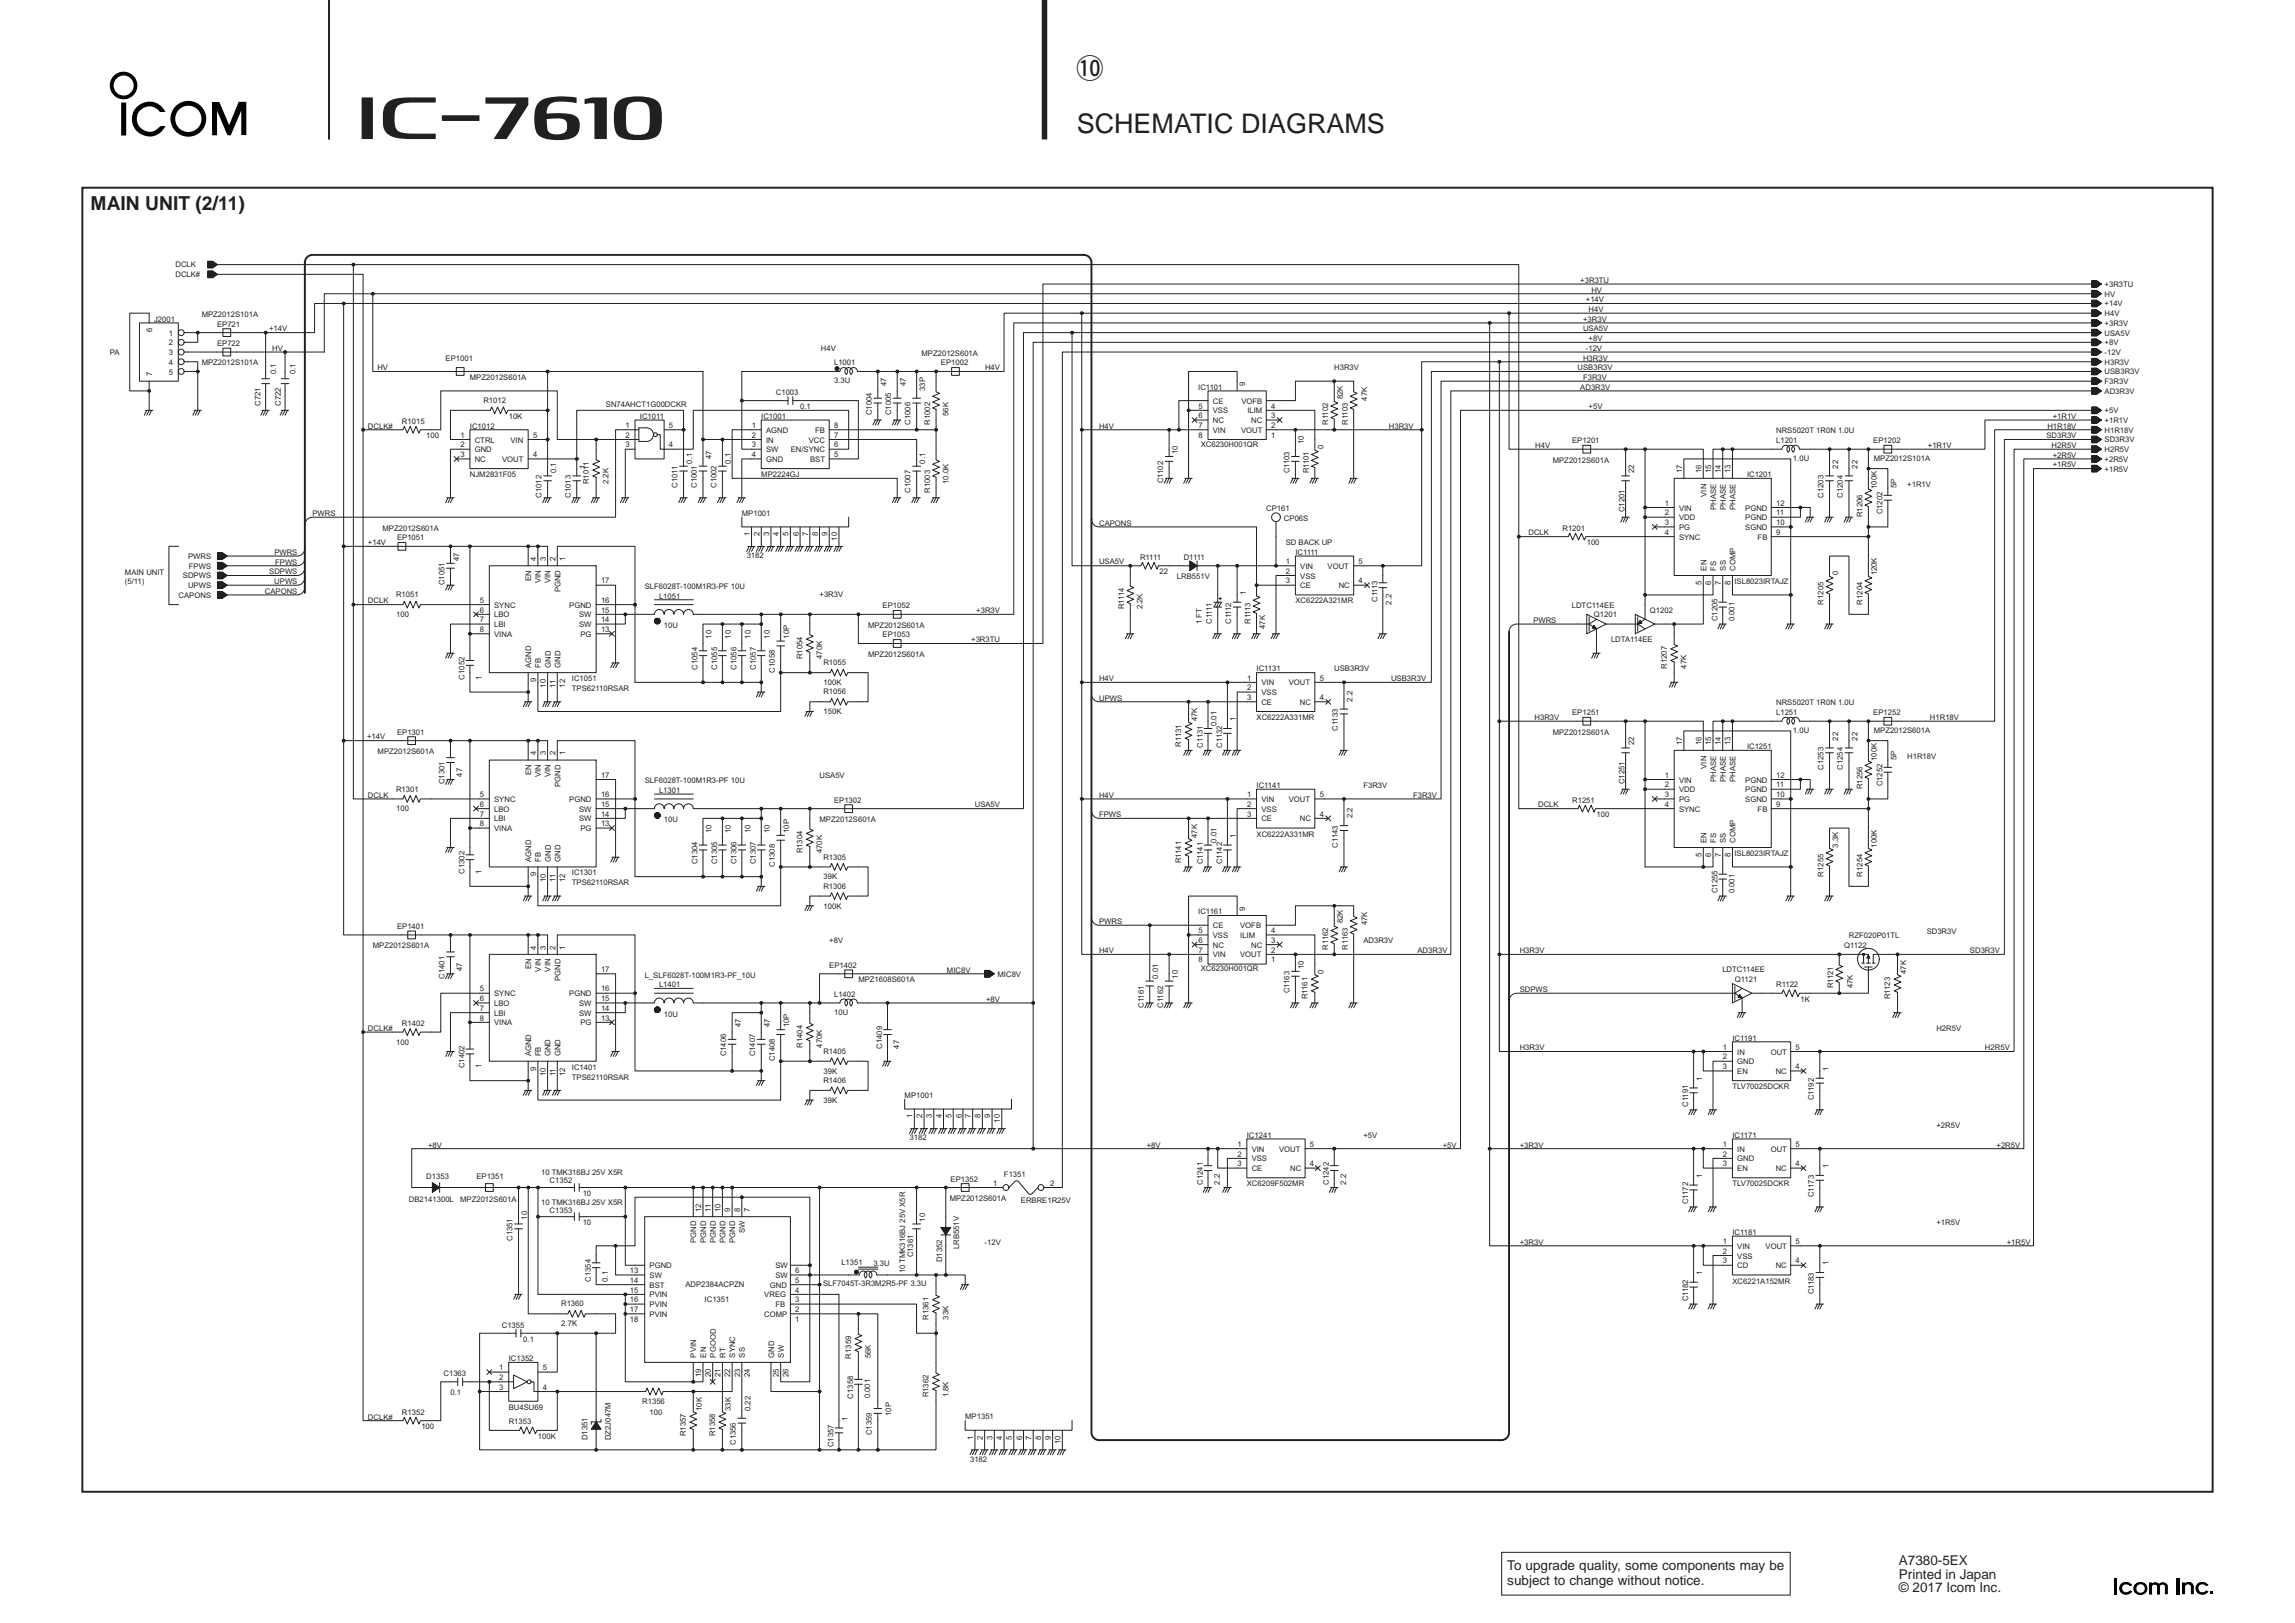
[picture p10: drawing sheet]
<svg xmlns="http://www.w3.org/2000/svg" width="420mm" height="297mm" viewBox="0 0 420 297" stroke-linecap="round" stroke-linejoin="round" font-family="sans-serif">
<defs><g id="words">
<g font-size="4.9" fill="#231f20">
<text x="197.1" y="14.3">!0</text>
<text x="197.1" y="24.3">SCHEMATIC DIAGRAMS</text>
</g>
<text font-size="3.5" fill="#231f20" x="16.6" y="38.5">MAIN UNIT (2/11)</text>
<g font-size="2.5" fill="#231f20">
<text x="275.9" y="287.3">To upgrade quality, some components may be</text>
<text x="347.7" y="286.5">A7380-5EX</text>
<text x="275.9" y="290.2">subject to change without notice.</text>
<text x="347.7" y="288.9">Printed in Japan</text>
<text x="347.7" y="291.4">© 2017 Icom Inc.</text>
</g>
<g font-size="1.4" fill="#231f20">
<text x="32.1" y="48.9">DCLK</text>
<text x="32.1" y="50.6">DCLK#</text>
<text x="289.3" y="51.8">+3R3TU</text>
<text x="291.3" y="53.6">HV</text>
<text x="385.3" y="52.5">+3R3TU</text>
<text x="28.2" y="58.9">J2001</text>
<text x="36.9" y="58">MPZ2012S101A</text>
<text x="39.7" y="59.8">EP721</text>
<text x="289.8" y="58.9">+3R3V</text>
<text x="290.3" y="55.3">+14V</text>
<text x="290.8" y="57.1">H4V</text>
<text x="385.3" y="54.3">HV</text>
<text x="385.3" y="56.1">+14V</text>
<text x="385.3" y="59.6">+3R3V</text>
<text x="385.3" y="57.9">H4V</text>
<text x="20.1" y="65">PA</text>
<text x="27.9" y="60.8" transform="rotate(-90 27.9 60.8)">6</text>
<text x="30.9" y="65">3</text>
<text x="30.9" y="61.4">1</text>
<text x="30.9" y="63.2">2</text>
<text x="39.7" y="63.3">EP722</text>
<text x="49.3" y="60.7">+14V</text>
<text x="49.9" y="64.2">HV</text>
<text x="81.6" y="66">EP1001</text>
<text x="150.3" y="64.2">H4V</text>
<text x="168.7" y="65.1">MPZ2012S601A</text>
<text x="289.8" y="60.7">USA5V</text>
<text x="289.8" y="66">H3R3V</text>
<text x="290.3" y="64.2">-12V</text>
<text x="290.8" y="62.4">+8V</text>
<text x="385.3" y="61.4">USA5V</text>
<text x="385.3" y="63.2">+8V</text>
<text x="385.3" y="65">-12V</text>
<text x="27.9" y="68.9" transform="rotate(-90 27.9 68.9)">7</text>
<text x="30.9" y="66.8">4</text>
<text x="30.9" y="68.5">5</text>
<text x="36.9" y="66.9">MPZ2012S101A</text>
<text x="50.5" y="68.5" transform="rotate(-90 50.5 68.5)">0.1</text>
<text x="54.1" y="68.5" transform="rotate(-90 54.1 68.5)">0.1</text>
<text x="69.1" y="67.8">HV</text>
<text x="86" y="69.6">MPZ2012S601A</text>
<text x="152.7" y="66.9">L1001</text>
<text x="152.7" y="70.1">3.3U</text>
<text x="162.3" y="70.7" transform="rotate(-90 162.3 70.7)">47</text>
<text x="165.8" y="70.7" transform="rotate(-90 165.8 70.7)">47</text>
<text x="169.4" y="71.5" transform="rotate(-90 169.4 71.5)">33P</text>
<text x="172.3" y="66.9">EP1002</text>
<text x="180.3" y="67.8">H4V</text>
<text x="219.4" y="71.3">IC1101</text>
<text x="227.9" y="70.7" transform="rotate(-90 227.9 70.7)">9</text>
<text x="244.3" y="67.8">H3R3V</text>
<text x="288.8" y="67.8">USB3R3V</text>
<text x="289.3" y="71.3">AD3R3V</text>
<text x="289.8" y="69.6">F3R3V</text>
<text x="385.3" y="70.3">F3R3V</text>
<text x="385.3" y="68.5">USB3R3V</text>
<text x="385.3" y="66.7">H3R3V</text>
<text x="47.7" y="74.3" transform="rotate(-90 47.7 74.3)">C721</text>
<text x="51.4" y="74.3" transform="rotate(-90 51.4 74.3)">C722</text>
<text x="73.6" y="77.6">R1015</text>
<text x="88.5" y="73.7">R1012</text>
<text x="93.1" y="76.7">10K</text>
<text x="110.9" y="74.5">SN74AHCT1G00DCKR</text>
<text x="117.1" y="76.7">IC1011</text>
<text x="139.4" y="76.7">IC1001</text>
<text x="142" y="72.2">C1003</text>
<text x="146.5" y="74.9">0.1</text>
<text x="159.6" y="76" transform="rotate(-90 159.6 76)">C1004</text>
<text x="163.2" y="76" transform="rotate(-90 163.2 76)">C1005</text>
<text x="166.7" y="77.8" transform="rotate(-90 166.7 77.8)">C1006</text>
<text x="170.3" y="77.8" transform="rotate(-90 170.3 77.8)">R1002</text>
<text x="173.7" y="76.1" transform="rotate(-90 173.7 76.1)">56K</text>
<text x="219.4" y="74.8">5</text>
<text x="219.4" y="76.5">6</text>
<text x="222" y="73.9">CE</text>
<text x="222" y="75.7">VSS</text>
<text x="222" y="77.4">NC</text>
<text x="227.3" y="73.9">VOFB</text>
<text x="228.4" y="75.7">ILIM</text>
<text x="229.1" y="77.4">NC</text>
<text x="232.7" y="76.5">3</text>
<text x="232.7" y="74.8">4</text>
<text x="243.2" y="77.8" transform="rotate(-90 243.2 77.8)">R1102</text>
<text x="245.8" y="73.1" transform="rotate(-90 245.8 73.1)">82K</text>
<text x="246.7" y="77.8" transform="rotate(-90 246.7 77.8)">R1103</text>
<text x="250.3" y="73.3" transform="rotate(-90 250.3 73.3)">47K</text>
<text x="290.8" y="74.9">+5V</text>
<text x="375.8" y="76.7">+1R1V</text>
<text x="385.3" y="75.6">+5V</text>
<text x="385.3" y="72.1">AD3R3V</text>
<text x="385.3" y="77.4">+1R1V</text>
<text x="67.4" y="78.4">DCLK#</text>
<text x="78" y="80.2">100</text>
<text x="84.3" y="80.1">1</text>
<text x="84.3" y="81.9">2</text>
<text x="84.3" y="83.7">3</text>
<text x="86" y="78.4">IC1012</text>
<text x="86.9" y="81">CTRL</text>
<text x="86.9" y="82.8">GND</text>
<text x="93.5" y="81">VIN</text>
<text x="97.6" y="83.7">4</text>
<text x="97.6" y="80.1">5</text>
<text x="114.5" y="78.3">1</text>
<text x="114.5" y="80.1">2</text>
<text x="114.5" y="81.9">3</text>
<text x="122.5" y="81.9">4</text>
<text x="122.5" y="78.3">5</text>
<text x="130.3" y="84" transform="rotate(-90 130.3 84)">47</text>
<text x="137.6" y="78.3">1</text>
<text x="137.6" y="80.1">2</text>
<text x="137.6" y="81.9">3</text>
<text x="137.6" y="83.7">4</text>
<text x="140.3" y="79.2">AGND</text>
<text x="140.3" y="81">IN</text>
<text x="140.3" y="82.8">SW</text>
<text x="144.8" y="82.8">EN/SYNC</text>
<text x="148.1" y="81">VCC</text>
<text x="149.2" y="79.2">FB</text>
<text x="152.7" y="83.7">5</text>
<text x="152.7" y="81.9">6</text>
<text x="152.7" y="80.1">7</text>
<text x="152.7" y="78.3">8</text>
<text x="201.2" y="78.4">H4V</text>
<text x="215.6" y="83.1" transform="rotate(-90 215.6 83.1)">10</text>
<text x="219.4" y="78.3">7</text>
<text x="219.4" y="80.1">8</text>
<text x="219.8" y="81.8">XC6230H001QR</text>
<text x="222" y="79.2">VIN</text>
<text x="227.2" y="79.2">VOUT</text>
<text x="232.7" y="80.1">1</text>
<text x="232.7" y="78.3">2</text>
<text x="238.7" y="81.3" transform="rotate(-90 238.7 81.3)">10</text>
<text x="242.3" y="82.2" transform="rotate(-90 242.3 82.2)">0</text>
<text x="254.3" y="78.4">H3R3V</text>
<text x="281.1" y="82">H4V</text>
<text x="287.8" y="81.1">EP1201</text>
<text x="325.2" y="81.1">L1201</text>
<text x="325.2" y="79.3">NRS5020T 1R0N 1.0U</text>
<text x="342.9" y="81.1">EP1202</text>
<text x="352.9" y="82">+1R1V</text>
<text x="374.7" y="80.2">SD3R3V</text>
<text x="374.8" y="78.4">H1R18V</text>
<text x="375.6" y="82">H2R5V</text>
<text x="375.8" y="83.8">+2R5V</text>
<text x="385.3" y="79.2">H1R18V</text>
<text x="385.3" y="82.7">H2R5V</text>
<text x="385.3" y="81">SD3R3V</text>
<text x="86" y="87.3">NJM2831F05</text>
<text x="86.9" y="84.5">NC</text>
<text x="91.9" y="84.5">VOUT</text>
<text x="101.8" y="86.7" transform="rotate(-90 101.8 86.7)">0.1</text>
<text x="107.2" y="85.8" transform="rotate(-90 107.2 85.8)">1</text>
<text x="107.8" y="88.6" transform="rotate(-90 107.8 88.6)">R1011</text>
<text x="111.4" y="88.6" transform="rotate(-90 111.4 88.6)">2.2K</text>
<text x="124" y="89.3" transform="rotate(-90 124 89.3)">C1011</text>
<text x="126.7" y="84.9" transform="rotate(-90 126.7 84.9)">0.1</text>
<text x="127.6" y="89.3" transform="rotate(-90 127.6 89.3)">C1001</text>
<text x="131.2" y="89.3" transform="rotate(-90 131.2 89.3)">C1002</text>
<text x="133.8" y="84.9" transform="rotate(-90 133.8 84.9)">0.1</text>
<text x="139.4" y="87.3">MP2224GJ</text>
<text x="140.3" y="84.5">GND</text>
<text x="148.3" y="84.5">BST</text>
<text x="169.4" y="84.9" transform="rotate(-90 169.4 84.9)">0.1</text>
<text x="173.7" y="88.6" transform="rotate(-90 173.7 88.6)">10.0K</text>
<text x="212.9" y="88.4" transform="rotate(-90 212.9 88.4)">C1102</text>
<text x="236.1" y="86.7" transform="rotate(-90 236.1 86.7)">C1103</text>
<text x="239.6" y="86.7" transform="rotate(-90 239.6 86.7)">R1101</text>
<text x="284.3" y="84.7">MPZ2012S601A</text>
<text x="299.2" y="86.7" transform="rotate(-90 299.2 86.7)">22</text>
<text x="307.9" y="86.7" transform="rotate(-90 307.9 86.7)">17</text>
<text x="311.5" y="86.7" transform="rotate(-90 311.5 86.7)">16</text>
<text x="313.3" y="86.7" transform="rotate(-90 313.3 86.7)">15</text>
<text x="315.1" y="86.7" transform="rotate(-90 315.1 86.7)">14</text>
<text x="316.8" y="86.7" transform="rotate(-90 316.8 86.7)">13</text>
<text x="319.8" y="87.3">IC1201</text>
<text x="328.2" y="84.4">1.0U</text>
<text x="336.5" y="85.8" transform="rotate(-90 336.5 85.8)">22</text>
<text x="340.1" y="85.8" transform="rotate(-90 340.1 85.8)">22</text>
<text x="343" y="84.4">MPZ2012S101A</text>
<text x="343.6" y="89.5" transform="rotate(-90 343.6 89.5)">100K</text>
<text x="347.2" y="89.3" transform="rotate(-90 347.2 89.3)">5P</text>
<text x="349.2" y="89.1">+1R1V</text>
<text x="375.8" y="85.6">+1R5V</text>
<text x="385.3" y="84.5">+2R5V</text>
<text x="385.3" y="86.3">+1R5V</text>
<text x="57.2" y="94.4">PWRS</text>
<text x="99.2" y="91.1" transform="rotate(-90 99.2 91.1)">C1012</text>
<text x="104.5" y="91.1" transform="rotate(-90 104.5 91.1)">C1013</text>
<text x="135.8" y="94.4">MP1001</text>
<text x="166.7" y="90.2" transform="rotate(-90 166.7 90.2)">C1007</text>
<text x="170.3" y="90.2" transform="rotate(-90 170.3 90.2)">R1003</text>
<text x="231.8" y="93.6">CP161</text>
<text x="235.1" y="95.3">CP06S</text>
<text x="297.4" y="93.8" transform="rotate(-90 297.4 93.8)">C1201</text>
<text x="304.8" y="92.5">1</text>
<text x="304.8" y="94.3">2</text>
<text x="307.4" y="93.4">VIN</text>
<text x="307.4" y="95.2">VDD</text>
<text x="312.4" y="90.9" transform="rotate(-90 312.4 90.9)">VIN</text>
<text x="314.2" y="93.3" transform="rotate(-90 314.2 93.3)">PHASE</text>
<text x="315.9" y="93.3" transform="rotate(-90 315.9 93.3)">PHASE</text>
<text x="317.7" y="93.3" transform="rotate(-90 317.7 93.3)">PHASE</text>
<text x="319.5" y="95.2">PGND</text>
<text x="319.5" y="93.4">PGND</text>
<text x="325.2" y="94.3">11</text>
<text x="325.2" y="92.5">12</text>
<text x="333.8" y="91.1" transform="rotate(-90 333.8 91.1)">C1203</text>
<text x="337.4" y="91.1" transform="rotate(-90 337.4 91.1)">C1204</text>
<text x="341" y="94.7" transform="rotate(-90 341 94.7)">R1206</text>
<text x="344.6" y="94.2" transform="rotate(-90 344.6 94.2)">C1202</text>
<text x="50.2" y="101.6">PWRS</text>
<text x="67.4" y="99.8">+14V</text>
<text x="70" y="97.1">MPZ2012S601A</text>
<text x="72.7" y="98.9">EP1051</text>
<text x="137.3" y="98.2" transform="rotate(-90 137.3 98.2)">1</text>
<text x="139" y="98.2" transform="rotate(-90 139 98.2)">2</text>
<text x="140.8" y="98.2" transform="rotate(-90 140.8 98.2)">3</text>
<text x="142.6" y="98.2" transform="rotate(-90 142.6 98.2)">4</text>
<text x="144.4" y="98.2" transform="rotate(-90 144.4 98.2)">5</text>
<text x="146.3" y="98.2" transform="rotate(-90 146.3 98.2)">6</text>
<text x="147.9" y="98.2" transform="rotate(-90 147.9 98.2)">7</text>
<text x="149.7" y="98.2" transform="rotate(-90 149.7 98.2)">8</text>
<text x="151.5" y="98.2" transform="rotate(-90 151.5 98.2)">9</text>
<text x="153.3" y="98.9" transform="rotate(-90 153.3 98.9)">10</text>
<text x="201.2" y="96.2">CAPONS</text>
<text x="235.4" y="99.8">SD BACK UP</text>
<text x="237.2" y="101.6">IC1111</text>
<text x="279.8" y="98">DCLK</text>
<text x="286.1" y="97.1">R1201</text>
<text x="290.5" y="99.8">100</text>
<text x="304.8" y="96.1">3</text>
<text x="304.8" y="97.9">4</text>
<text x="307.4" y="97">PG</text>
<text x="307.4" y="98.8">SYNC</text>
<text x="319.5" y="97">SGND</text>
<text x="321.8" y="98.8">FB</text>
<text x="325.2" y="97.9">9</text>
<text x="325.2" y="96.1">10</text>
<text x="22.9" y="105.2">MAIN UNIT</text>
<text x="22.9" y="106.9">(5/11)</text>
<text x="33.5" y="105.9">SDPWS</text>
<text x="34.4" y="107.6">UPWS</text>
<text x="34.4" y="102.3">PWRS</text>
<text x="34.6" y="104.1">FPWS</text>
<text x="49.3" y="105.1">SDPWS</text>
<text x="50.2" y="106.9">UPWS</text>
<text x="50.4" y="103.3">FPWS</text>
<text x="81.4" y="107.1" transform="rotate(-90 81.4 107.1)">C1051</text>
<text x="84" y="102.7" transform="rotate(-90 84 102.7)">47</text>
<text x="97.3" y="106.3" transform="rotate(-90 97.3 106.3)">EN</text>
<text x="98.1" y="102.7" transform="rotate(-90 98.1 102.7)">4</text>
<text x="99" y="106.7" transform="rotate(-90 99 106.7)">VIN</text>
<text x="99.9" y="102.7" transform="rotate(-90 99.9 102.7)">3</text>
<text x="100.8" y="106.7" transform="rotate(-90 100.8 106.7)">VIN</text>
<text x="101.7" y="102.7" transform="rotate(-90 101.7 102.7)">2</text>
<text x="103.5" y="102.7" transform="rotate(-90 103.5 102.7)">1</text>
<text x="110" y="106.8">17</text>
<text x="118" y="107.8">SLF6028T-100M1R3-PF 10U</text>
<text x="136.7" y="102.2">3182</text>
<text x="201.2" y="103.3">USA5V</text>
<text x="208.7" y="102.4">R1111</text>
<text x="212.3" y="105.1">22</text>
<text x="215.5" y="106">LRB551V</text>
<text x="216.7" y="102.4">D1111</text>
<text x="235.4" y="103.2">1</text>
<text x="235.4" y="105">2</text>
<text x="235.4" y="106.8">3</text>
<text x="238" y="104.1">VIN</text>
<text x="238" y="105.9">VSS</text>
<text x="238" y="107.7">CE</text>
<text x="243.1" y="104.1">VOUT</text>
<text x="245.1" y="107.7">NC</text>
<text x="248.7" y="106.8">4</text>
<text x="248.7" y="103.2">5</text>
<text x="311.5" y="107.1" transform="rotate(-90 311.5 107.1)">5</text>
<text x="312.4" y="104.4" transform="rotate(-90 312.4 104.4)">EN</text>
<text x="313.3" y="107.1" transform="rotate(-90 313.3 107.1)">6</text>
<text x="314.2" y="104.4" transform="rotate(-90 314.2 104.4)">FS</text>
<text x="315.1" y="107.1" transform="rotate(-90 315.1 107.1)">7</text>
<text x="315.9" y="104.4" transform="rotate(-90 315.9 104.4)">SS</text>
<text x="316.8" y="107.1" transform="rotate(-90 316.8 107.1)">8</text>
<text x="317.5" y="106.9">ISL8023IRTAJZ</text>
<text x="317.7" y="104.4" transform="rotate(-90 317.7 104.4)">COMP</text>
<text x="336.5" y="105.3" transform="rotate(-90 336.5 105.3)">0</text>
<text x="343.6" y="105.3" transform="rotate(-90 343.6 105.3)">120K</text>
<text x="32.7" y="109.4">CAPONS</text>
<text x="48.5" y="108.7">CAPONS</text>
<text x="67.4" y="110.4">DCLK</text>
<text x="72.5" y="109.3">R1051</text>
<text x="72.5" y="112.9">100</text>
<text x="87.9" y="110.3">5</text>
<text x="87.9" y="112.1">6</text>
<text x="87.9" y="113.9">7</text>
<text x="90.5" y="111.2">SYNC</text>
<text x="90.5" y="113">LBO</text>
<text x="102.6" y="108.4" transform="rotate(-90 102.6 108.4)">PGND</text>
<text x="104.2" y="111.2">PGND</text>
<text x="106" y="113">SW</text>
<text x="110" y="113.9">14</text>
<text x="110" y="112.1">15</text>
<text x="110" y="110.3">16</text>
<text x="120.6" y="109.6">L1051</text>
<text x="150" y="109.2">+3R3V</text>
<text x="161.6" y="111.3">EP1052</text>
<text x="178.7" y="112.2">+3R3V</text>
<text x="205.8" y="111.5" transform="rotate(-90 205.8 111.5)">R1114</text>
<text x="209.2" y="111.5" transform="rotate(-90 209.2 111.5)">2.2K</text>
<text x="228.1" y="108.9" transform="rotate(-90 228.1 108.9)">1</text>
<text x="237.2" y="110.4">XC6222A321MR</text>
<text x="252.2" y="110.2" transform="rotate(-90 252.2 110.2)">C1113</text>
<text x="254.7" y="110.7" transform="rotate(-90 254.7 110.7)">2.2</text>
<text x="287.8" y="111.2">LDTC114EE</text>
<text x="291.8" y="113">Q1201</text>
<text x="302.1" y="112.2">Q1202</text>
<text x="314.4" y="113.7" transform="rotate(-90 314.4 113.7)">C1205</text>
<text x="317.5" y="113.7" transform="rotate(-90 317.5 113.7)">0.001</text>
<text x="333.8" y="110.7" transform="rotate(-90 333.8 110.7)">R1205</text>
<text x="341" y="110.7" transform="rotate(-90 341 110.7)">R1204</text>
<text x="87.9" y="115.7">8</text>
<text x="90.5" y="114.8">LBI</text>
<text x="90.5" y="116.6">VINA</text>
<text x="106" y="114.8">SW</text>
<text x="106.3" y="116.6">PG</text>
<text x="110" y="115.7">13</text>
<text x="121.5" y="114.9">10U</text>
<text x="130.3" y="116.9" transform="rotate(-90 130.3 116.9)">10</text>
<text x="133.8" y="116.9" transform="rotate(-90 133.8 116.9)">10</text>
<text x="137.4" y="116.9" transform="rotate(-90 137.4 116.9)">10</text>
<text x="140.9" y="116.9" transform="rotate(-90 140.9 116.9)">10</text>
<text x="144.5" y="116.9" transform="rotate(-90 144.5 116.9)">10P</text>
<text x="158.9" y="114.9">MPZ2012S601A</text>
<text x="161.6" y="116.7">EP1053</text>
<text x="177.8" y="117.6">+3R3TU</text>
<text x="220.1" y="114.2" transform="rotate(-90 220.1 114.2)">1 FT</text>
<text x="221.8" y="114.2" transform="rotate(-90 221.8 114.2)">C1111</text>
<text x="225.4" y="114.2" transform="rotate(-90 225.4 114.2)">C1112</text>
<text x="228.9" y="114.2" transform="rotate(-90 228.9 114.2)">R1113</text>
<text x="231.6" y="115.1" transform="rotate(-90 231.6 115.1)">47K</text>
<text x="280.7" y="114">PWRS</text>
<text x="294.9" y="117.6">LDTA114EE</text>
<text x="85.1" y="124.4" transform="rotate(-90 85.1 124.4)">C1052</text>
<text x="88.2" y="124.4" transform="rotate(-90 88.2 124.4)">1</text>
<text x="97.3" y="122.2" transform="rotate(-90 97.3 122.2)">AGND</text>
<text x="98.1" y="124.8" transform="rotate(-90 98.1 124.8)">9</text>
<text x="99" y="122.2" transform="rotate(-90 99 122.2)">FB</text>
<text x="99.9" y="125.8" transform="rotate(-90 99.9 125.8)">10</text>
<text x="100.8" y="122.2" transform="rotate(-90 100.8 122.2)">GND</text>
<text x="101.7" y="125.8" transform="rotate(-90 101.7 125.8)">11</text>
<text x="102.6" y="122.2" transform="rotate(-90 102.6 122.2)">GND</text>
<text x="103.5" y="125.8" transform="rotate(-90 103.5 125.8)">12</text>
<text x="104.7" y="124.7">IC1051</text>
<text x="127.7" y="122.6" transform="rotate(-90 127.7 122.6)">C1054</text>
<text x="131.3" y="122.6" transform="rotate(-90 131.3 122.6)">C1055</text>
<text x="134.8" y="122.6" transform="rotate(-90 134.8 122.6)">C1056</text>
<text x="138.4" y="122.6" transform="rotate(-90 138.4 122.6)">C1057</text>
<text x="141.8" y="123.1" transform="rotate(-90 141.8 123.1)">C1058</text>
<text x="146.9" y="120.6" transform="rotate(-90 146.9 120.6)">R1054</text>
<text x="150.5" y="120.6" transform="rotate(-90 150.5 120.6)">470K</text>
<text x="150.7" y="121.8">R1055</text>
<text x="150.8" y="125.4">100K</text>
<text x="158.9" y="120.2">MPZ2012S601A</text>
<text x="201.2" y="124.7">H4V</text>
<text x="228.3" y="124.6">1</text>
<text x="230" y="122.9">IC1131</text>
<text x="230.9" y="125.4">VIN</text>
<text x="235.9" y="125.4">VOUT</text>
<text x="241.6" y="124.6">5</text>
<text x="244.3" y="122.9">USB3R3V</text>
<text x="254.7" y="124.7">USB3R3V</text>
<text x="305.2" y="122.4" transform="rotate(-90 305.2 122.4)">R1207</text>
<text x="308.8" y="122.4" transform="rotate(-90 308.8 122.4)">47K</text>
<text x="104.7" y="126.4">TPS62110RSAR</text>
<text x="150.7" y="127.1">R1056</text>
<text x="150.8" y="130.7">150K</text>
<text x="201.2" y="128.2">UPWS</text>
<text x="219.2" y="132" transform="rotate(-90 219.2 132)">47K</text>
<text x="226.3" y="132" transform="rotate(-90 226.3 132)">1</text>
<text x="228.3" y="126.3">2</text>
<text x="228.3" y="128.1">3</text>
<text x="230" y="131.8">XC6222A331MR</text>
<text x="230.9" y="127.2">VSS</text>
<text x="230.9" y="129">CE</text>
<text x="238" y="129">NC</text>
<text x="241.6" y="128.1">4</text>
<text x="247.6" y="128.4" transform="rotate(-90 247.6 128.4)">2.2</text>
<text x="280.9" y="131.8">H3R3V</text>
<text x="287.8" y="130.9">EP1251</text>
<text x="325.2" y="130.9">L1251</text>
<text x="325.2" y="129.1">NRS5020T 1R0N 1.0U</text>
<text x="342.9" y="130.9">EP1252</text>
<text x="353.3" y="131.8">H1R18V</text>
<text x="67.2" y="135.3">+14V</text>
<text x="72.7" y="134.5">EP1301</text>
<text x="216.3" y="136.6" transform="rotate(-90 216.3 136.6)">R1131</text>
<text x="220.2" y="136.8" transform="rotate(-90 220.2 136.8)">C1131</text>
<text x="222.7" y="132.9" transform="rotate(-90 222.7 132.9)">0.01</text>
<text x="223.7" y="136.8" transform="rotate(-90 223.7 136.8)">C1132</text>
<text x="244.9" y="133.8" transform="rotate(-90 244.9 133.8)">C1133</text>
<text x="284.3" y="134.5">MPZ2012S601A</text>
<text x="299.2" y="136.4" transform="rotate(-90 299.2 136.4)">22</text>
<text x="307.9" y="136.4" transform="rotate(-90 307.9 136.4)">17</text>
<text x="311.5" y="136.4" transform="rotate(-90 311.5 136.4)">16</text>
<text x="313.3" y="136.4" transform="rotate(-90 313.3 136.4)">15</text>
<text x="315.1" y="136.4" transform="rotate(-90 315.1 136.4)">14</text>
<text x="316.8" y="136.4" transform="rotate(-90 316.8 136.4)">13</text>
<text x="319.8" y="137.1">IC1251</text>
<text x="328.2" y="134.2">1.0U</text>
<text x="336.5" y="135.6" transform="rotate(-90 336.5 135.6)">22</text>
<text x="340.1" y="135.6" transform="rotate(-90 340.1 135.6)">22</text>
<text x="343" y="134.1">MPZ2012S601A</text>
<text x="69.1" y="138">MPZ2012S601A</text>
<text x="81.4" y="143.6" transform="rotate(-90 81.4 143.6)">C1301</text>
<text x="84.6" y="142.2" transform="rotate(-90 84.6 142.2)">47</text>
<text x="97.3" y="141.9" transform="rotate(-90 97.3 141.9)">EN</text>
<text x="98.1" y="138.2" transform="rotate(-90 98.1 138.2)">4</text>
<text x="99" y="142.3" transform="rotate(-90 99 142.3)">VIN</text>
<text x="99.9" y="138.2" transform="rotate(-90 99.9 138.2)">3</text>
<text x="100.8" y="142.3" transform="rotate(-90 100.8 142.3)">VIN</text>
<text x="101.7" y="138.2" transform="rotate(-90 101.7 138.2)">2</text>
<text x="102.6" y="144" transform="rotate(-90 102.6 144)">PGND</text>
<text x="103.5" y="138.2" transform="rotate(-90 103.5 138.2)">1</text>
<text x="110" y="142.3">17</text>
<text x="118" y="143.3">SLF6028T-100M1R3-PF 10U</text>
<text x="150" y="142.5">USA5V</text>
<text x="297.4" y="143.6" transform="rotate(-90 297.4 143.6)">C1251</text>
<text x="304.8" y="142.3">1</text>
<text x="307.4" y="143.2">VIN</text>
<text x="312.4" y="140.7" transform="rotate(-90 312.4 140.7)">VIN</text>
<text x="314.2" y="143.1" transform="rotate(-90 314.2 143.1)">PHASE</text>
<text x="315.9" y="143.1" transform="rotate(-90 315.9 143.1)">PHASE</text>
<text x="317.7" y="143.1" transform="rotate(-90 317.7 143.1)">PHASE</text>
<text x="319.5" y="143.2">PGND</text>
<text x="325.2" y="142.3">12</text>
<text x="333.8" y="140.9" transform="rotate(-90 333.8 140.9)">C1253</text>
<text x="337.4" y="140.9" transform="rotate(-90 337.4 140.9)">C1254</text>
<text x="343.6" y="139.3" transform="rotate(-90 343.6 139.3)">100K</text>
<text x="344.6" y="143.9" transform="rotate(-90 344.6 143.9)">C1252</text>
<text x="347.2" y="139.1" transform="rotate(-90 347.2 139.1)">5P</text>
<text x="349.2" y="138.9">H1R18V</text>
<text x="67.4" y="146">DCLK</text>
<text x="72.5" y="144.9">R1301</text>
<text x="72.5" y="148.5">100</text>
<text x="87.9" y="145.9">5</text>
<text x="87.9" y="147.7">6</text>
<text x="87.9" y="149.4">7</text>
<text x="90.5" y="146.8">SYNC</text>
<text x="90.5" y="148.6">LBO</text>
<text x="104.2" y="146.8">PGND</text>
<text x="106" y="148.6">SW</text>
<text x="110" y="149.4">14</text>
<text x="110" y="147.7">15</text>
<text x="110" y="145.9">16</text>
<text x="120.6" y="145.2">L1301</text>
<text x="152.7" y="146.9">EP1302</text>
<text x="178.5" y="147.8">USA5V</text>
<text x="201.2" y="146">H4V</text>
<text x="201.2" y="149.6">FPWS</text>
<text x="228.3" y="145.9">1</text>
<text x="228.3" y="147.7">2</text>
<text x="228.3" y="149.4">3</text>
<text x="230" y="144.2">IC1141</text>
<text x="230.9" y="146.8">VIN</text>
<text x="230.9" y="148.6">VSS</text>
<text x="235.9" y="146.8">VOUT</text>
<text x="241.6" y="149.4">4</text>
<text x="241.6" y="145.9">5</text>
<text x="247.6" y="149.8" transform="rotate(-90 247.6 149.8)">2.2</text>
<text x="249.6" y="144.2">F3R3V</text>
<text x="258.7" y="146">F3R3V</text>
<text x="281.6" y="147.8">DCLK</text>
<text x="287.8" y="146.9">R1251</text>
<text x="292.3" y="149.6">100</text>
<text x="304.8" y="144.1">2</text>
<text x="304.8" y="145.9">3</text>
<text x="304.8" y="147.7">4</text>
<text x="307.4" y="145">VDD</text>
<text x="307.4" y="146.8">PG</text>
<text x="307.4" y="148.6">SYNC</text>
<text x="319.5" y="146.8">SGND</text>
<text x="319.5" y="145">PGND</text>
<text x="321.8" y="148.6">FB</text>
<text x="325.2" y="147.7">9</text>
<text x="325.2" y="145.9">10</text>
<text x="325.2" y="144.1">11</text>
<text x="341" y="144.4" transform="rotate(-90 341 144.4)">R1256</text>
<text x="87.9" y="151.2">8</text>
<text x="90.5" y="150.3">LBI</text>
<text x="90.5" y="152.1">VINA</text>
<text x="106" y="150.3">SW</text>
<text x="106.3" y="152.1">PG</text>
<text x="110" y="151.2">13</text>
<text x="121.5" y="150.5">10U</text>
<text x="130.3" y="152.4" transform="rotate(-90 130.3 152.4)">10</text>
<text x="133.8" y="152.4" transform="rotate(-90 133.8 152.4)">10</text>
<text x="137.4" y="152.4" transform="rotate(-90 137.4 152.4)">10</text>
<text x="140.9" y="152.4" transform="rotate(-90 140.9 152.4)">10</text>
<text x="144.5" y="152.4" transform="rotate(-90 144.5 152.4)">10P</text>
<text x="150" y="150.5">MPZ2012S601A</text>
<text x="219.2" y="153.3" transform="rotate(-90 219.2 153.3)">47K</text>
<text x="222.7" y="154.2" transform="rotate(-90 222.7 154.2)">0.01</text>
<text x="226.3" y="153.5" transform="rotate(-90 226.3 153.5)">1</text>
<text x="230" y="153.1">XC6222A331MR</text>
<text x="230.9" y="150.3">CE</text>
<text x="238" y="150.3">NC</text>
<text x="244.9" y="155.1" transform="rotate(-90 244.9 155.1)">C1143</text>
<text x="312.4" y="154.2" transform="rotate(-90 312.4 154.2)">EN</text>
<text x="314.2" y="154.2" transform="rotate(-90 314.2 154.2)">FS</text>
<text x="315.9" y="154.2" transform="rotate(-90 315.9 154.2)">SS</text>
<text x="317.7" y="154.2" transform="rotate(-90 317.7 154.2)">COMP</text>
<text x="336.5" y="155.1" transform="rotate(-90 336.5 155.1)">3.3K</text>
<text x="343.6" y="155.1" transform="rotate(-90 343.6 155.1)">100K</text>
<text x="85.1" y="159.9" transform="rotate(-90 85.1 159.9)">C1302</text>
<text x="88.2" y="159.9" transform="rotate(-90 88.2 159.9)">1</text>
<text x="97.3" y="157.8" transform="rotate(-90 97.3 157.8)">AGND</text>
<text x="98.1" y="160.4" transform="rotate(-90 98.1 160.4)">9</text>
<text x="99" y="157.8" transform="rotate(-90 99 157.8)">FB</text>
<text x="99.9" y="161.4" transform="rotate(-90 99.9 161.4)">10</text>
<text x="100.8" y="157.8" transform="rotate(-90 100.8 157.8)">GND</text>
<text x="101.7" y="161.4" transform="rotate(-90 101.7 161.4)">11</text>
<text x="102.6" y="157.8" transform="rotate(-90 102.6 157.8)">GND</text>
<text x="103.5" y="161.4" transform="rotate(-90 103.5 161.4)">12</text>
<text x="104.7" y="160.2">IC1301</text>
<text x="127.7" y="158.2" transform="rotate(-90 127.7 158.2)">C1304</text>
<text x="131.3" y="158.2" transform="rotate(-90 131.3 158.2)">C1305</text>
<text x="134.8" y="158.2" transform="rotate(-90 134.8 158.2)">C1306</text>
<text x="138.4" y="158.2" transform="rotate(-90 138.4 158.2)">C1307</text>
<text x="141.8" y="158.7" transform="rotate(-90 141.8 158.7)">C1308</text>
<text x="146.9" y="156.2" transform="rotate(-90 146.9 156.2)">R1304</text>
<text x="150.5" y="156.2" transform="rotate(-90 150.5 156.2)">470K</text>
<text x="150.7" y="157.3">R1305</text>
<text x="150.8" y="161">39K</text>
<text x="216.3" y="158" transform="rotate(-90 216.3 158)">R1141</text>
<text x="220.2" y="158.2" transform="rotate(-90 220.2 158.2)">C1141</text>
<text x="223.7" y="158.2" transform="rotate(-90 223.7 158.2)">C1142</text>
<text x="311.5" y="156.8" transform="rotate(-90 311.5 156.8)">5</text>
<text x="313.3" y="156.8" transform="rotate(-90 313.3 156.8)">6</text>
<text x="315.1" y="156.8" transform="rotate(-90 315.1 156.8)">7</text>
<text x="316.8" y="156.8" transform="rotate(-90 316.8 156.8)">8</text>
<text x="317.5" y="156.7">ISL8023IRTAJZ</text>
<text x="333.8" y="160.4" transform="rotate(-90 333.8 160.4)">R1255</text>
<text x="341" y="160.4" transform="rotate(-90 341 160.4)">R1254</text>
<text x="104.7" y="162">TPS62110RSAR</text>
<text x="150.7" y="162.6">R1306</text>
<text x="150.8" y="166.3">100K</text>
<text x="219.4" y="167.3">IC1161</text>
<text x="227.9" y="166.7" transform="rotate(-90 227.9 166.7)">9</text>
<text x="314.4" y="163.5" transform="rotate(-90 314.4 163.5)">C1255</text>
<text x="317.5" y="163.5" transform="rotate(-90 317.5 163.5)">0.001</text>
<text x="68.2" y="173.6">MPZ2012S601A</text>
<text x="72.7" y="170">EP1401</text>
<text x="98.1" y="173.8" transform="rotate(-90 98.1 173.8)">4</text>
<text x="99.9" y="173.8" transform="rotate(-90 99.9 173.8)">3</text>
<text x="101.7" y="173.8" transform="rotate(-90 101.7 173.8)">2</text>
<text x="103.5" y="173.8" transform="rotate(-90 103.5 173.8)">1</text>
<text x="151.8" y="172.7">+8V</text>
<text x="201.2" y="169.1">PWRS</text>
<text x="219.4" y="170.8">5</text>
<text x="219.4" y="172.6">6</text>
<text x="222" y="169.9">CE</text>
<text x="222" y="171.7">VSS</text>
<text x="222" y="173.4">NC</text>
<text x="227" y="171.7">ILIM</text>
<text x="227" y="169.9">VOFB</text>
<text x="229.1" y="173.4">NC</text>
<text x="232.7" y="172.6">3</text>
<text x="232.7" y="170.8">4</text>
<text x="243.2" y="173.8" transform="rotate(-90 243.2 173.8)">R1162</text>
<text x="245.8" y="169" transform="rotate(-90 245.8 169)">82K</text>
<text x="246.7" y="173.8" transform="rotate(-90 246.7 173.8)">R1163</text>
<text x="249.6" y="172.7">AD3R3V</text>
<text x="250.3" y="169.3" transform="rotate(-90 250.3 169.3)">47K</text>
<text x="337.6" y="173.4">Q1122</text>
<text x="338.5" y="171.7">RZF020P01TL</text>
<text x="352.7" y="170.9">SD3R3V</text>
<text x="81.4" y="179.1" transform="rotate(-90 81.4 179.1)">C1401</text>
<text x="84.6" y="177.7" transform="rotate(-90 84.6 177.7)">47</text>
<text x="97.3" y="177.4" transform="rotate(-90 97.3 177.4)">EN</text>
<text x="99" y="177.8" transform="rotate(-90 99 177.8)">VIN</text>
<text x="100.8" y="177.8" transform="rotate(-90 100.8 177.8)">VIN</text>
<text x="102.6" y="179.5" transform="rotate(-90 102.6 179.5)">PGND</text>
<text x="110" y="177.9">17</text>
<text x="118" y="178.9">L_SLF6028T-100M1R3-PF_10U</text>
<text x="151.8" y="177.1">EP1402</text>
<text x="157.1" y="179.8">MPZ1608S601A</text>
<text x="173.4" y="178">MIC8V</text>
<text x="182.6" y="178.8">MIC8V</text>
<text x="201.2" y="174.5">H4V</text>
<text x="212.1" y="179.1" transform="rotate(-90 212.1 179.1)">0.01</text>
<text x="215.6" y="179.1" transform="rotate(-90 215.6 179.1)">10</text>
<text x="219.4" y="174.3">7</text>
<text x="219.4" y="176.1">8</text>
<text x="219.8" y="177.8">XC6230H001QR</text>
<text x="222" y="175.2">VIN</text>
<text x="227" y="175.2">VOUT</text>
<text x="232.7" y="176.1">1</text>
<text x="232.7" y="174.3">2</text>
<text x="238.7" y="177.3" transform="rotate(-90 238.7 177.3)">10</text>
<text x="242.3" y="178.2" transform="rotate(-90 242.3 178.2)">0</text>
<text x="259.5" y="174.5">AD3R3V</text>
<text x="278.2" y="174.5">H3R3V</text>
<text x="315.3" y="177.9">LDTC114EE</text>
<text x="317.6" y="179.7">Q1121</text>
<text x="349" y="178.2" transform="rotate(-90 349 178.2)">47K</text>
<text x="360.7" y="174.5">SD3R3V</text>
<text x="87.9" y="181.4">5</text>
<text x="87.9" y="183.2">6</text>
<text x="87.9" y="185">7</text>
<text x="90.5" y="182.3">SYNC</text>
<text x="90.5" y="184.1">LBO</text>
<text x="90.5" y="185.9">LBI</text>
<text x="104.2" y="182.3">PGND</text>
<text x="106" y="185.9">SW</text>
<text x="106" y="184.1">SW</text>
<text x="110" y="185">14</text>
<text x="110" y="183.2">15</text>
<text x="110" y="181.4">16</text>
<text x="120.6" y="180.7">L1401</text>
<text x="152.7" y="182.5">L1402</text>
<text x="152.7" y="185.7">10U</text>
<text x="180.5" y="183.3">+8V</text>
<text x="209.4" y="184.4" transform="rotate(-90 209.4 184.4)">C1161</text>
<text x="212.9" y="184.4" transform="rotate(-90 212.9 184.4)">C1162</text>
<text x="236.1" y="181.8" transform="rotate(-90 236.1 181.8)">C1163</text>
<text x="239.4" y="182.9" transform="rotate(-90 239.4 182.9)">R1161</text>
<text x="278.2" y="181.6">SDPWS</text>
<text x="325.2" y="180.7">R1122</text>
<text x="329.6" y="183.3">1K</text>
<text x="335.6" y="180.9" transform="rotate(-90 335.6 180.9)">R1121</text>
<text x="339.2" y="180.9" transform="rotate(-90 339.2 180.9)">47K</text>
<text x="346" y="182.9" transform="rotate(-90 346 182.9)">R1123</text>
<text x="67.4" y="188.7">DCLK#</text>
<text x="72.5" y="191.2">100</text>
<text x="73.6" y="187.8">R1402</text>
<text x="87.9" y="186.8">8</text>
<text x="90.5" y="187.7">VINA</text>
<text x="106.3" y="187.7">PG</text>
<text x="110" y="186.8">13</text>
<text x="121.5" y="186.1">10U</text>
<text x="135.6" y="188" transform="rotate(-90 135.6 188)">47</text>
<text x="140.9" y="188" transform="rotate(-90 140.9 188)">47</text>
<text x="144.5" y="188" transform="rotate(-90 144.5 188)">10P</text>
<text x="146.9" y="191.7" transform="rotate(-90 146.9 191.7)">R1404</text>
<text x="150.5" y="191.7" transform="rotate(-90 150.5 191.7)">470K</text>
<text x="161.5" y="191.9" transform="rotate(-90 161.5 191.9)">C1409</text>
<text x="164.6" y="191.9" transform="rotate(-90 164.6 191.9)">47</text>
<text x="317.2" y="190.5">IC1191</text>
<text x="354.5" y="188.7">H2R5V</text>
<text x="85.1" y="195.5" transform="rotate(-90 85.1 195.5)">C1402</text>
<text x="88.2" y="195.5" transform="rotate(-90 88.2 195.5)">1</text>
<text x="97.3" y="193.3" transform="rotate(-90 97.3 193.3)">AGND</text>
<text x="98.1" y="196" transform="rotate(-90 98.1 196)">9</text>
<text x="99" y="193.3" transform="rotate(-90 99 193.3)">FB</text>
<text x="99.9" y="197" transform="rotate(-90 99.9 197)">10</text>
<text x="100.8" y="193.3" transform="rotate(-90 100.8 193.3)">GND</text>
<text x="101.7" y="197" transform="rotate(-90 101.7 197)">11</text>
<text x="102.6" y="193.3" transform="rotate(-90 102.6 193.3)">GND</text>
<text x="103.5" y="197" transform="rotate(-90 103.5 197)">12</text>
<text x="104.7" y="197.6">TPS62110RSAR</text>
<text x="104.7" y="195.8">IC1401</text>
<text x="132.9" y="193.3" transform="rotate(-90 132.9 193.3)">C1406</text>
<text x="138.3" y="193.3" transform="rotate(-90 138.3 193.3)">C1407</text>
<text x="141.8" y="194.2" transform="rotate(-90 141.8 194.2)">C1408</text>
<text x="150.7" y="192.9">R1405</text>
<text x="150.8" y="196.5">39K</text>
<text x="278.2" y="192.2">H3R3V</text>
<text x="311.6" y="197.8" transform="rotate(-90 311.6 197.8)">1</text>
<text x="315.4" y="192.1">1</text>
<text x="315.4" y="193.9">2</text>
<text x="315.4" y="195.7">3</text>
<text x="318.1" y="193">IN</text>
<text x="318.1" y="194.8">GND</text>
<text x="318.1" y="196.6">EN</text>
<text x="324.2" y="193">OUT</text>
<text x="325.1" y="196.6">NC</text>
<text x="328.7" y="195.7">4</text>
<text x="328.7" y="192.1">5</text>
<text x="334.7" y="196" transform="rotate(-90 334.7 196)">1</text>
<text x="363.4" y="192.2">H2R5V</text>
<text x="150.7" y="198.2">R1406</text>
<text x="150.8" y="201.8">39K</text>
<text x="165.6" y="201">MP1001</text>
<text x="309.1" y="202.6" transform="rotate(-90 309.1 202.6)">C1191</text>
<text x="317.2" y="199.3">TLV70025DCKR</text>
<text x="332.1" y="201.3" transform="rotate(-90 332.1 201.3)">C1192</text>
<text x="166.5" y="208.7">3182</text>
<text x="167.1" y="204.7" transform="rotate(-90 167.1 204.7)">1</text>
<text x="168.8" y="204.7" transform="rotate(-90 168.8 204.7)">2</text>
<text x="170.6" y="204.7" transform="rotate(-90 170.6 204.7)">3</text>
<text x="172.4" y="204.7" transform="rotate(-90 172.4 204.7)">4</text>
<text x="174.2" y="204.7" transform="rotate(-90 174.2 204.7)">5</text>
<text x="176.1" y="204.7" transform="rotate(-90 176.1 204.7)">6</text>
<text x="177.7" y="204.7" transform="rotate(-90 177.7 204.7)">7</text>
<text x="179.5" y="204.7" transform="rotate(-90 179.5 204.7)">8</text>
<text x="181.3" y="204.7" transform="rotate(-90 181.3 204.7)">9</text>
<text x="183.1" y="205.5" transform="rotate(-90 183.1 205.5)">10</text>
<text x="226.5" y="209.9">1</text>
<text x="228.3" y="208.2">IC1241</text>
<text x="239.8" y="209.9">5</text>
<text x="249.6" y="208.2">+5V</text>
<text x="315.4" y="209.9">1</text>
<text x="317.2" y="208.2">IC1171</text>
<text x="328.7" y="209.9">5</text>
<text x="354.5" y="206.5">+2R5V</text>
<text x="78" y="215.8">D1353</text>
<text x="78.4" y="210">+8V</text>
<text x="87.2" y="215.8">EP1351</text>
<text x="99.1" y="215">10 TMK316BJ 25V X5R</text>
<text x="183.8" y="215.3">F1351</text>
<text x="209.9" y="210">+8V</text>
<text x="226.5" y="211.7">2</text>
<text x="226.5" y="213.5">3</text>
<text x="229.2" y="210.8">VIN</text>
<text x="229.2" y="212.6">VSS</text>
<text x="229.2" y="214.3">CE</text>
<text x="234.2" y="210.8">VOUT</text>
<text x="236.2" y="214.3">NC</text>
<text x="239.8" y="213.5">4</text>
<text x="264.1" y="210">+5V</text>
<text x="278.2" y="210">+3R3V</text>
<text x="311.6" y="215.6" transform="rotate(-90 311.6 215.6)">1</text>
<text x="315.4" y="211.7">2</text>
<text x="315.4" y="213.5">3</text>
<text x="318.1" y="210.8">IN</text>
<text x="318.1" y="212.6">GND</text>
<text x="318.1" y="214.3">EN</text>
<text x="324.2" y="210.8">OUT</text>
<text x="325.1" y="214.3">NC</text>
<text x="328.7" y="213.5">4</text>
<text x="334.7" y="213.8" transform="rotate(-90 334.7 213.8)">1</text>
<text x="365.5" y="210">+2R5V</text>
<text x="74.9" y="220">DB2141300L</text>
<text x="84.2" y="219.9">MPZ2012S601A</text>
<text x="99.1" y="220.6">10 TMK316BJ 25V X5R</text>
<text x="100.6" y="216.5">C1352</text>
<text x="106.7" y="218.8">10</text>
<text x="128.4" y="221.8" transform="rotate(-90 128.4 221.8)">12</text>
<text x="130.1" y="221.8" transform="rotate(-90 130.1 221.8)">11</text>
<text x="131.9" y="221.8" transform="rotate(-90 131.9 221.8)">10</text>
<text x="133.7" y="221.8" transform="rotate(-90 133.7 221.8)">9</text>
<text x="135.5" y="221.8" transform="rotate(-90 135.5 221.8)">8</text>
<text x="137.3" y="221.8" transform="rotate(-90 137.3 221.8)">7</text>
<text x="173.9" y="219.8">MPZ2012S601A</text>
<text x="174" y="216.2">EP1352</text>
<text x="181.8" y="217">1</text>
<text x="186.9" y="220.2">ERBRE1R25V</text>
<text x="192.3" y="217">2</text>
<text x="220.2" y="216.8" transform="rotate(-90 220.2 216.8)">C1241</text>
<text x="223.3" y="216.8" transform="rotate(-90 223.3 216.8)">2.2</text>
<text x="228.3" y="217.1">XC6209F502MR</text>
<text x="243.3" y="216.8" transform="rotate(-90 243.3 216.8)">C1242</text>
<text x="246.4" y="216.8" transform="rotate(-90 246.4 216.8)">2.2</text>
<text x="309.1" y="220.4" transform="rotate(-90 309.1 220.4)">C1172</text>
<text x="317.2" y="217.1">TLV70025DCKR</text>
<text x="332.1" y="219.1" transform="rotate(-90 332.1 219.1)">C1173</text>
<text x="93.8" y="227.1" transform="rotate(-90 93.8 227.1)">C1351</text>
<text x="96.5" y="223.2" transform="rotate(-90 96.5 223.2)">10</text>
<text x="100.6" y="222">C1353</text>
<text x="106.7" y="224.2">10</text>
<text x="127.5" y="227.4" transform="rotate(-90 127.5 227.4)">PGND</text>
<text x="129.3" y="227.4" transform="rotate(-90 129.3 227.4)">PGND</text>
<text x="131" y="227.4" transform="rotate(-90 131 227.4)">PGND</text>
<text x="132.8" y="227.4" transform="rotate(-90 132.8 227.4)">PGND</text>
<text x="134.6" y="227.4" transform="rotate(-90 134.6 227.4)">PGND</text>
<text x="136.4" y="225.6" transform="rotate(-90 136.4 225.6)">SW</text>
<text x="169.4" y="223.6" transform="rotate(-90 169.4 223.6)">10</text>
<text x="180.3" y="227.8">-12V</text>
<text x="278.2" y="227.8">+3R3V</text>
<text x="315.4" y="227.7">1</text>
<text x="317.2" y="226">IC1181</text>
<text x="328.7" y="227.7">5</text>
<text x="354.5" y="224.2">+1R5V</text>
<text x="367.4" y="227.8">+1R5V</text>
<text x="115.3" y="233">13</text>
<text x="118.9" y="232.1">PGND</text>
<text x="118.9" y="233.9">SW</text>
<text x="142" y="233.9">SW</text>
<text x="142" y="232.1">SW</text>
<text x="145.6" y="233">6</text>
<text x="154" y="231.6">L1351</text>
<text x="159.9" y="231.6">3.3U</text>
<text x="165.7" y="233.1" transform="rotate(-90 165.7 233.1)">10 TMK316BJ 25V X5R</text>
<text x="167.2" y="230.1" transform="rotate(-90 167.2 230.1)">C1361</text>
<text x="172.5" y="231" transform="rotate(-90 172.5 231)">D1352</text>
<text x="175.6" y="228.6" transform="rotate(-90 175.6 228.6)">LRB551V</text>
<text x="311.6" y="233.3" transform="rotate(-90 311.6 233.3)">1</text>
<text x="315.4" y="229.5">2</text>
<text x="315.4" y="231.2">3</text>
<text x="318.1" y="228.6">VIN</text>
<text x="318.1" y="230.3">VSS</text>
<text x="318.1" y="232.1">CD</text>
<text x="323.2" y="228.6">VOUT</text>
<text x="325.1" y="232.1">NC</text>
<text x="328.7" y="231.2">4</text>
<text x="334.7" y="231.6" transform="rotate(-90 334.7 231.6)">1</text>
<text x="102.7" y="239.1">R1360</text>
<text x="108.2" y="234.6" transform="rotate(-90 108.2 234.6)">C1354</text>
<text x="111.3" y="234.6" transform="rotate(-90 111.3 234.6)">0.1</text>
<text x="115.3" y="234.8">14</text>
<text x="115.3" y="236.6">15</text>
<text x="115.3" y="238.3">16</text>
<text x="118.9" y="235.7">BST</text>
<text x="118.9" y="237.5">PVIN</text>
<text x="118.9" y="239.2">PVIN</text>
<text x="125.5" y="235.6">ADP2384ACPZN</text>
<text x="129" y="238.2">IC1351</text>
<text x="139.9" y="237.5">VREG</text>
<text x="140.9" y="235.7">GND</text>
<text x="142" y="239.2">FB</text>
<text x="145.6" y="238.3">3</text>
<text x="145.6" y="236.6">4</text>
<text x="145.6" y="234.8">5</text>
<text x="150.7" y="235.4">SLF7045T-3R3M2R5-PF 3.3U</text>
<text x="309.1" y="238.2" transform="rotate(-90 309.1 238.2)">C1182</text>
<text x="317.2" y="234.9">XC6221A152MR</text>
<text x="332.1" y="236.9" transform="rotate(-90 332.1 236.9)">C1183</text>
<text x="91.9" y="243">C1355</text>
<text x="95.8" y="245.6">0.1</text>
<text x="102.8" y="242.7">2.7K</text>
<text x="115.3" y="240.1">17</text>
<text x="115.3" y="241.9">18</text>
<text x="118.9" y="241">PVIN</text>
<text x="139.9" y="241">COMP</text>
<text x="145.6" y="241.9">1</text>
<text x="145.6" y="240.1">2</text>
<text x="170" y="241.5" transform="rotate(-90 170 241.5)">R1361</text>
<text x="173.6" y="241.5" transform="rotate(-90 173.6 241.5)">33K</text>
<text x="81.2" y="251.9">C1363</text>
<text x="91.4" y="250.8">1</text>
<text x="93.1" y="249.1">IC1352</text>
<text x="99.4" y="250.8">5</text>
<text x="127.5" y="248.5" transform="rotate(-90 127.5 248.5)">PVIN</text>
<text x="129.3" y="248.5" transform="rotate(-90 129.3 248.5)">EN</text>
<text x="131" y="248.5" transform="rotate(-90 131 248.5)">PGOOD</text>
<text x="132.8" y="248.5" transform="rotate(-90 132.8 248.5)">RT</text>
<text x="134.6" y="248.5" transform="rotate(-90 134.6 248.5)">SYNC</text>
<text x="136.4" y="248.5" transform="rotate(-90 136.4 248.5)">SS</text>
<text x="141.7" y="248.5" transform="rotate(-90 141.7 248.5)">GND</text>
<text x="143.5" y="248.5" transform="rotate(-90 143.5 248.5)">SW</text>
<text x="155.8" y="248.6" transform="rotate(-90 155.8 248.6)">R1359</text>
<text x="159.4" y="248.6" transform="rotate(-90 159.4 248.6)">56K</text>
<text x="82.5" y="255.4">0.1</text>
<text x="91.4" y="252.6">2</text>
<text x="91.4" y="254.4">3</text>
<text x="99.4" y="254.3">4</text>
<text x="117.6" y="256.9">R1356</text>
<text x="128.4" y="252.1" transform="rotate(-90 128.4 252.1)">19</text>
<text x="130.1" y="252.1" transform="rotate(-90 130.1 252.1)">20</text>
<text x="131.9" y="252.1" transform="rotate(-90 131.9 252.1)">21</text>
<text x="133.7" y="252.1" transform="rotate(-90 133.7 252.1)">22</text>
<text x="135.5" y="252.1" transform="rotate(-90 135.5 252.1)">23</text>
<text x="137.3" y="252.1" transform="rotate(-90 137.3 252.1)">24</text>
<text x="142.6" y="252.1" transform="rotate(-90 142.6 252.1)">25</text>
<text x="144.4" y="252.1" transform="rotate(-90 144.4 252.1)">26</text>
<text x="156.2" y="256" transform="rotate(-90 156.2 256)">C1358</text>
<text x="159.3" y="255.9" transform="rotate(-90 159.3 255.9)">0.001</text>
<text x="170" y="255.8" transform="rotate(-90 170 255.8)">R1362</text>
<text x="173.6" y="255.7" transform="rotate(-90 173.6 255.7)">1.8K</text>
<text x="67.4" y="259.8">DCLK#</text>
<text x="73.6" y="258.9">R1352</text>
<text x="77.1" y="261.6">100</text>
<text x="93.1" y="258">BU4SU69</text>
<text x="93.1" y="260.7">R1353</text>
<text x="98.5" y="263.4">100K</text>
<text x="107.5" y="263.6" transform="rotate(-90 107.5 263.6)">D1351</text>
<text x="111.8" y="263.6" transform="rotate(-90 111.8 263.6)">DZ2J047M</text>
<text x="118.9" y="258.9">100</text>
<text x="125.6" y="262.9" transform="rotate(-90 125.6 262.9)">R1357</text>
<text x="128.5" y="258.2" transform="rotate(-90 128.5 258.2)">10K</text>
<text x="130.9" y="262.9" transform="rotate(-90 130.9 262.9)">R1358</text>
<text x="133.8" y="258.2" transform="rotate(-90 133.8 258.2)">33K</text>
<text x="137.4" y="258.2" transform="rotate(-90 137.4 258.2)">0.22</text>
<text x="155.2" y="260" transform="rotate(-90 155.2 260)">1</text>
<text x="159.6" y="262.7" transform="rotate(-90 159.6 262.7)">C1359</text>
<text x="163.2" y="259.1" transform="rotate(-90 163.2 259.1)">10P</text>
<text x="176.7" y="259.8">MP1351</text>
<text x="178.2" y="263.5" transform="rotate(-90 178.2 263.5)">1</text>
<text x="179.9" y="263.5" transform="rotate(-90 179.9 263.5)">2</text>
<text x="181.7" y="263.5" transform="rotate(-90 181.7 263.5)">3</text>
<text x="183.5" y="263.5" transform="rotate(-90 183.5 263.5)">4</text>
<text x="185.3" y="263.5" transform="rotate(-90 185.3 263.5)">5</text>
<text x="187.2" y="263.5" transform="rotate(-90 187.2 263.5)">6</text>
<text x="188.8" y="263.5" transform="rotate(-90 188.8 263.5)">7</text>
<text x="190.6" y="263.5" transform="rotate(-90 190.6 263.5)">8</text>
<text x="192.4" y="263.5" transform="rotate(-90 192.4 263.5)">9</text>
<text x="134.7" y="264.5" transform="rotate(-90 134.7 264.5)">C1356</text>
<text x="152.6" y="264.8" transform="rotate(-90 152.6 264.8)">C1357</text>
<text x="177.6" y="267.5">3182</text>
<text x="194.2" y="264.3" transform="rotate(-90 194.2 264.3)">10</text>
</g>
</g></defs>
<g fill="#000">
<path d="M22.2 18.8h.9v6h-.9zM38.8 18.7h1.4l1.8 4.2 1.7-4.3h1.4v6.1h-.9v-4.5l-2 4.6h-.6l-1.9-4.5v4.5h-.9zM24.8 19.8a3.2 3.2 0 0 1 5.5 .7h-1a2.32 2.32 0 0 0-3.5-.4 2.32 2.32 0 0 0 .1 3.5 2.32 2.32 0 0 0 3.4-.5h1a3.2 3.2 0 0 1-4.6 1.4 3.2 3.2 0 0 1-.9-4.7zM387 288.8h.5v2.9h-.5zM390.8 290a1.24 1.24 0 0 1 1.8-.3 1.24 1.24 0 0 1 .2 1.8 1.24 1.24 0 0 1-1.8 .2 1.14 1.14 0 0 1-.2-1.7zM398.4 288.8h.5v2.9h-.5zM399.5 289.7h.5v.1a.95 .95 0 0 1 .9-.2 .95 .95 0 0 1 .7 .7v1.5h-.5v-1.5l-.2-.3a.63 .63 0 0 0-.9 .2v1.6h-.5zM402.3 289.9a1.38 1.38 0 0 1 2 .2l-.4 .2a.79 .79 0 0 0-1.1-.3 .79 .79 0 0 0-.3 1 .79 .79 0 0 0 1 .4l.4-.3 .4 .2a1.22 1.22 0 0 1-1.8 .3 1.22 1.22 0 0 1-.2-1.7zM404.6 291.3h.4v.5h-.4z"/>
<path d="M20.1 15.6a2.55 2.55 0 0 0 5.1 0 2.55 2.55 0 0 0-5.1 0zM20.8 15.7a1.85 1.85 0 0 1 3.7 0 1.85 1.85 0 0 1-3.7 0z"/>
<path d="M31.2 21.7a3.3 3.3 0 0 0 6.6 0 3.3 3.3 0 0 0-6.6 0zM32.1 21.8a2.4 2.4 0 0 1 4.8 0 2.4 2.4 0 0 1-4.8 0z"/>
</g>
<circle cx="391.8" cy="290.7" r=".78" fill="#fff"/>
<path d="M387.1 288.8h.5v2.9h-.5zM388.3 289.9a1.38 1.38 0 0 1 2 .2l-.4 .2a.79 .79 0 0 0-1-.3 .79 .79 0 0 0-.4 1 .79 .79 0 0 0 1 .4l.4-.3 .4 .2a1.22 1.22 0 0 1-1.8 .3 1.22 1.22 0 0 1-.2-1.7zM390.9 290a1.24 1.24 0 0 1 1.7-.3 1.24 1.24 0 0 1 .3 1.8 1.24 1.24 0 0 1-1.8 .2 1.14 1.14 0 0 1-.2-1.7zM393.5 289.7h.4v.1l.4-.1a.89 .89 0 0 1 .9 .2 .97 .97 0 0 1 1.3-.1 .97 .97 0 0 1 .3 1.2v.8h-.5v-1.5a.52 .52 0 0 0-.5-.3 .52 .52 0 0 0-.4 .4v1.4h-.5v-1.5l-.1-.2-.4-.1-.3 .1-.2 .2v1.5h-.4zM398.5 288.8h.5v2.9h-.5zM399.6 289.7h.4v.1a.95 .95 0 0 1 1-.2 .95 .95 0 0 1 .6 .7v1.5h-.4v-1.5l-.2-.3a.63 .63 0 0 0-.9 .2l-.1 1.6h-.4zM402.3 289.9a1.38 1.38 0 0 1 2 .2l-.4 .2a.79 .79 0 0 0-1-.3 .79 .79 0 0 0-.4 1 .79 .79 0 0 0 1.1 .4l.4-.3 .3 .2a1.22 1.22 0 0 1-1.7 .3 1.22 1.22 0 0 1-.3-1.7zM404.6 291.3h.5v.5h-.5z" fill="#000"/>
<path d="M274.9 284.1h52.8v7.8h-52.8z" fill="none" stroke="#231f20" stroke-width=".18"/>
<circle cx="391.9" cy="290.7" r=".78" fill="#fff"/>
<path d="M388.4 289.9a1.38 1.38 0 0 1 2 .2l-.4 .2a.79 .79 0 0 0-1.1-.3 .79 .79 0 0 0-.3 1 .79 .79 0 0 0 1 .4l.4-.3 .4 .2a1.22 1.22 0 0 1-1.8 .3 1.22 1.22 0 0 1-.2-1.7zM393.5 289.7h.5v.1l.3-.1a.89 .89 0 0 1 1 .2 .97 .97 0 0 1 1.2-.1 .97 .97 0 0 1 .4 1.2v.8h-.5v-1.5a.52 .52 0 0 0-.5-.3 .52 .52 0 0 0-.5 .4v1.4h-.4l-.1-1.5-.1-.2-.3-.1-.3 .1-.2 .2v1.5h-.5z" fill="#000"/>
<path d="M60.2 0v25.5M60.3 0v25.5" fill="none" stroke="#231f20" stroke-width=".3"/>
<path d="M191.2 0v25.5" fill="none" stroke="#231f20" stroke-width="1" stroke-linecap="butt"/>
<g fill="#231f20">
<path d="M39.8 102.9l.9 1.3h-.9z"/>
<path d="M40.7 102.9v1.3h-.9z"/>
<path d="M39.8 104.2l1.8-.7-.9 .7z"/>
<path d="M39.8 102.9h.9l-.9 1.3z"/>
<path d="M39.8 102.9l1.8 .6-1.8 .7z"/>
<path d="M39.8 102.9h.9l.9 .6z"/>
<path d="M39.8 102.9h.9v1.3z"/>
<path d="M40.7 102.9l.9 .6-.9 .7z"/>
<path d="M40.7 102.9l.9 .6-1.8 .7z"/>
<path d="M39.8 102.9l1.8 .6-.9 .7z"/>
<path d="M66.2 17.9v7.4l.1 .2h1.9l.1-.2v-7.4l-.1-.1zM80.9 21.1v.9l.1 .1h6.7l.1-.1v-.8l-.1-.1zM70.8 18.8l-.4 .6a7 7 0 0 0 .1 4.6 4.9 4.9 0 0 0 4.3 1.4l4.9 .1 .1-.2v-.7l-.1-.1h-4a4.2 4.2 0 0 1-3-.7 5.1 5.1 0 0 1-.2-4 2.29 2.29 0 0 1 2.2-1h5l.1-.1v-.8l-.1-.1h-5.1a5.9 5.9 0 0 0-3.8 1zM88.9 17.9v1l.1 .1h5.5l-4.1 6.4h2.3l4-6.1v-1.4zM98.8 18.6a8.4 8.4 0 0 1 5-.9l1.7 .2 .1 .8-.1 .2a9.5 9.5 0 0 0-4.5 0 1.73 1.73 0 0 0-.8 1.9 13.1 13.1 0 0 1 5 .3 1.78 1.78 0 0 1 .9 2.2 2.17 2.17 0 0 1-1.7 2.1 7.3 7.3 0 0 1-5.7-.6 4.6 4.6 0 0 1-.9-3.8 3.4 3.4 0 0 1 1-2.4zM100.1 21.8l.1 1.8a1.09 1.09 0 0 0 .9 .9 2.62 2.62 0 0 0 2.5-.5 1.47 1.47 0 0 0-1.1-2.3zM107 18.2v.8l1-.1h.7l.1 .1 .1 6.4h2.2v-7.5l-2.7-.1zM113.1 18.6a6.9 6.9 0 0 1 5.3-.8 2.72 2.72 0 0 1 2.7 2.8l.1 .9a5.2 5.2 0 0 1-.7 3.3 7 7 0 0 1-4.7 .8l-1-.1a2.41 2.41 0 0 1-2.3-2.3l-.1-.7a7 7 0 0 1 .5-3.6zM115.1 19a1.84 1.84 0 0 0-.5 1.5v1.7a2.85 2.85 0 0 0 .6 2.2 4.2 4.2 0 0 0 3.2 0 1.78 1.78 0 0 0 .5-1.6l.1-1.4a3 3 0 0 0-.6-2.4 3.5 3.5 0 0 0-3.3 0z"/>
</g>
<g fill="none" stroke="#231f20" stroke-width=".18">
<path d="M39.8 102.9h.9l.9 .6-.9 .7h-.9zM89.6 139.1h19.5v19.6h-19.5zM96.7 137.3v1.8M98.5 137.3v1.8M100.3 137.3v1.8M102 137.3v1.8M87.1 148h2.5M87.8 146.2h1.8M87.8 149.8h1.8M87.8 151.6h1.8M96.7 158.7v1.7M98.5 158.7v1.7"/>
<path d="M100.3 158.7v1.7M102 158.7v1.7M109.1 146.2h1.8M109.1 148h1.8M109.1 149.8h1.8M109.1 142.7h1.8M109.1 151.6h2.9"/>
</g>
<g fill="#231f20">
<path d="M39.8 104.7l.9 1.2h-.9z"/>
<path d="M40.7 104.7v1.2h-.9z"/>
<path d="M39.8 105.9l1.8-.6-.9 .6z"/>
<path d="M39.8 104.7h.9l-.9 1.2z"/>
<path d="M39.8 104.7l1.8 .6-1.8 .6z"/>
<path d="M39.8 104.7h.9l.9 .6z"/>
<path d="M39.8 104.7h.9v1.2z"/>
<path d="M40.7 104.7l.9 .6-.9 .6z"/>
<path d="M40.7 104.7l.9 .6-1.8 .6z"/>
<path d="M39.8 104.7l1.8 .6-.9 .6z"/>
</g>
<path d="M39.8 104.7h.9l.9 .6-.9 .6h-.9z" fill="none" stroke="#231f20" stroke-width=".18"/>
<path d="M172.3 224.7h1.7l-.9 1.3z" fill="#231f20"/>
<path d="M213.3 83.5h1.5M213.3 84.4h1.5M214 82.2v1.3M214 84.4v1.4M172.3 224.7h1.7l-.9 1.3zM172.3 226h1.7M173.1 226v2M173.1 222.7v2" fill="none" stroke="#231f20" stroke-width=".18"/>
<g fill="#231f20">
<path d="M39.8 106.5l.9 1.2h-.9z"/>
<path d="M40.7 106.5v1.2h-.9z"/>
<path d="M39.8 107.7l1.8-.6-.9 .6z"/>
<path d="M39.8 106.5h.9l-.9 1.2z"/>
<path d="M39.8 106.5l1.8 .6-1.8 .6z"/>
<path d="M39.8 106.5h.9l.9 .6z"/>
<path d="M39.8 106.5h.9v1.2z"/>
<path d="M40.7 106.5l.9 .6-.9 .6z"/>
<path d="M40.7 106.5l.9 .6-1.8 .6z"/>
<path d="M39.8 106.5l1.8 .6-.9 .6z"/>
</g>
<path d="M39.8 106.5h.9l.9 .6-.9 .6h-.9zM153.6 148h3.5M154.7 147.3h1.4v1.4h-1.4zM89.1 250.7l.9 .9M90 250.7l-.9 .9" fill="none" stroke="#231f20" stroke-width=".18"/>
<g fill="#231f20">
<path d="M383.8 83.4l.9 .6-.9 .6z"/>
<path d="M383.8 83.4l.9 .6-1.7 .6z"/>
<path d="M383 83.4h.8l.9 .6z"/>
<path d="M383 84.6l1.7-.6-.9 .6z"/>
<path d="M383 83.4l1.7 .6-.9 .6z"/>
<path d="M383 83.4l.8 1.2h-.8z"/>
<path d="M383.8 83.4v1.2h-.8z"/>
<path d="M383 83.4h.8l-.8 1.2z"/>
<path d="M383 83.4l1.7 .6-1.7 .6z"/>
<path d="M383 83.4h.8v1.2z"/>
</g>
<path d="M244.3 71.5v2l.6 .3-1.3 .5 1.3 .5-1.3 .6 1.3 .5-1.3 .5 .7 .3v2M383 83.4h.8l.9 .6-.9 .6h-.8z" fill="none" stroke="#231f20" stroke-width=".18"/>
<g fill="#231f20">
<path d="M383.8 85.1l.9 .7-.9 .6z"/>
<path d="M383.8 85.1l.9 .7-1.7 .6z"/>
<path d="M383 85.1h.8l.9 .7z"/>
<path d="M383 86.4l1.7-.6-.9 .6z"/>
<path d="M383 85.1l1.7 .7-.9 .6z"/>
<path d="M383 85.1l.8 1.3h-.8z"/>
<path d="M383.8 85.1v1.3h-.8z"/>
<path d="M383 85.1h.8l-.8 1.3z"/>
<path d="M383 85.1l1.7 .7-1.7 .6z"/>
<path d="M383 85.1h.8v1.3z"/>
</g>
<g fill="none" stroke="#231f20" stroke-width=".18">
<path d="M218.7 76.9h2.5M219.4 78.7h1.8M219.4 75.1h1.8M219.4 73.3h1.8M221.2 71.5h10.6v8.9h-10.6zM226.5 69.8v1.7M231.8 76.9h2.5M231.8 78.7h1.8M231.8 75.1h1.8M231.8 73.3h1.8M383 85.1h.8l.9 .7-.9 .6h-.8zM86.7 147.6l.9 .8"/>
<path d="M87.6 147.6l-.9 .8M150 164h2l.3-.6 .5 1.2 .5-1.2 .6 1.2 .5-1.2 .5 1.2 .3-.6h1.9M103.8 217.3h1.4M105.2 216.6v1.5M106 216.6v1.5M106 217.3h1.4M167.1 224.9h1.4M167.1 224h1.4M167.8 222.7v1.3M167.8 224.9v1.3M176 235.1h1.4M176.3 235.1l-.5 .9"/>
<path d="M176.7 235.1l-.4 .9M177.1 235.1l-.4 .9"/>
</g>
<g fill="#231f20">
<path d="M383.8 74.5l.9 .6-.9 .6z"/>
<path d="M383.8 74.5l.9 .6-1.7 .6z"/>
<path d="M383 74.5h.8l.9 .6z"/>
<path d="M383 75.7l1.7-.6-.9 .6z"/>
<path d="M383 74.5l1.7 .6-.9 .6z"/>
<path d="M383 74.5l.8 1.2h-.8z"/>
<path d="M383.8 74.5v1.2h-.8z"/>
<path d="M383 74.5h.8l-.8 1.2z"/>
<path d="M383 74.5l1.7 .6-1.7 .6z"/>
<path d="M383 74.5h.8v1.2z"/>
</g>
<path d="M247.8 69.8v1.9l.6 .3-1.2 .5 1.2 .6-1.2 .5 1.2 .5-1.2 .6 .6 .2v2M383 74.5h.8l.9 .6-.9 .6h-.8zM96 164h1.4M96.2 164l-.4 .9M96.7 164l-.5 .9M97.1 164l-.4 .9M103.8 222.7h1.4M105.2 222v1.4M106 222v1.4M106 222.7h1.4" fill="none" stroke="#231f20" stroke-width=".18"/>
<g fill="#231f20">
<path d="M383.8 70.9l.9 .6-.9 .7z"/>
<path d="M383.8 70.9l.9 .6-1.7 .7z"/>
<path d="M383 70.9h.8l.9 .6z"/>
<path d="M383 72.2l1.7-.7-.9 .7z"/>
<path d="M383 70.9l1.7 .6-.9 .7z"/>
<path d="M383 70.9l.8 1.3h-.8z"/>
<path d="M383.8 70.9v1.3h-.8z"/>
<path d="M383 70.9h.8l-.8 1.3z"/>
<path d="M383 70.9l1.7 .6-1.7 .7z"/>
<path d="M383 70.9h.8v1.3z"/>
</g>
<g fill="none" stroke="#231f20" stroke-width=".18">
<path d="M383 70.9h.8l.9 .6-.9 .7h-.8zM216.9 87.5h1.4M217.2 87.5l-.5 .9M217.6 87.5l-.4 .9M218 87.5l-.4 .9M81.8 142.7h1.3M81.8 155.1h1.3M82 142.7l-.4 .9M82 155.1l-.4 .9M82.5 142.7l-.5 .9M82.5 155.1l-.5 .9M82.9 142.7l-.4 .9"/>
<path d="M82.9 155.1l-.4 .9M131.5 155.6h1.5M131.5 154.7h1.5M132.3 153.3v1.4M132.3 155.6v1.3M216.9 158.7h1.4M217.2 158.7l-.5 .9M217.6 158.7l-.4 .9M218 158.7l-.4 .9M220.5 158.7h1.3M220.7 158.7l-.4 .9M221.2 158.7l-.5 .9"/>
<path d="M221.6 158.7l-.4 .9M224 155.6h1.4M224 154.7h1.4M224.7 153.3v1.4M224.7 155.6v1.3M228.3 146.2h1.7M228.3 148h1.7M228.3 149.8h1.7M230 144.4h10.7v7.2h-10.7zM240.7 149.8h2.5M240.7 146.2h1.8M142.2 189.3h1.4"/>
<path d="M142.2 188.4h1.4M142.9 187.1v1.3M142.9 189.3v1.4M150 194.2h2l.3-.6 .5 1.2 .5-1.2 .6 1.2 .5-1.2 .5 1.2 .3-.6h1.9M150 199.6h2l.3-.7 .5 1.3 .5-1.3 .6 1.3 .5-1.3 .5 1.3 .3-.6h1.9M174.9 217.3h3.6M176 216.6h1.4v1.5h-1.4zM183.6 217.3h-3.3M190 217.3l-1.1 1.2a.44 .44 0 0 1-.6-.1l-1.8-2.1a.44 .44 0 0 0-.7 0l-1.1 1M191.1 217.3h3.4M220.5 217.3h1.3M220.7 217.3l-.4 .9"/>
<path d="M221.2 217.3l-.5 .9M221.6 217.3l-.4 .9M226.5 210.2h1.8M226.5 212h1.8M226.5 213.8h1.8M228.3 208.4h10.6v7.2h-10.6zM238.9 210.2h1.8M238.9 213.8h2.4M240.8 213.3l.9 .9M241.7 213.3l-.9 .9M108.4 232h1.5M108.4 231.1h1.5"/>
<path d="M109.1 229.8v1.3M109.1 232v1.3M171.4 235.1v2l.6 .2-1.3 .6 1.3 .5-1.3 .5 1.3 .6-1.3 .5 .7 .3v1.9M312.9 238.7h1.4M313.2 238.7l-.5 .9M313.6 238.7l-.4 .9M314.1 238.7l-.5 .9M93.1 244h1.4M94.5 243.3v1.4M95.4 243.3v1.4M95.4 244h1.3M123.4 254.7h-2l-.3 .6-.5-1.2-.5 1.2-.6-1.2-.5 1.2-.5-1.2-.3 .6h-1.9"/>
<path d="M93.1 261.8h2l.3-.6 .5 1.2 .5-1.2 .6 1.2 .5-1.2 .5 1.2 .3-.6h2"/>
<circle cx="184.2" cy="217.3" r=".53"/>
<circle cx="190.6" cy="217.3" r=".53"/>
</g>
<path d="M217.8 102.7l1.4 .8-1.4 .9z" fill="#231f20"/>
<g fill="none" stroke="#231f20" stroke-width=".18">
<path d="M215.8 103.5h2M217.8 102.7l1.4 .8-1.4 .9zM219.2 102.7v1.7M221.2 103.5h-2M232.9 116h1.4M233.2 116l-.5 .9M233.6 116l-.4 .9M234 116l-.4 .9M224 158.7h1.4M224.3 158.7l-.5 .9M224.7 158.7l-.4 .9M225.2 158.7l-.5 .9"/>
<path d="M245.3 152h1.5M245.3 151.1h1.5M246 149.8v1.3M246 152v1.3M81.8 178.2h1.3M82 178.2l-.4 .9M82.5 178.2l-.5 .9M82.9 178.2l-.4 .9M96 199.6h1.4M96.2 199.6l-.4 .8M96.7 199.6l-.5 .8M97.1 199.6l-.4 .8"/>
<path d="M161.8 189.3h1.4M161.8 188.4h1.4M162.5 187.1v1.3M162.5 189.3v1.4M243.6 217.3h1.3M243.8 217.3l-.4 .9M244.3 217.3l-.5 .9M244.7 217.3l-.4 .9M94.3 236.9h1.3M94.5 236.9l-.5 .9M94.9 236.9l-.4 .9M95.4 236.9l-.5 .9"/>
<path d="M332.5 233.8h1.4M332.5 232.9h1.4M333.2 231.6v1.3M333.2 233.8v1.3"/>
</g>
<path d="M109.1 260.2l.9 1.4h-1.7z" fill="#231f20"/>
<g fill="none" stroke="#231f20" stroke-width=".18">
<path d="M332.5 238.7h1.3M332.7 238.7l-.4 .9M333.2 238.7l-.5 .9M333.6 238.7l-.4 .9M109.1 258.2v2M110 259.8v.4h-1.7v.5M109.1 260.2l.9 1.4h-1.7zM109.1 261.6v2"/>
<circle cx="120.3" cy="184.8" r=".53"/>
</g>
<g fill="#231f20">
<path d="M120 184.4l.3-.1z"/>
<path d="M119.9 184.5l.4-.2z"/>
<path d="M120.2 184.3h.1l-.5 .3z"/>
<path d="M120.2 184.3h.1l-.5 .5z"/>
<path d="M120.2 184.3h.1l-.5 .7z"/>
<path d="M120.2 184.3h.1l-.4 .8z"/>
<path d="M120.2 184.3h.1l-.3 .9z"/>
<path d="M120.2 184.3h.1l-.1 1z"/>
<path d="M120.2 184.3h.1v1z"/>
<path d="M120.2 184.3h.1l.2 1z"/>
<path d="M120.2 184.3h.1l.4 .9z"/>
<path d="M120.2 184.3h.1l.5 .8z"/>
<path d="M120.2 184.3h.1l.5 .7z"/>
<path d="M120.2 184.3h.1l.6 .5z"/>
<path d="M120.2 184.3h.1l.5 .3z"/>
<path d="M120.2 184.3l.6 .2z"/>
<path d="M120.2 184.3l.5 .1z"/>
<path d="M120.2 184.3h.3z"/>
<path d="M120 184.4l.2-.1-.3 .2z"/>
<path d="M120 184.4l.2-.1-.4 .3z"/>
<path d="M120 184.4l.2-.1-.4 .5z"/>
<path d="M120 184.4l.2-.1-.4 .7z"/>
<path d="M120 184.4l.2-.1-.3 .8z"/>
<path d="M120 184.4l.2-.1-.2 .9z"/>
<path d="M120 184.4l.2-.1v1z"/>
<path d="M120 184.4l.2-.1 .1 1z"/>
<path d="M120 184.4l.2-.1 .3 1z"/>
<path d="M120 184.4l.2-.1 .5 .9z"/>
<path d="M120 184.4l.2-.1 .6 .8z"/>
<path d="M120 184.4l.2-.1 .6 .7z"/>
<path d="M120 184.4l.2-.1 .7 .5z"/>
<path d="M120 184.4l.2-.1 .6 .3z"/>
<path d="M120 184.4l.2-.1 .6 .2z"/>
<path d="M120 184.4h.7z"/>
<path d="M120 184.4l.5-.1z"/>
<path d="M120 184.4l-.2 .2z"/>
<path d="M120 184.4l-.2 .4z"/>
<path d="M120 184.4l-.2 .6z"/>
<path d="M120 184.4l-.1 .7v-.6z"/>
<path d="M120 184.4v.8l-.1-.7z"/>
<path d="M120 184.4l.2 .9-.3-.8z"/>
<path d="M120 184.4l.3 .9-.4-.8z"/>
<path d="M120 184.4l.5 .9-.6-.8z"/>
<path d="M120 184.4l.7 .8-.8-.7z"/>
<path d="M120 184.4l.8 .7-.9-.6z"/>
<path d="M120 184.4l.8 .6-.9-.5z"/>
<path d="M120 184.4l.9 .4-1-.3z"/>
<path d="M120 184.4l.8 .2-.9-.1z"/>
<path d="M120 184.4l.8 .1h-.9z"/>
<path d="M120 184.4h.7l-.8 .1z"/>
<path d="M120 184.4l.5-.1-.6 .2z"/>
<path d="M120 184.4l.3-.1-.4 .2z"/>
<path d="M119.9 184.5l-.1 .3z"/>
<path d="M119.9 184.5l-.1 .5z"/>
<path d="M119.9 184.5v.6z"/>
<path d="M119.9 184.5l.1 .7-.2-.6z"/>
<path d="M119.9 184.5l.3 .8-.4-.7z"/>
<path d="M119.9 184.5l.4 .8-.5-.7z"/>
<path d="M119.9 184.5l.6 .8-.7-.7z"/>
<path d="M119.9 184.5l.8 .7-.9-.6z"/>
<path d="M119.9 184.5l.9 .6-1-.5z"/>
<path d="M119.9 184.5l.9 .5-1-.4z"/>
<path d="M119.9 184.5l1 .3-1.1-.2z"/>
<path d="M119.9 184.5l.9 .1h-1z"/>
<path d="M119.9 184.5h.9l-1 .1z"/>
<path d="M119.9 184.5l.8-.1-.9 .2z"/>
<path d="M119.9 184.5l.6-.2-.7 .3z"/>
<path d="M119.9 184.5l.4-.2-.5 .3z"/>
<path d="M119.9 184.5l.3-.2-.4 .3z"/>
<path d="M119.8 184.6v.4z"/>
<path d="M119.8 184.6l.1 .5z"/>
<path d="M119.8 184.6l.2 .6z"/>
<path d="M119.8 184.6l.4 .7-.4-.5z"/>
<path d="M119.8 184.6l.5 .7-.5-.5z"/>
<path d="M119.8 184.6l.7 .7-.7-.5z"/>
<path d="M119.8 184.6l.9 .6-.9-.4z"/>
<path d="M119.8 184.6l1 .5-1-.3z"/>
<path d="M119.8 184.6l1 .4-1-.2z"/>
<path d="M119.8 184.6l1.1 .2h-1.1z"/>
<path d="M119.8 184.6h1l-1 .2z"/>
<path d="M119.8 184.6l1-.1-1 .3z"/>
<path d="M119.8 184.6l.9-.2-.9 .4z"/>
<path d="M119.8 184.6l.7-.3-.7 .5z"/>
<path d="M119.8 184.6l.5-.3-.5 .5z"/>
<path d="M120.2 184.3l-.4 .5z"/>
<path d="M119.8 184.8l.1 .3z"/>
<path d="M119.8 184.8l.2 .4z"/>
<path d="M119.8 184.8l.4 .5z"/>
<path d="M119.8 184.8l.5 .5-.5-.3z"/>
<path d="M119.8 184.8l.7 .5-.7-.3z"/>
<path d="M119.8 184.8l.9 .4-.9-.2z"/>
<path d="M119.8 184.8l1 .3-1-.1z"/>
<path d="M119.8 184.8l1 .2h-1z"/>
<path d="M119.8 184.8h1.1l-1.1 .2z"/>
<path d="M119.8 184.8l1-.2-1 .4z"/>
<path d="M119.8 184.8l1-.3-1 .5z"/>
<path d="M119.8 184.8l.9-.4-.9 .6z"/>
<path d="M119.8 184.8l.7-.5-.7 .7z"/>
<path d="M119.8 184.8l.5-.5-.5 .7z"/>
<path d="M120.2 184.3l-.4 .7v-.2z"/>
<path d="M119.8 185l.2 .2z"/>
<path d="M119.8 185l.4 .3z"/>
<path d="M119.8 185l.5 .3z"/>
<path d="M119.8 185l.7 .3-.6-.2z"/>
<path d="M119.8 185l.9 .2-.8-.1z"/>
<path d="M119.8 185l1 .1h-.9z"/>
<path d="M119.8 185h1l-.9 .1z"/>
<path d="M119.8 185l1.1-.2-1 .3z"/>
<path d="M119.8 185l1-.4-.9 .5z"/>
<path d="M119.8 185l1-.5-.9 .6z"/>
<path d="M119.8 185l.9-.6-.8 .7z"/>
<path d="M120.5 184.3l-.6 .8-.1-.1z"/>
<path d="M120.3 184.3l-.4 .8-.1-.1z"/>
<path d="M120.2 184.3l-.3 .8-.1-.1z"/>
<path d="M120 184.4l-.1 .7-.1-.1z"/>
<path d="M119.9 185.1l.3 .2z"/>
<path d="M119.9 185.1l.4 .2z"/>
<path d="M119.9 185.1l.6 .2z"/>
<path d="M119.9 185.1l.8 .1h-.7z"/>
<path d="M119.9 185.1h.9l-.8 .1z"/>
<path d="M119.9 185.1l.9-.1-.8 .2z"/>
<path d="M119.9 185.1l1-.3-.9 .4z"/>
<path d="M119.9 185.1l.9-.5-.8 .6z"/>
<path d="M119.9 185.1l.9-.6-.8 .7z"/>
<path d="M120.7 184.4l-.7 .8-.1-.1z"/>
<path d="M120.5 184.3l-.5 .9-.1-.1z"/>
<path d="M120.3 184.3l-.3 .9-.1-.1z"/>
<path d="M120.2 184.3l-.2 .9-.1-.1z"/>
<path d="M120 184.4v.8l-.1-.1z"/>
<path d="M119.9 184.5l.1 .7-.1-.1z"/>
<path d="M120 185.2l.3 .1z"/>
<path d="M120 185.2l.5 .1z"/>
<path d="M120 185.2h.7z"/>
<path d="M120 185.2l.8-.1-.6 .2z"/>
<path d="M120 185.2l.8-.2-.6 .3z"/>
<path d="M120 185.2l.9-.4-.7 .5z"/>
<path d="M120 185.2l.8-.6-.6 .7z"/>
<path d="M120.8 184.5l-.6 .8-.2-.1z"/>
<path d="M120.7 184.4l-.5 .9-.2-.1z"/>
<path d="M120.5 184.3l-.3 1-.2-.1z"/>
<path d="M120.3 184.3l-.1 1-.2-.1z"/>
<path d="M120.2 184.3v1l-.2-.1z"/>
<path d="M120 184.4l.2 .9-.2-.1z"/>
<path d="M119.9 184.5l.3 .8-.2-.1z"/>
<path d="M119.8 184.6l.4 .7-.2-.1z"/>
<path d="M120.2 185.3h.3z"/>
<path d="M120.2 185.3l.5-.1z"/>
<path d="M120.2 185.3l.6-.2z"/>
<path d="M120.2 185.3l.6-.3-.5 .3z"/>
<path d="M120.2 185.3l.7-.5-.6 .5z"/>
<path d="M120.2 185.3l.6-.7-.5 .7z"/>
<path d="M120.8 184.5l-.5 .8h-.1z"/>
<path d="M120.7 184.4l-.4 .9h-.1z"/>
<path d="M120.5 184.3l-.2 1h-.1z"/>
<path d="M120.3 184.3v1h-.1z"/>
<path d="M120.2 184.3l.1 1h-.1z"/>
<path d="M120 184.4l.3 .9h-.1z"/>
<path d="M119.9 184.5l.4 .8h-.1z"/>
<path d="M119.8 184.6l.5 .7h-.1z"/>
<path d="M119.8 184.8l.5 .5h-.1z"/>
<path d="M120.3 185.3l.4-.1z"/>
<path d="M120.3 185.3l.5-.2z"/>
<path d="M120.3 185.3l.5-.3z"/>
<path d="M120.9 184.8l-.4 .5h-.2z"/>
<path d="M120.8 184.6l-.3 .7h-.2z"/>
<path d="M120.8 184.5l-.3 .8h-.2z"/>
<path d="M120.7 184.4l-.2 .9h-.2z"/>
<path d="M120.5 184.3v1h-.2z"/>
<path d="M120.3 184.3l.2 1h-.2z"/>
<path d="M120.2 184.3l.3 1h-.2z"/>
<path d="M120 184.4l.5 .9h-.2z"/>
<path d="M119.9 184.5l.6 .8h-.2z"/>
<path d="M119.8 184.6l.7 .7h-.2z"/>
<path d="M119.8 184.8l.7 .5h-.2z"/>
<path d="M119.8 185l.7 .3h-.2z"/>
<path d="M120.5 185.3l.3-.2z"/>
<path d="M120.5 185.3l.3-.3z"/>
<path d="M120.9 184.8l-.4 .5z"/>
<path d="M120.8 184.6l-.1 .6-.2 .1z"/>
<path d="M120.8 184.5l-.1 .7-.2 .1z"/>
<path d="M120.7 184.4v.8l-.2 .1z"/>
<path d="M120.5 184.3l.2 .9-.2 .1z"/>
<path d="M120.3 184.3l.4 .9-.2 .1z"/>
<path d="M120.2 184.3l.5 .9-.2 .1z"/>
<path d="M120 184.4l.7 .8-.2 .1z"/>
<path d="M119.9 184.5l.8 .7-.2 .1z"/>
<path d="M119.8 184.6l.9 .6-.2 .1z"/>
<path d="M119.8 184.8l.9 .4-.2 .1z"/>
<path d="M119.8 185l.9 .2-.2 .1z"/>
<path d="M119.9 185.1l.8 .1-.2 .1z"/>
<path d="M120.8 185l-.1 .2z"/>
<path d="M120.9 184.8l-.2 .4z"/>
<path d="M120.8 184.6l-.1 .6z"/>
<path d="M120.8 184.5v.6l-.1 .1z"/>
<path d="M120.7 184.4l.1 .7-.1 .1z"/>
<path d="M120.5 184.3l.3 .8-.1 .1z"/>
<path d="M120.3 184.3l.5 .8-.1 .1z"/>
<path d="M120.2 184.3l.6 .8-.1 .1z"/>
<path d="M120 184.4l.8 .7-.1 .1z"/>
<path d="M119.9 184.5l.9 .6-.1 .1z"/>
<path d="M119.8 184.6l1 .5-.1 .1z"/>
<path d="M119.8 184.8l1 .3-.1 .1z"/>
<path d="M119.8 185l1 .1-.1 .1z"/>
<path d="M119.9 185.1h.9l-.1 .1z"/>
<path d="M120 185.2l.8-.1-.1 .1z"/>
<path d="M120.9 184.8l-.1 .3z"/>
<path d="M120.8 184.6v.5z"/>
<path d="M120.8 184.5v.6z"/>
<path d="M120.7 184.4l.1 .6v.1z"/>
<path d="M120.5 184.3l.3 .7v.1z"/>
<path d="M120.3 184.3l.5 .7v.1z"/>
<path d="M120.2 184.3l.6 .7v.1z"/>
<path d="M120 184.4l.8 .6v.1z"/>
<path d="M119.9 184.5l.9 .5v.1z"/>
<path d="M119.8 184.6l1 .4v.1z"/>
<path d="M119.8 184.8l1 .2v.1z"/>
<path d="M119.8 185h1v.1z"/>
<path d="M119.9 185.1l.9-.1v.1z"/>
<path d="M120 185.2l.8-.2v.1z"/>
<path d="M120.2 185.3l.6-.3v.1z"/>
<path d="M120.8 184.6v.4z"/>
<path d="M120.8 184.5v.5z"/>
<path d="M120.7 184.4l.1 .6z"/>
<path d="M120.5 184.3l.4 .5-.1 .2z"/>
<path d="M120.3 184.3l.6 .5-.1 .2z"/>
<path d="M120.2 184.3l.7 .5-.1 .2z"/>
<path d="M120 184.4l.9 .4-.1 .2z"/>
<path d="M119.9 184.5l1 .3-.1 .2z"/>
<path d="M119.8 184.6l1.1 .2-.1 .2z"/>
<path d="M119.8 184.8h1.1l-.1 .2z"/>
<path d="M119.8 185l1.1-.2-.1 .2z"/>
<path d="M119.9 185.1l1-.3-.1 .2z"/>
<path d="M120 185.2l.9-.4-.1 .2z"/>
<path d="M120.2 185.3l.7-.5-.1 .2z"/>
<path d="M120.9 184.8l-.1 .2-.5 .3z"/>
<path d="M120.8 184.5l.1 .3z"/>
<path d="M120.7 184.4l.2 .4z"/>
<path d="M120.5 184.3l.4 .5z"/>
<path d="M120.3 184.3l.5 .3 .1 .2z"/>
<path d="M120.2 184.3l.6 .3 .1 .2z"/>
<path d="M120 184.4l.8 .2 .1 .2z"/>
<path d="M119.9 184.5l.9 .1 .1 .2z"/>
<path d="M119.8 184.6h1l.1 .2z"/>
<path d="M119.8 184.8l1-.2 .1 .2z"/>
<path d="M119.8 185l1-.4 .1 .2z"/>
<path d="M119.9 185.1l.9-.5 .1 .2z"/>
<path d="M120 185.2l.8-.6 .1 .2z"/>
<path d="M120.2 185.3l.6-.7 .1 .2z"/>
<path d="M120.8 184.6l.1 .2-.6 .5z"/>
<path d="M120.8 184.6l.1 .2-.4 .5z"/>
<path d="M120.7 184.4l.1 .2z"/>
<path d="M120.5 184.3l.3 .3z"/>
<path d="M120.3 184.3l.5 .3z"/>
<path d="M120.2 184.3l.6 .2v.1z"/>
<path d="M120 184.4l.8 .1v.1z"/>
<path d="M119.9 184.5h.9v.1z"/>
<path d="M119.8 184.6l1-.1v.1z"/>
<path d="M119.8 184.8l1-.3v.1z"/>
<path d="M119.8 185l1-.5v.1z"/>
<path d="M119.9 185.1l.9-.6v.1z"/>
<path d="M120 185.2l.8-.7v.1z"/>
<path d="M120.8 184.5v.1l-.6 .7z"/>
<path d="M120.8 184.5v.1l-.5 .7z"/>
<path d="M120.8 184.5v.1l-.3 .7z"/>
<path d="M120.8 184.5v.1l-.1 .6z"/>
<path d="M120.5 184.3l.3 .2z"/>
<path d="M120.3 184.3l.5 .2z"/>
<path d="M120 184.4h.7l.1 .1z"/>
<path d="M119.9 184.5l.8-.1 .1 .1z"/>
<path d="M119.8 184.6l.9-.2 .1 .1z"/>
<path d="M119.8 184.8l.9-.4 .1 .1z"/>
<path d="M119.8 185l.9-.6 .1 .1z"/>
<path d="M120.7 184.4l.1 .1-.9 .6z"/>
<path d="M120.7 184.4l.1 .1-.8 .7z"/>
<path d="M120.7 184.4l.1 .1-.6 .8z"/>
<path d="M120.7 184.4l.1 .1-.5 .8z"/>
<path d="M120.7 184.4l.1 .1-.3 .8z"/>
<path d="M120.7 184.4l.1 .1-.1 .7z"/>
<path d="M120.7 184.4l.1 .1v.6z"/>
<path d="M120.3 184.3l.4 .1z"/>
<path d="M119.9 184.5l.6-.2 .2 .1z"/>
<path d="M119.8 184.6l.7-.3 .2 .1z"/>
<path d="M119.8 184.8l.7-.5 .2 .1z"/>
<path d="M120.5 184.3l.2 .1-.9 .6z"/>
<path d="M120.5 184.3l.2 .1-.8 .7z"/>
<path d="M120.5 184.3l.2 .1-.7 .8z"/>
<path d="M120.5 184.3l.2 .1-.5 .9z"/>
<path d="M120.5 184.3l.2 .1-.4 .9z"/>
<path d="M120.5 184.3l.2 .1-.2 .9z"/>
<path d="M120.5 184.3l.2 .1v.8z"/>
<path d="M120.5 184.3l.2 .1 .1 .7z"/>
<path d="M120.5 184.3l.2 .1 .1 .6z"/>
<path d="M119.9 184.5l.6-.2z"/>
<path d="M119.8 184.6l.5-.3h.2z"/>
<path d="M119.8 184.8l.5-.5h.2z"/>
<path d="M120.3 184.3h.2l-.7 .7z"/>
<path d="M120.3 184.3h.2l-.6 .8z"/>
<path d="M120.3 184.3h.2l-.5 .9z"/>
<path d="M120.3 184.3h.2l-.3 1z"/>
<path d="M120.3 184.3h.2l-.2 1z"/>
<path d="M120.3 184.3h.2v1z"/>
<path d="M120.3 184.3h.2l.2 .9z"/>
<path d="M120.3 184.3h.2l.3 .8z"/>
<path d="M120.3 184.3h.2l.3 .7z"/>
<path d="M120.3 184.3h.2l.4 .5z"/>
</g>
<path d="M245.4 158.7h1.3M245.6 158.7l-.4 .9M246 158.7l-.4 .9M246.5 158.7l-.5 .9M118 183.6h1.8a.89 .89 0 0 1 .9-.9 .89 .89 0 0 1 .9 .9 .89 .89 0 0 1 .9-.9 .89 .89 0 0 1 .9 .9 .89 .89 0 0 1 .9-.9 .89 .89 0 0 1 .8 .9 .89 .89 0 0 1 .9-.9 .89 .89 0 0 1 .9 .9h1.8M119.8 181.8h7.1M119.8 180.9h7.1" fill="none" stroke="#231f20" stroke-width=".18"/>
<path d="M79.2 216.4l1.3 .9-1.3 .9z" fill="#231f20"/>
<g fill="none" stroke="#231f20" stroke-width=".18">
<path d="M206.9 103.5h2l.3-.6 .5 1.3 .5-1.3 .6 1.3 .5-1.3 .5 1.3 .3-.7h1.9M222.3 116h1.3M222.5 116l-.5 .9M222.9 116l-.4 .9M223.4 116l-.5 .9M225.8 116h1.4M226 116l-.4 .9M226.5 116l-.5 .9M226.9 116l-.4 .9M235.4 103.5h1.8M235.4 105.3h1.8M235.4 107.1h1.8"/>
<path d="M237.2 101.8h10.6v7.1h-10.6zM247.8 107.1h2.5M247.8 103.5h1.8M249.8 106.7l.9 .8M250.7 106.7l-.9 .8M73.6 135.6h3.5M74.6 134.8h1.5v1.5h-1.5zM228.3 124.9h1.7M228.3 126.7h1.7M228.3 128.4h1.7M230 123.1h10.7v7.1h-10.7zM240.7 128.4h2.5"/>
<path d="M240.7 124.9h1.8M245.4 137.3h1.3M245.6 137.3l-.4 .9M246 137.3l-.4 .9M246.5 137.3l-.5 .9M138.7 155.6h1.4M138.7 154.7h1.4M139.4 153.3v1.4M139.4 155.6v1.3M142.2 153.8h1.4M142.2 152.9h1.4M142.9 151.6v1.3"/>
<path d="M142.9 153.8v1.3M148.3 149.8v1.9l.6 .3-1.3 .5 1.3 .6-1.3 .5 1.3 .5-1.3 .6 .7 .2v2M220.4 155.6h1.5M220.4 154.7h1.5M221.2 153.3v1.4M221.2 155.6v1.3M225.8 158.7h1.4M226 158.7l-.4 .9M226.5 158.7l-.5 .9M226.9 158.7l-.4 .9M242.7 149.3l.9 .9M243.6 149.3l-.9 .9"/>
<path d="M73.6 171.1h3.5M74.6 170.4h1.5v1.4h-1.5zM89.6 174.7h19.5v19.5h-19.5zM96.7 172.9v1.8M98.5 172.9v1.8M100.3 172.9v1.8M102 172.9v1.8M109.1 178.2h1.8M147.6 165.8h1.3M147.8 165.8l-.4 .9M148.3 165.8l-.5 .9M148.7 165.8l-.4 .9"/>
<path d="M209.8 179.6h1.4M210.5 178.2v1.4M236.4 177.8h1.5M236.4 178.7h1.5M237.2 176.4v1.4M237.2 178.7v1.3M336.7 174.7v1.9l.6 .3-1.2 .5 1.2 .6-1.2 .5 1.2 .5-1.2 .6 .6 .2v2M71.8 188.9h2l.2-.6 .6 1.2 .5-1.2 .5 1.2 .6-1.2 .5 1.2 .3-.6h1.9M81.8 192.4h1.3M82 192.4l-.4 .9M82.5 192.4l-.5 .9M82.9 192.4l-.4 .9"/>
<path d="M85.3 192.9h1.4M85.3 192h1.4M86 190.7v1.3M86 192.9v1.3M86.7 183.1l.9 .9M87.1 183.6h2.5M87.6 183.1l-.9 .9M87.8 181.8h1.8M87.8 185.3h1.8M87.8 187.1h1.8M96.7 194.2v1.8M98.5 194.2v1.8"/>
<path d="M100.3 194.2v1.8M102 194.2v1.8M109.1 181.8h1.8M109.1 183.6h1.8M109.1 185.3h1.8M109.1 187.1h2.9M111.6 186.7l.9 .9M112 192.4h1.4M112.3 192.4l-.5 .9M112.5 186.7l-.9 .9M112.7 192.4l-.4 .9M113.1 192.4l-.4 .9"/>
<path d="M133.3 191.1h1.4M133.3 190.2h1.4M134 188.9v1.3M134 191.1v1.3M138.7 191.1h1.4M138.7 190.2h1.4M139.4 188.9v1.3M139.4 191.1v1.3M148.3 185.3v2l.6 .3-1.3 .5 1.3 .5-1.3 .6 1.3 .5-1.3 .5 .7 .3v1.9M161.8 194.2h1.3M162 194.2l-.4 .9M162.5 194.2l-.5 .9"/>
<path d="M162.9 194.2l-.4 .9M209.8 180.4h1.4M210.5 180.4v1.4M240 183.6h1.4M240.3 183.6l-.5 .8M240.7 183.6l-.4 .8M241.2 183.6l-.5 .8M247.2 183.6h1.3M247.4 183.6l-.5 .8M247.8 183.6l-.4 .8M248.3 183.6l-.5 .8M77.2 217.3h2"/>
<path d="M79.2 216.4l1.3 .9-1.3 .9zM80.5 216.4v1.8M80.5 217.3h2M87.8 217.3h3.6M88.9 216.6h1.4v1.5h-1.4zM147.6 201.3h1.3M147.8 201.3l-.4 .9M148.3 201.3l-.5 .9M148.7 201.3l-.4 .9M220.4 214.2h1.5M220.4 213.3h1.5M221.2 212v1.3"/>
<path d="M221.2 214.2v1.4M224 217.3h1.4M224.3 217.3l-.5 .9M224.7 217.3l-.4 .9M225.2 217.3l-.5 .9M309.3 235.6h1.5M309.3 234.7h1.5M309.4 238.7h1.3M309.6 238.7l-.4 .9M310.1 238.7l-.5 .9M310.1 233.3v1.4M310.1 235.6v1.3"/>
<path d="M310.5 238.7l-.4 .9M315.4 228h1.8M315.4 229.8h1.8M315.4 231.6h1.8M317.2 226.2h10.6v7.1h-10.6zM327.8 228h1.8M327.8 231.6h2.4M329.7 231.1l.9 .9M330.6 231.1l-.9 .9M82.5 252.9h1.3M83.8 252.2v1.4M84.7 252.2v1.4"/>
<path d="M84.7 252.9h1.3M126.9 256.5v1.9l.6 .3-1.2 .5 1.2 .5-1.2 .6 1.2 .5-1.2 .5 .6 .3v2M171.4 249.3v2l.6 .3-1.3 .5 1.3 .5-1.3 .6 1.3 .5-1.3 .5 .7 .3v2"/>
<circle cx="156.8" cy="232.8" r=".36"/>
</g>
<g fill="#231f20">
<path d="M156.8 233.2l.2-.1z"/>
<path d="M156.8 233.2l.3-.3z"/>
<path d="M156.8 233.2l.3-.4z"/>
<path d="M157.1 232.7l-.2 .4-.1 .1z"/>
<path d="M157 232.6l-.1 .5-.1 .1z"/>
<path d="M156.9 232.5v.6l-.1 .1z"/>
<path d="M156.8 232.5l.1 .6-.1 .1z"/>
<path d="M156.7 232.5l.2 .6-.1 .1z"/>
<path d="M156.5 232.6l.4 .5-.1 .1z"/>
<path d="M156.5 232.7l.4 .4-.1 .1z"/>
<path d="M156.4 232.8l.5 .3-.1 .1z"/>
<path d="M156.5 232.9l.4 .2z"/>
<path d="M156.5 233.1h.4z"/>
<path d="M156.7 233.1h.2z"/>
<path d="M157.1 232.9l-.2 .2z"/>
<path d="M157.1 232.8l-.2 .3z"/>
<path d="M157.1 232.7l-.2 .4z"/>
<path d="M157 232.6v.5h-.1z"/>
<path d="M156.9 232.5l.1 .6h-.1z"/>
<path d="M156.8 232.5l.2 .6h-.1z"/>
<path d="M156.7 232.5l.3 .6h-.1z"/>
<path d="M156.5 232.6l.5 .5h-.1z"/>
<path d="M156.5 232.7l.5 .4h-.1z"/>
<path d="M156.4 232.8l.6 .3h-.1z"/>
<path d="M156.5 232.9l.5 .2h-.1z"/>
<path d="M156.5 233.1h.5z"/>
<path d="M156.7 233.1h.3z"/>
<path d="M157.1 232.8l-.1 .3z"/>
<path d="M157.1 232.7l-.1 .4z"/>
<path d="M157 232.6v.5z"/>
<path d="M156.9 232.5l.2 .4-.1 .2z"/>
<path d="M156.8 232.5l.3 .4-.1 .2z"/>
<path d="M156.7 232.5l.4 .4-.1 .2z"/>
<path d="M156.5 232.6l.6 .3-.1 .2z"/>
<path d="M156.5 232.7l.6 .2-.1 .2z"/>
<path d="M156.4 232.8l.7 .1-.1 .2z"/>
<path d="M156.5 232.9h.6l-.1 .2z"/>
<path d="M156.5 233.1l.6-.2-.1 .2z"/>
<path d="M156.7 233.1l.4-.2z"/>
<path d="M157.1 232.7v.2z"/>
<path d="M157 232.6l.1 .3z"/>
<path d="M156.9 232.5l.2 .4z"/>
<path d="M156.8 232.5l.3 .3v.1z"/>
<path d="M156.7 232.5l.4 .3v.1z"/>
<path d="M156.5 232.6l.6 .2v.1z"/>
<path d="M156.5 232.7l.6 .1v.1z"/>
<path d="M156.4 232.8h.7v.1z"/>
<path d="M156.5 232.9l.6-.1v.1z"/>
<path d="M156.5 233.1l.6-.3v.1z"/>
<path d="M156.7 233.1l.4-.3v.1z"/>
<path d="M157 232.6l.1 .2z"/>
<path d="M156.9 232.5l.2 .3z"/>
<path d="M156.8 232.5l.3 .3z"/>
<path d="M156.7 232.5l.4 .2v.1z"/>
<path d="M156.5 232.6l.6 .1v.1z"/>
<path d="M156.5 232.7h.6v.1z"/>
<path d="M156.4 232.8l.7-.1v.1z"/>
<path d="M156.5 232.9l.6-.2v.1z"/>
<path d="M156.5 233.1l.6-.4v.1z"/>
<path d="M157.1 232.7v.1l-.4 .3z"/>
<path d="M157.1 232.7v.1l-.3 .4z"/>
<path d="M156.9 232.5l.2 .2z"/>
<path d="M156.8 232.5l.3 .2z"/>
<path d="M156.7 232.5l.4 .2z"/>
<path d="M156.5 232.6h.5l.1 .1z"/>
<path d="M156.5 232.7l.5-.1 .1 .1z"/>
<path d="M156.4 232.8l.6-.2 .1 .1z"/>
<path d="M156.5 232.9l.5-.3 .1 .1z"/>
<path d="M156.5 233.1l.5-.5 .1 .1z"/>
<path d="M157 232.6l.1 .1-.4 .4z"/>
<path d="M157 232.6l.1 .1-.3 .5z"/>
<path d="M157 232.6l.1 .1-.2 .4z"/>
<path d="M156.8 232.5l.2 .1z"/>
<path d="M156.7 232.5l.3 .1z"/>
<path d="M156.5 232.6h.5z"/>
<path d="M156.5 232.7l.4-.2 .1 .1z"/>
<path d="M156.4 232.8l.5-.3 .1 .1z"/>
<path d="M156.5 232.9l.4-.4 .1 .1z"/>
<path d="M156.9 232.5l.1 .1-.5 .5z"/>
<path d="M156.9 232.5l.1 .1-.3 .5z"/>
<path d="M156.9 232.5l.1 .1-.2 .6z"/>
<path d="M156.9 232.5l.1 .1-.1 .5z"/>
<path d="M156.9 232.5l.1 .1v.5z"/>
<path d="M156.7 232.5h.2z"/>
<path d="M156.5 232.6l.4-.1z"/>
<path d="M156.5 232.7l.4-.2z"/>
<path d="M156.4 232.8l.4-.3h.1z"/>
<path d="M156.8 232.5h.1l-.4 .4z"/>
<path d="M156.8 232.5h.1l-.4 .6z"/>
<path d="M156.8 232.5h.1l-.2 .6z"/>
<path d="M156.8 232.5h.1l-.1 .7z"/>
<path d="M156.8 232.5h.1v.6z"/>
<path d="M156.8 232.5h.1l.1 .6z"/>
<path d="M156.8 232.5h.1l.2 .4z"/>
<path d="M156.5 232.6l.3-.1z"/>
<path d="M156.5 232.7l.3-.2z"/>
<path d="M156.7 232.5h.1l-.4 .3z"/>
<path d="M156.7 232.5h.1l-.3 .4z"/>
<path d="M156.7 232.5h.1l-.3 .6z"/>
<path d="M156.7 232.5h.1l-.1 .6z"/>
<path d="M156.7 232.5h.1v.7z"/>
<path d="M156.7 232.5h.1l.1 .6z"/>
<path d="M156.7 232.5h.1l.2 .6z"/>
<path d="M156.7 232.5h.1l.3 .4z"/>
<path d="M156.7 232.5h.1l.3 .3z"/>
<path d="M156.5 232.6l.2-.1-.2 .2z"/>
<path d="M156.5 232.6l.2-.1-.3 .3z"/>
<path d="M156.5 232.6l.2-.1-.2 .4z"/>
<path d="M156.5 232.6l.2-.1-.2 .6z"/>
<path d="M156.5 232.6l.2-.1v.6z"/>
<path d="M156.5 232.6l.2-.1 .1 .7z"/>
<path d="M156.5 232.6l.2-.1 .2 .6z"/>
<path d="M156.5 232.6l.2-.1 .3 .6z"/>
<path d="M156.5 232.6l.2-.1 .4 .4z"/>
<path d="M156.5 232.6l.2-.1 .4 .3z"/>
<path d="M156.5 232.6l.2-.1 .4 .2z"/>
<path d="M156.5 232.6l-.1 .2z"/>
<path d="M156.5 232.6v.3z"/>
<path d="M156.5 232.6v.5z"/>
<path d="M156.5 232.6l.2 .5-.2-.4z"/>
<path d="M156.5 232.6l.3 .6-.3-.5z"/>
<path d="M156.5 232.6l.4 .5-.4-.4z"/>
<path d="M156.5 232.6l.5 .5-.5-.4z"/>
<path d="M156.5 232.6l.6 .3-.6-.2z"/>
<path d="M156.5 232.6l.6 .2-.6-.1z"/>
<path d="M156.5 232.6l.6 .1h-.6z"/>
<path d="M156.5 232.6h.5l-.5 .1z"/>
<path d="M156.5 232.6l.4-.1-.4 .2z"/>
<path d="M156.5 232.6l.3-.1-.3 .2z"/>
<path d="M156.5 232.7v.2z"/>
<path d="M156.5 232.7v.4z"/>
<path d="M156.5 232.7l.2 .4z"/>
<path d="M156.5 232.7l.3 .5-.4-.4z"/>
<path d="M156.5 232.7l.4 .4-.5-.3z"/>
<path d="M156.5 232.7l.5 .4-.6-.3z"/>
<path d="M156.5 232.7l.6 .2-.7-.1z"/>
<path d="M156.5 232.7l.6 .1h-.7z"/>
<path d="M156.5 232.7h.6l-.7 .1z"/>
<path d="M156.5 232.7l.5-.1-.6 .2z"/>
<path d="M156.5 232.7l.4-.2-.5 .3z"/>
<path d="M156.5 232.7l.3-.2-.4 .3z"/>
<path d="M156.5 232.7l.2-.2-.3 .3z"/>
<path d="M156.4 232.8l.1 .3z"/>
<path d="M156.4 232.8l.3 .3z"/>
<path d="M156.4 232.8l.4 .4z"/>
<path d="M156.4 232.8l.5 .3-.4-.2z"/>
<path d="M156.4 232.8l.6 .3-.5-.2z"/>
<path d="M156.4 232.8l.7 .1h-.6z"/>
<path d="M156.4 232.8h.7l-.6 .1z"/>
<path d="M156.4 232.8l.7-.1-.6 .2z"/>
<path d="M156.4 232.8l.6-.2-.5 .3z"/>
<path d="M156.4 232.8l.5-.3-.4 .4z"/>
<path d="M156.8 232.5l-.3 .4-.1-.1z"/>
<path d="M156.7 232.5l-.2 .4z"/>
<path d="M156.5 232.9l.2 .2z"/>
<path d="M156.5 232.9l.3 .3z"/>
<path d="M156.5 232.9l.5 .2h-.5z"/>
<path d="M156.5 232.9h.6l-.6 .2z"/>
<path d="M156.5 232.9l.6-.1-.6 .3z"/>
<path d="M156.5 232.9l.6-.2-.6 .4z"/>
<path d="M156.5 232.9l.5-.3-.5 .5z"/>
<path d="M156.9 232.5l-.4 .6v-.2z"/>
<path d="M156.8 232.5l-.3 .6v-.2z"/>
<path d="M156.7 232.5l-.2 .6v-.2z"/>
<path d="M156.5 233.1l.3 .1z"/>
<path d="M156.5 233.1l.6-.2-.4 .2z"/>
<path d="M156.5 233.1l.6-.3-.4 .3z"/>
<path d="M156.5 233.1l.6-.4-.4 .4z"/>
<path d="M157 232.6l-.3 .5h-.2z"/>
<path d="M156.9 232.5l-.2 .6h-.2z"/>
<path d="M156.8 232.5l-.1 .6h-.2z"/>
<path d="M156.7 232.5v.6h-.2z"/>
<path d="M156.5 232.6l.2 .5h-.2z"/>
<path d="M156.7 233.1l.4-.3-.3 .4z"/>
<path d="M157.1 232.7l-.3 .5-.1-.1z"/>
<path d="M157 232.6l-.2 .6-.1-.1z"/>
<path d="M156.9 232.5l-.1 .7-.1-.1z"/>
<path d="M156.8 232.5v.7l-.1-.1z"/>
<path d="M156.7 232.5l.1 .7-.1-.1z"/>
<path d="M156.5 232.6l.3 .6-.1-.1z"/>
<path d="M156.5 232.7l.3 .5-.1-.1z"/>
</g>
<g fill="none" stroke="#231f20" stroke-width=".18">
<path d="M252.4 107.5h1.5M252.4 106.7h1.5M253.2 105.3v1.4M253.2 107.5v1.4M224 134.2h1.4M224 133.3h1.4M224.7 132v1.3M224.7 134.2v1.4M81.8 175.1h1.4M81.8 174.2h1.4M82.5 172.9v1.3M82.5 175.1v1.3"/>
<path d="M101.4 164h1.3M101.6 164l-.5 .9M102 164l-.4 .9M102.5 164l-.5 .9M99.6 199.6h1.3M99.8 199.6l-.4 .8M100.3 199.6l-.5 .8M100.7 199.6l-.4 .8M209.8 183.6h1.4M210 183.6l-.4 .8M210.5 183.6l-.5 .8M210.9 183.6l-.4 .8"/>
<path d="M236.5 183.6h1.3M236.7 183.6l-.4 .8M237.2 183.6l-.5 .8M237.6 183.6l-.4 .8M155.4 233.3h1.9a.68 .68 0 0 1 1-.6 .68 .68 0 0 1 .1 1.1 .7 .7 0 0 1 0-1 .7 .7 0 0 1 1.1 .1 .7 .7 0 0 1-.1 1 .71 .71 0 0 1 .1-1.2 .71 .71 0 0 1 1 .6h2M157.1 231.9h3.6M157.1 232.3h3.6"/>
<circle cx="341.2" cy="174.7" r=".18"/>
<circle cx="342.1" cy="175.6" r="1.99"/>
</g>
<g fill="#231f20">
<path d="M342.1 174.7l.3 .7h-.7z"/>
<path d="M341.2 174.5l.1 .1z"/>
<path d="M341.2 174.5l.1 .2z"/>
<path d="M341.2 174.5l.1 .3z"/>
<path d="M341.2 174.5v.3z"/>
<path d="M341.2 174.5h.1l-.2 .3z"/>
<path d="M341.2 174.5h.1l-.3 .3z"/>
<path d="M341.2 174.5h.1l-.3 .2z"/>
<path d="M341 174.6l.3-.1z"/>
<path d="M341.1 174.5h.2z"/>
<path d="M341.3 174.5v.2z"/>
<path d="M341.3 174.5v.3z"/>
<path d="M341.3 174.5l-.1 .3z"/>
<path d="M341.3 174.5l-.2 .3z"/>
<path d="M341.3 174.5v.1l-.3 .2z"/>
<path d="M341 174.7l.3-.1z"/>
<path d="M341 174.6h.3z"/>
<path d="M341.1 174.5l.2 .1z"/>
<path d="M341.3 174.6v.2z"/>
<path d="M341.3 174.6l-.1 .2z"/>
<path d="M341.3 174.6l-.2 .2z"/>
<path d="M341 174.8l.3-.2z"/>
<path d="M341 174.7h.3z"/>
<path d="M341 174.6l.3 .1z"/>
<path d="M341.1 174.5l.2 .2z"/>
<path d="M341.3 174.7v.1z"/>
<path d="M341.2 174.8l.1-.1z"/>
<path d="M341.1 174.8l.2-.1z"/>
<path d="M341 174.8l.3-.1z"/>
<path d="M341 174.6l.3 .2z"/>
<path d="M341.1 174.5l.2 .3z"/>
<path d="M341.2 174.8h.1z"/>
<path d="M341.1 174.8h.2z"/>
<path d="M341 174.8h.3z"/>
<path d="M341 174.7l.3 .1z"/>
<path d="M341 174.8h.2z"/>
<path d="M341 174.7l.2 .1z"/>
<path d="M341 174.6l.2 .2z"/>
<path d="M341.1 174.5l.1 .3z"/>
<path d="M341 174.7l.1 .1z"/>
<path d="M341 174.6l.1 .2z"/>
<path d="M341.1 174.5v.3z"/>
<path d="M341.2 174.5l-.1 .3z"/>
<path d="M341 174.6v.2z"/>
<path d="M341.1 174.5l-.1 .3z"/>
<path d="M341 174.7l.2-.2-.2 .3z"/>
<path d="M341 174.7l.3-.2-.3 .3z"/>
<path d="M341 174.7l.3-.1-.3 .2z"/>
<path d="M341.1 174.5l-.1 .2z"/>
<path d="M341 174.6l.2-.1-.2 .2z"/>
<path d="M341 174.6l.3-.1-.3 .2z"/>
<path d="M341 174.6h.3l-.3 .1z"/>
<path d="M341 174.6l.3 .1h-.3z"/>
<path d="M341 174.6l.2-.1z"/>
<path d="M341 174.6l.1-.1 .2 .3z"/>
<path d="M341 174.6l.1-.1 .1 .3z"/>
<path d="M341 174.6l.1-.1v.3z"/>
<path d="M341 174.6l.1-.1-.1 .3z"/>
<path d="M341 174.6l.1-.1-.1 .2z"/>
<path d="M341.1 174.5h.1v.3z"/>
<path d="M341.1 174.5h.1l-.1 .3z"/>
<path d="M341.1 174.5h.1l-.2 .3z"/>
<path d="M341.1 174.5h.1l-.2 .2z"/>
<path d="M341.1 174.5h.1l-.2 .1z"/>
</g>
<g fill="none" stroke="#231f20" stroke-width=".18">
<path d="M247.2 87.5h1.3M247.4 87.5l-.5 .9M247.8 87.5l-.4 .9M248.3 87.5l-.5 .9M225.8 111.1h1.4M225.8 110.2h1.4M226.5 108.9v1.3M226.5 111.1v1.3M252.5 116h1.3M252.7 116l-.4 .9M253.2 116l-.5 .9M253.6 116l-.4 .9"/>
<path d="M224 137.3h1.4M224.3 137.3l-.5 .9M224.7 137.3l-.4 .9M225.2 137.3l-.5 .9M245.3 130.7h1.5M245.3 129.8h1.5M246 128.4v1.4M246 130.7v1.3M71.8 146.2h2l.2-.6 .6 1.2 .5-1.2 .5 1.2 .6-1.2 .5 1.2 .3-.6h1.9M128 155.6h1.4M128 154.7h1.4M128.7 153.3v1.4"/>
<path d="M128.7 155.6v1.3M150 158.7h2l.3-.7 .5 1.3 .5-1.3 .6 1.3 .5-1.3 .5 1.3 .3-.6h1.9M218.2 172.4l.9 .9M219.1 172.4l-.9 .9M338.5 174.7h3.6v1.6M340.8 176.3h.5M341.2 174.7v1.6M341.3 177h1.5M341.7 176.3h.7M342.1 177v3M342.8 176.3h.5M345.6 174.7h-2.7v1.6"/>
<path d="M101.4 199.6h1.3M101.6 199.6l-.5 .8M102 199.6l-.4 .8M102.5 199.6l-.5 .8M138.7 197.8h1.3M138.9 197.8l-.4 .9M139.4 197.8l-.5 .9M139.8 197.8l-.4 .9M151.8 183.6h2a.68 .68 0 0 1 .9-.7 .68 .68 0 0 1 .2 1.1 .7 .7 0 0 1 0-1 .7 .7 0 0 1 1 .1 .7 .7 0 0 1-.1 1 .71 .71 0 0 1 .2-1.2 .71 .71 0 0 1 1 .7h1.9M213.4 183.6h1.3M213.6 183.6l-.4 .8M214 183.6l-.4 .8"/>
<path d="M214.5 183.6l-.5 .8M318.3 185.3h1.3M318.5 185.3l-.4 .9M318.9 185.3l-.4 .9M319.4 185.3l-.5 .9M324.3 181.8h1.9l.3-.6 .5 1.2 .6-1.2 .5 1.2 .5-1.2 .6 1.2 .2-.6h2M243.6 214.2h1.4M243.6 213.3h1.4M244.3 212v1.3M244.3 214.2v1.4"/>
</g>
<g fill="#231f20">
<path d="M383.8 69.1l.9 .7-.9 .6z"/>
<path d="M383.8 69.1l.9 .7-1.7 .6z"/>
<path d="M383 69.1h.8l.9 .7z"/>
<path d="M383 70.4l1.7-.6-.9 .6z"/>
<path d="M383 69.1l1.7 .7-.9 .6z"/>
<path d="M383 69.1l.8 1.3h-.8z"/>
<path d="M383.8 69.1v1.3h-.8z"/>
<path d="M383 69.1h.8l-.8 1.3z"/>
<path d="M383 69.1l1.7 .7-1.7 .6z"/>
<path d="M383 69.1h.8v1.3z"/>
</g>
<g fill="none" stroke="#231f20" stroke-width=".18">
<path d="M383 69.1h.8l.9 .7-.9 .6h-.8zM236.4 83.5h1.5M236.4 84.4h1.5M237.2 82.2v1.3M237.2 84.4v1.4M220.4 134.2h1.5M220.4 133.3h1.5M221.2 132v1.3M221.2 134.2v1.4M225.8 137.3h1.4M226 137.3l-.4 .9M226.5 137.3l-.5 .9"/>
<path d="M226.9 137.3l-.4 .9M111.6 151.1l.9 .9M112 156.9h1.4M112.3 156.9l-.5 .9M112.5 151.1l-.9 .9M112.7 156.9l-.4 .9M113.1 156.9l-.4 .9M213.3 179.6h1.5M214 178.2v1.4M233.8 172.4l.9 .9M234.7 172.4l-.9 .9M213.3 180.4h1.5"/>
<path d="M214 180.4v1.4"/>
</g>
<g fill="#231f20">
<path d="M383.8 60.3l.9 .6-.9 .6z"/>
<path d="M383.8 60.3l.9 .6-1.7 .6z"/>
<path d="M383 60.3h.8l.9 .6z"/>
<path d="M383 61.5l1.7-.6-.9 .6z"/>
<path d="M383 60.3l1.7 .6-.9 .6z"/>
<path d="M383 60.3l.8 1.2h-.8z"/>
<path d="M383.8 60.3v1.2h-.8z"/>
<path d="M383 60.3h.8l-.8 1.2z"/>
<path d="M383 60.3l1.7 .6-1.7 .6z"/>
<path d="M383 60.3h.8v1.2z"/>
</g>
<g fill="none" stroke="#231f20" stroke-width=".18">
<path d="M383 60.3h.8l.9 .6-.9 .6h-.8zM240 87.5h1.4M240.3 87.5l-.5 .9M240.7 87.5l-.4 .9M241.2 87.5l-.5 .9M216.9 137.3h1.4M217.2 137.3l-.5 .9M217.6 137.3l-.4 .9M218 137.3l-.4 .9M135.1 155.6h1.4M135.1 154.7h1.4M135.8 153.3v1.4"/>
<path d="M135.8 155.6v1.3M244.3 167.6v1.9l.6 .3-1.3 .5 1.3 .5-1.3 .6 1.3 .5-1.3 .5 .7 .3v2"/>
</g>
<g fill="#231f20">
<path d="M383.8 62l.9 .7-.9 .6z"/>
<path d="M383.8 62l.9 .7-1.7 .6z"/>
<path d="M383 62h.8l.9 .7z"/>
<path d="M383 63.3l1.7-.6-.9 .6z"/>
<path d="M383 62l1.7 .7-.9 .6z"/>
<path d="M383 62l.8 1.3h-.8z"/>
<path d="M383.8 62v1.3h-.8z"/>
<path d="M383 62h.8l-.8 1.3z"/>
<path d="M383 62l1.7 .7-1.7 .6z"/>
<path d="M383 62h.8v1.3z"/>
</g>
<g fill="none" stroke="#231f20" stroke-width=".18">
<path d="M383 62h.8l.9 .7-.9 .6h-.8zM236.5 87.5h1.3M236.7 87.5l-.4 .9M237.2 87.5l-.5 .9M237.6 87.5l-.4 .9M242.7 128l.9 .9M243.6 128l-.9 .9M218.7 172.9h2.5M219.4 174.7h1.8M219.4 171.1h1.8M219.4 169.3h1.8M221.2 167.6h10.6v8.8h-10.6z"/>
<path d="M226.5 165.8v1.8M231.8 172.9h2.5M231.8 174.7h1.8M231.8 171.1h1.8M231.8 169.3h1.8M160 258.7h1.4M160 257.8h1.4M160.7 256.5v1.3M160.7 258.7v1.3M71.8 260h2l.2-.6 .6 1.2 .5-1.2 .5 1.2 .6-1.2 .5 1.2 .3-.6h1.9"/>
</g>
<g fill="#231f20">
<path d="M383.8 63.8l.9 .6-.9 .7z"/>
<path d="M383.8 63.8l.9 .6-1.7 .7z"/>
<path d="M383 63.8h.8l.9 .6z"/>
<path d="M383 65.1l1.7-.7-.9 .7z"/>
<path d="M383 63.8l1.7 .6-.9 .7z"/>
<path d="M383 63.8l.8 1.3h-.8z"/>
<path d="M383.8 63.8v1.3h-.8z"/>
<path d="M383 63.8h.8l-.8 1.3z"/>
<path d="M383 63.8l1.7 .6-1.7 .7z"/>
<path d="M383 63.8h.8v1.3z"/>
</g>
<path d="M383 63.8h.8l.9 .6-.9 .7h-.8zM81.8 139.6h1.4M81.8 138.7h1.4M82.5 137.3v1.4M82.5 139.6v1.3M220.5 137.3h1.3M220.7 137.3l-.4 .9M221.2 137.3l-.5 .9M221.6 137.3l-.4 .9M247.8 165.8v1.9l.6 .3-1.2 .5 1.2 .6-1.2 .5 1.2 .5-1.2 .6 .6 .2v2" fill="none" stroke="#231f20" stroke-width=".18"/>
<g fill="#231f20">
<path d="M383.8 78l.9 .7-.9 .6z"/>
<path d="M383.8 78l.9 .7-1.7 .6z"/>
<path d="M383 78h.8l.9 .7z"/>
<path d="M383 79.3l1.7-.6-.9 .6z"/>
<path d="M383 78l1.7 .7-.9 .6z"/>
<path d="M383 78l.8 1.3h-.8z"/>
<path d="M383.8 78v1.3h-.8z"/>
<path d="M383 78h.8l-.8 1.3z"/>
<path d="M383 78l1.7 .7-1.7 .6z"/>
<path d="M383 78h.8v1.3z"/>
</g>
<path d="M218.2 76.4l.9 .9M219.1 76.4l-.9 .9M383 78h.8l.9 .7-.9 .6h-.8z" fill="none" stroke="#231f20" stroke-width=".18"/>
<g fill="#231f20">
<path d="M38 47.8l.9 1.3h-.9z"/>
<path d="M38.9 47.8v1.3h-.9z"/>
<path d="M38 49.1l1.8-.7-.9 .7z"/>
<path d="M38 47.8h.9l-.9 1.3z"/>
<path d="M38 47.8l1.8 .6-1.8 .7z"/>
<path d="M38 47.8h.9l.9 .6z"/>
<path d="M38 47.8h.9v1.3z"/>
<path d="M38.9 47.8l.9 .6-.9 .7z"/>
<path d="M38.9 47.8l.9 .6-1.8 .7z"/>
<path d="M38 47.8l1.8 .6-.9 .7z"/>
</g>
<g fill="none" stroke="#231f20" stroke-width=".18">
<path d="M38 47.8h.9l.9 .6-.9 .7h-.9z"/>
<circle cx="120.3" cy="149.2" r=".53"/>
</g>
<g fill="#231f20">
<path d="M120 148.8l.3-.1z"/>
<path d="M119.9 148.9l.4-.2z"/>
<path d="M119.8 149.1l.5-.4z"/>
<path d="M120.2 148.7h.1l-.5 .5z"/>
<path d="M120.2 148.7h.1l-.5 .7z"/>
<path d="M120.2 148.7h.1l-.4 .9z"/>
<path d="M120.2 148.7h.1l-.3 1z"/>
<path d="M120.2 148.7h.1l-.1 1z"/>
<path d="M120.2 148.7h.1v1.1z"/>
<path d="M120.2 148.7h.1l.2 1z"/>
<path d="M120.2 148.7h.1l.4 1z"/>
<path d="M120.2 148.7h.1l.5 .9z"/>
<path d="M120.2 148.7h.1l.5 .7z"/>
<path d="M120.2 148.7h.1l.6 .5z"/>
<path d="M120.2 148.7h.1l.5 .4z"/>
<path d="M120.2 148.7l.6 .2z"/>
<path d="M120.2 148.7l.5 .1z"/>
<path d="M120.2 148.7h.3z"/>
<path d="M120 148.8l.2-.1-.3 .2z"/>
<path d="M120 148.8l.2-.1-.4 .4z"/>
<path d="M120 148.8l.2-.1-.4 .5z"/>
<path d="M120 148.8l.2-.1-.4 .7z"/>
<path d="M120 148.8l.2-.1-.3 .9z"/>
<path d="M120 148.8l.2-.1-.2 1z"/>
<path d="M120 148.8l.2-.1v1z"/>
<path d="M120 148.8l.2-.1 .1 1.1z"/>
<path d="M120 148.8l.2-.1 .3 1z"/>
<path d="M120 148.8l.2-.1 .5 1z"/>
<path d="M120 148.8l.2-.1 .6 .9z"/>
<path d="M120 148.8l.2-.1 .6 .7z"/>
<path d="M120 148.8l.2-.1 .7 .5z"/>
<path d="M120 148.8l.2-.1 .6 .4z"/>
<path d="M120 148.8l.2-.1 .6 .2z"/>
<path d="M120 148.8h.7z"/>
<path d="M120 148.8l.5-.1z"/>
<path d="M119.9 148.9l.1-.1-.2 .3z"/>
<path d="M119.9 148.9l.1-.1-.2 .4z"/>
<path d="M119.9 148.9l.1-.1-.2 .6z"/>
<path d="M119.9 148.9l.1-.1-.1 .8z"/>
<path d="M119.9 148.9l.1-.1v.9z"/>
<path d="M119.9 148.9l.1-.1 .2 .9z"/>
<path d="M119.9 148.9l.1-.1 .3 1z"/>
<path d="M119.9 148.9l.1-.1 .5 .9z"/>
<path d="M119.9 148.9l.1-.1 .7 .9z"/>
<path d="M119.9 148.9l.1-.1 .8 .8z"/>
<path d="M119.9 148.9l.1-.1 .8 .6z"/>
<path d="M119.9 148.9l.1-.1 .9 .4z"/>
<path d="M119.9 148.9l.1-.1 .8 .3z"/>
<path d="M119.9 148.9l.1-.1 .8 .1z"/>
<path d="M119.9 148.9l.1-.1h.7z"/>
<path d="M119.9 148.9l.6-.2z"/>
<path d="M119.9 148.9l.3-.2z"/>
<path d="M119.9 148.9l-.1 .3z"/>
<path d="M119.9 148.9l-.1 .5z"/>
<path d="M119.9 148.9v.7z"/>
<path d="M119.9 148.9l.1 .8-.2-.6z"/>
<path d="M119.9 148.9l.3 .8-.4-.6z"/>
<path d="M119.9 148.9l.4 .9-.5-.7z"/>
<path d="M119.9 148.9l.6 .8-.7-.6z"/>
<path d="M119.9 148.9l.8 .8-.9-.6z"/>
<path d="M119.9 148.9l.9 .7-1-.5z"/>
<path d="M119.9 148.9l.9 .5-1-.3z"/>
<path d="M119.9 148.9l1 .3-1.1-.1z"/>
<path d="M119.9 148.9l.9 .2h-1z"/>
<path d="M119.9 148.9h.9l-1 .2z"/>
<path d="M119.9 148.9l.8-.1-.9 .3z"/>
<path d="M119.9 148.9l.6-.2-.7 .4z"/>
<path d="M119.9 148.9l.4-.2-.5 .4z"/>
<path d="M119.9 148.9l.3-.2-.4 .4z"/>
<path d="M120 148.8l-.2 .3z"/>
<path d="M119.8 149.1v.3z"/>
<path d="M119.8 149.1l.1 .5z"/>
<path d="M119.8 149.1l.2 .6z"/>
<path d="M119.8 149.1l.4 .6-.4-.5z"/>
<path d="M119.8 149.1l.5 .7-.5-.6z"/>
<path d="M119.8 149.1l.7 .6-.7-.5z"/>
<path d="M119.8 149.1l.9 .6-.9-.5z"/>
<path d="M119.8 149.1l1 .5-1-.4z"/>
<path d="M119.8 149.1l1 .3-1-.2z"/>
<path d="M119.8 149.1l1.1 .1h-1.1z"/>
<path d="M119.8 149.1h1l-1 .1z"/>
<path d="M119.8 149.1l1-.2-1 .3z"/>
<path d="M119.8 149.1l.9-.3-.9 .4z"/>
<path d="M119.8 149.1l.7-.4-.7 .5z"/>
<path d="M119.8 149.1l.5-.4-.5 .5z"/>
<path d="M120.2 148.7l-.4 .5z"/>
<path d="M120 148.8l-.2 .4z"/>
<path d="M119.8 149.2l.1 .4z"/>
<path d="M119.8 149.2l.2 .5z"/>
<path d="M119.8 149.2l.4 .5z"/>
<path d="M119.8 149.2l.5 .6-.5-.4z"/>
<path d="M119.8 149.2l.7 .5-.7-.3z"/>
<path d="M119.8 149.2l.9 .5-.9-.3z"/>
<path d="M119.8 149.2l1 .4-1-.2z"/>
<path d="M119.8 149.2l1 .2h-1z"/>
<path d="M119.8 149.2h1.1l-1.1 .2z"/>
<path d="M119.8 149.2l1-.1-1 .3z"/>
<path d="M119.8 149.2l1-.3-1 .5z"/>
<path d="M119.8 149.2l.9-.4-.9 .6z"/>
<path d="M119.8 149.2l.7-.5-.7 .7z"/>
<path d="M119.8 149.2l.5-.5-.5 .7z"/>
<path d="M120.2 148.7l-.4 .7v-.2z"/>
<path d="M120 148.8l-.2 .6z"/>
<path d="M119.8 149.4l.2 .3z"/>
<path d="M119.8 149.4l.4 .3z"/>
<path d="M119.8 149.4l.5 .4z"/>
<path d="M119.8 149.4l.7 .3-.6-.1z"/>
<path d="M119.8 149.4l.9 .3-.8-.1z"/>
<path d="M119.8 149.4l1 .2h-.9z"/>
<path d="M119.8 149.4h1l-.9 .2z"/>
<path d="M119.8 149.4l1.1-.2-1 .4z"/>
<path d="M119.8 149.4l1-.3-.9 .5z"/>
<path d="M119.8 149.4l1-.5-.9 .7z"/>
<path d="M119.8 149.4l.9-.6-.8 .8z"/>
<path d="M120.5 148.7l-.6 .9-.1-.2z"/>
<path d="M120.3 148.7l-.4 .9-.1-.2z"/>
<path d="M120.2 148.7l-.3 .9-.1-.2z"/>
<path d="M120 148.8l-.1 .8-.1-.2z"/>
<path d="M119.9 149.6l.3 .1z"/>
<path d="M119.9 149.6l.4 .2z"/>
<path d="M119.9 149.6l.6 .1z"/>
<path d="M119.9 149.6l.8 .1h-.7z"/>
<path d="M119.9 149.6h.9l-.8 .1z"/>
<path d="M119.9 149.6l.9-.2-.8 .3z"/>
<path d="M119.9 149.6l1-.4-.9 .5z"/>
<path d="M119.9 149.6l.9-.5-.8 .6z"/>
<path d="M119.9 149.6l.9-.7-.8 .8z"/>
<path d="M120.7 148.8l-.7 .9-.1-.1z"/>
<path d="M120.5 148.7l-.5 1-.1-.1z"/>
<path d="M120.3 148.7l-.3 1-.1-.1z"/>
<path d="M120.2 148.7l-.2 1-.1-.1z"/>
<path d="M120 148.8v.9l-.1-.1z"/>
<path d="M119.9 148.9l.1 .8-.1-.1z"/>
<path d="M120 149.7l.3 .1z"/>
<path d="M120 149.7h.5z"/>
<path d="M120 149.7h.7z"/>
<path d="M120 149.7l.8-.1-.6 .1z"/>
<path d="M120 149.7l.8-.3-.6 .3z"/>
<path d="M120 149.7l.9-.5-.7 .5z"/>
<path d="M120 149.7l.8-.6-.6 .6z"/>
<path d="M120 149.7l.8-.8-.6 .8z"/>
<path d="M120.7 148.8l-.5 .9h-.2z"/>
<path d="M120.5 148.7l-.3 1h-.2z"/>
<path d="M120.3 148.7l-.1 1h-.2z"/>
<path d="M120.2 148.7v1h-.2z"/>
<path d="M120 148.8l.2 .9h-.2z"/>
<path d="M119.9 148.9l.3 .8h-.2z"/>
<path d="M119.8 149.1l.4 .6h-.2z"/>
<path d="M120.2 149.7h.3z"/>
<path d="M120.2 149.7h.5z"/>
<path d="M120.2 149.7l.6-.1z"/>
<path d="M120.2 149.7l.6-.3-.5 .4z"/>
<path d="M120.2 149.7l.7-.5-.6 .6z"/>
<path d="M120.8 149.1l-.5 .7-.1-.1z"/>
<path d="M120.8 148.9l-.5 .9-.1-.1z"/>
<path d="M120.7 148.8l-.4 1-.1-.1z"/>
<path d="M120.5 148.7l-.2 1.1-.1-.1z"/>
<path d="M120.3 148.7v1.1l-.1-.1z"/>
<path d="M120.2 148.7l.1 1.1-.1-.1z"/>
<path d="M120 148.8l.3 1-.1-.1z"/>
<path d="M119.9 148.9l.4 .9-.1-.1z"/>
<path d="M119.8 149.1l.5 .7-.1-.1z"/>
<path d="M119.8 149.2l.5 .6-.1-.1z"/>
<path d="M120.3 149.8l.4-.1z"/>
<path d="M120.3 149.8l.5-.2z"/>
<path d="M120.3 149.8l.5-.4z"/>
<path d="M120.9 149.2l-.4 .5-.2 .1z"/>
<path d="M120.8 149.1l-.3 .6-.2 .1z"/>
<path d="M120.8 148.9l-.3 .8-.2 .1z"/>
<path d="M120.7 148.8l-.2 .9-.2 .1z"/>
<path d="M120.5 148.7v1l-.2 .1z"/>
<path d="M120.3 148.7l.2 1-.2 .1z"/>
<path d="M120.2 148.7l.3 1-.2 .1z"/>
<path d="M120 148.8l.5 .9-.2 .1z"/>
<path d="M119.9 148.9l.6 .8-.2 .1z"/>
<path d="M119.8 149.1l.7 .6-.2 .1z"/>
<path d="M119.8 149.2l.7 .5-.2 .1z"/>
<path d="M119.8 149.4l.7 .3-.2 .1z"/>
<path d="M120.5 149.7l.3-.1z"/>
<path d="M120.5 149.7l.3-.3z"/>
<path d="M120.9 149.2l-.4 .5z"/>
<path d="M120.8 149.1l-.1 .6h-.2z"/>
<path d="M120.8 148.9l-.1 .8h-.2z"/>
<path d="M120.7 148.8v.9h-.2z"/>
<path d="M120.5 148.7l.2 1h-.2z"/>
<path d="M120.3 148.7l.4 1h-.2z"/>
<path d="M120.2 148.7l.5 1h-.2z"/>
<path d="M120 148.8l.7 .9h-.2z"/>
<path d="M119.9 148.9l.8 .8h-.2z"/>
<path d="M119.8 149.1l.9 .6h-.2z"/>
<path d="M119.8 149.2l.9 .5h-.2z"/>
<path d="M119.8 149.4l.9 .3h-.2z"/>
<path d="M119.9 149.6l.8 .1h-.2z"/>
<path d="M120.8 149.4l-.1 .3z"/>
<path d="M120.9 149.2l-.2 .5z"/>
<path d="M120.8 149.1l-.1 .6z"/>
<path d="M120.8 148.9v.7l-.1 .1z"/>
<path d="M120.7 148.8l.1 .8-.1 .1z"/>
<path d="M120.5 148.7l.3 .9-.1 .1z"/>
<path d="M120.3 148.7l.5 .9-.1 .1z"/>
<path d="M120.2 148.7l.6 .9-.1 .1z"/>
<path d="M120 148.8l.8 .8-.1 .1z"/>
<path d="M119.9 148.9l.9 .7-.1 .1z"/>
<path d="M119.8 149.1l1 .5-.1 .1z"/>
<path d="M119.8 149.2l1 .4-.1 .1z"/>
<path d="M119.8 149.4l1 .2-.1 .1z"/>
<path d="M119.9 149.6h.9l-.1 .1z"/>
<path d="M120 149.7l.8-.1-.1 .1z"/>
<path d="M120.9 149.2l-.1 .4z"/>
<path d="M120.8 149.1v.5z"/>
<path d="M120.8 148.9v.7z"/>
<path d="M120.7 148.8l.1 .6v.2z"/>
<path d="M120.5 148.7l.3 .7v.2z"/>
<path d="M120.3 148.7l.5 .7v.2z"/>
<path d="M120.2 148.7l.6 .7v.2z"/>
<path d="M120 148.8l.8 .6v.2z"/>
<path d="M119.9 148.9l.9 .5v.2z"/>
<path d="M119.8 149.1l1 .3v.2z"/>
<path d="M119.8 149.2l1 .2v.2z"/>
<path d="M119.8 149.4h1v.2z"/>
<path d="M119.9 149.6l.9-.2v.2z"/>
<path d="M120 149.7l.8-.3v.2z"/>
<path d="M120.2 149.7l.6-.3v.2z"/>
<path d="M120.8 149.1v.3z"/>
<path d="M120.8 148.9v.5z"/>
<path d="M120.7 148.8l.1 .6z"/>
<path d="M120.5 148.7l.4 .5-.1 .2z"/>
<path d="M120.3 148.7l.6 .5-.1 .2z"/>
<path d="M120.2 148.7l.7 .5-.1 .2z"/>
<path d="M120 148.8l.9 .4-.1 .2z"/>
<path d="M119.9 148.9l1 .3-.1 .2z"/>
<path d="M119.8 149.1l1.1 .1-.1 .2z"/>
<path d="M119.8 149.2h1.1l-.1 .2z"/>
<path d="M119.8 149.4l1.1-.2-.1 .2z"/>
<path d="M119.9 149.6l1-.4-.1 .2z"/>
<path d="M120 149.7l.9-.5-.1 .2z"/>
<path d="M120.2 149.7l.7-.5-.1 .2z"/>
<path d="M120.9 149.2l-.1 .2-.5 .4z"/>
<path d="M120.8 148.9l.1 .3z"/>
<path d="M120.7 148.8l.2 .4z"/>
<path d="M120.5 148.7l.4 .5z"/>
<path d="M120.3 148.7l.5 .4 .1 .1z"/>
<path d="M120.2 148.7l.6 .4 .1 .1z"/>
<path d="M120 148.8l.8 .3 .1 .1z"/>
<path d="M119.9 148.9l.9 .2 .1 .1z"/>
<path d="M119.8 149.1h1l.1 .1z"/>
<path d="M119.8 149.2l1-.1 .1 .1z"/>
<path d="M119.8 149.4l1-.3 .1 .1z"/>
<path d="M119.9 149.6l.9-.5 .1 .1z"/>
<path d="M120 149.7l.8-.6 .1 .1z"/>
<path d="M120.2 149.7l.6-.6 .1 .1z"/>
<path d="M120.8 149.1l.1 .1-.6 .6z"/>
<path d="M120.8 149.1l.1 .1-.4 .5z"/>
<path d="M120.7 148.8l.1 .3z"/>
<path d="M120.5 148.7l.3 .4z"/>
<path d="M120.3 148.7l.5 .4z"/>
<path d="M120.2 148.7l.6 .2v.2z"/>
<path d="M120 148.8l.8 .1v.2z"/>
<path d="M119.9 148.9h.9v.2z"/>
<path d="M119.8 149.1l1-.2v.2z"/>
<path d="M119.8 149.2l1-.3v.2z"/>
<path d="M119.8 149.4l1-.5v.2z"/>
<path d="M119.9 149.6l.9-.7v.2z"/>
<path d="M120 149.7l.8-.8v.2z"/>
<path d="M120.8 148.9v.2l-.6 .6z"/>
<path d="M120.8 148.9v.2l-.5 .7z"/>
<path d="M120.8 148.9v.2l-.3 .6z"/>
<path d="M120.8 148.9v.2l-.1 .6z"/>
<path d="M120.5 148.7l.3 .2z"/>
<path d="M120.3 148.7l.5 .2z"/>
<path d="M120 148.8h.7l.1 .1z"/>
<path d="M119.9 148.9l.8-.1 .1 .1z"/>
<path d="M119.8 149.1l.9-.3 .1 .1z"/>
<path d="M119.8 149.2l.9-.4 .1 .1z"/>
<path d="M119.8 149.4l.9-.6 .1 .1z"/>
<path d="M120.7 148.8l.1 .1-.9 .7z"/>
<path d="M120.7 148.8l.1 .1-.8 .8z"/>
<path d="M120.7 148.8l.1 .1-.6 .8z"/>
<path d="M120.7 148.8l.1 .1-.5 .9z"/>
<path d="M120.7 148.8l.1 .1-.3 .8z"/>
<path d="M120.7 148.8l.1 .1-.1 .8z"/>
<path d="M120.7 148.8l.1 .1v.7z"/>
<path d="M120.3 148.7l.4 .1z"/>
<path d="M119.9 148.9l.6-.2 .2 .1z"/>
<path d="M119.8 149.1l.7-.4 .2 .1z"/>
<path d="M119.8 149.2l.7-.5 .2 .1z"/>
<path d="M120.5 148.7l.2 .1-.9 .6z"/>
<path d="M120.5 148.7l.2 .1-.8 .8z"/>
<path d="M120.5 148.7l.2 .1-.7 .9z"/>
<path d="M120.5 148.7l.2 .1-.5 .9z"/>
<path d="M120.5 148.7l.2 .1-.4 1z"/>
<path d="M120.5 148.7l.2 .1-.2 .9z"/>
<path d="M120.5 148.7l.2 .1v.9z"/>
<path d="M120.5 148.7l.2 .1 .1 .8z"/>
<path d="M120.5 148.7l.2 .1 .1 .6z"/>
<path d="M119.8 149.1l.5-.4h.2z"/>
<path d="M119.8 149.2l.5-.5h.2z"/>
<path d="M120.3 148.7h.2l-.7 .7z"/>
<path d="M120.3 148.7h.2l-.6 .9z"/>
<path d="M120.3 148.7h.2l-.5 1z"/>
<path d="M120.3 148.7h.2l-.3 1z"/>
<path d="M120.3 148.7h.2l-.2 1.1z"/>
<path d="M120.3 148.7h.2v1z"/>
<path d="M120.3 148.7h.2l.2 1z"/>
<path d="M120.3 148.7h.2l.3 .9z"/>
<path d="M120.3 148.7h.2l.3 .7z"/>
<path d="M120.3 148.7h.2l.4 .5z"/>
</g>
<path d="M119.8 146.2h7.1M119.8 145.3h7.1M128.7 148h-1.8a.89 .89 0 0 0-.9-.9 .89 .89 0 0 0-.9 .9 .89 .89 0 0 0-.8-.9 .89 .89 0 0 0-.9 .9 .89 .89 0 0 0-.9-.9 .89 .89 0 0 0-.9 .9 .89 .89 0 0 0-.9-.9 .89 .89 0 0 0-.9 .9h-1.8M216.9 183.6h1.4M217.2 183.6l-.5 .8M217.6 183.6l-.4 .8M218 183.6l-.4 .8" fill="none" stroke="#231f20" stroke-width=".18"/>
<g fill="#231f20">
<path d="M383.8 76.3l.9 .6-.9 .6z"/>
<path d="M383.8 76.3l.9 .6-1.7 .6z"/>
<path d="M383 76.3h.8l.9 .6z"/>
<path d="M383 77.5l1.7-.6-.9 .6z"/>
<path d="M383 76.3l1.7 .6-.9 .6z"/>
<path d="M383 76.3l.8 1.2h-.8z"/>
<path d="M383.8 76.3v1.2h-.8z"/>
<path d="M383 76.3h.8l-.8 1.2z"/>
<path d="M383 76.3l1.7 .6-1.7 .6z"/>
<path d="M383 76.3h.8v1.2z"/>
</g>
<path d="M383 76.3h.8l.9 .6-.9 .6h-.8zM213.4 87.5h1.3M213.6 87.5l-.4 .9M214 87.5l-.4 .9M214.5 87.5l-.5 .9" fill="none" stroke="#231f20" stroke-width=".18"/>
<g fill="#231f20">
<path d="M38 49.6l.9 1.2h-.9z"/>
<path d="M38.9 49.6v1.2h-.9z"/>
<path d="M38 50.8l1.8-.6-.9 .6z"/>
<path d="M38 49.6h.9l-.9 1.2z"/>
<path d="M38 49.6l1.8 .6-1.8 .6z"/>
<path d="M38 49.6h.9l.9 .6z"/>
<path d="M38 49.6h.9v1.2z"/>
<path d="M38.9 49.6l.9 .6-.9 .6z"/>
<path d="M38.9 49.6l.9 .6-1.8 .6z"/>
<path d="M38 49.6l1.8 .6-.9 .6z"/>
</g>
<path d="M38 49.6h.9l.9 .6-.9 .6h-.9zM99.6 164h1.3M99.8 164l-.4 .9M100.3 164l-.5 .9M100.7 164l-.4 .9" fill="none" stroke="#231f20" stroke-width=".18"/>
<g fill="#231f20">
<path d="M383.8 65.6l.9 .6-.9 .6z"/>
<path d="M383.8 65.6l.9 .6-1.7 .6z"/>
<path d="M383 65.6h.8l.9 .6z"/>
<path d="M383 66.8l1.7-.6-.9 .6z"/>
<path d="M383 65.6l1.7 .6-.9 .6z"/>
<path d="M383 65.6l.8 1.2h-.8z"/>
<path d="M383.8 65.6v1.2h-.8z"/>
<path d="M383 65.6h.8l-.8 1.2z"/>
<path d="M383 65.6l1.7 .6-1.7 .6z"/>
<path d="M383 65.6h.8v1.2z"/>
</g>
<path d="M383 65.6h.8l.9 .6-.9 .6h-.8z" fill="none" stroke="#231f20" stroke-width=".18"/>
<g fill="#231f20">
<path d="M39.8 101.1l.9 1.3h-.9z"/>
<path d="M40.7 101.1v1.3h-.9z"/>
<path d="M39.8 102.4l1.8-.6-.9 .6z"/>
<path d="M39.8 101.1h.9l-.9 1.3z"/>
<path d="M39.8 101.1l1.8 .7-1.8 .6z"/>
<path d="M39.8 101.1h.9l.9 .7z"/>
<path d="M39.8 101.1h.9v1.3z"/>
<path d="M40.7 101.1l.9 .7-.9 .6z"/>
<path d="M40.7 101.1l.9 .7-1.8 .6z"/>
<path d="M39.8 101.1l1.8 .7-.9 .6z"/>
</g>
<path d="M39.8 101.1h.9l.9 .7-.9 .6h-.9zM138.7 162.2h1.3M138.9 162.2l-.4 .9M139.4 162.2l-.5 .9M139.8 162.2l-.4 .9" fill="none" stroke="#231f20" stroke-width=".18"/>
<g fill="#231f20">
<path d="M383.8 79.8l.9 .6-.9 .7z"/>
<path d="M383.8 79.8l.9 .6-1.7 .7z"/>
<path d="M383 79.8h.8l.9 .6z"/>
<path d="M383 81.1l1.7-.7-.9 .7z"/>
<path d="M383 79.8l1.7 .6-.9 .7z"/>
<path d="M383 79.8l.8 1.3h-.8z"/>
<path d="M383.8 79.8v1.3h-.8z"/>
<path d="M383 79.8h.8l-.8 1.3z"/>
<path d="M383 79.8l1.7 .6-1.7 .7z"/>
<path d="M383 79.8h.8v1.3z"/>
</g>
<g fill="none" stroke="#231f20" stroke-width=".18">
<path d="M383 79.8h.8l.9 .6-.9 .7h-.8zM116.3 238.7h1.7M116.3 236.9h1.7M116.3 235.1h1.7M116.3 233.3h1.7M116.3 231.6h1.7M118 222.7h26.7v26.6h-26.7zM126.9 220.9v1.8M128.7 220.9v1.8M130.5 220.9v1.8M132.3 220.9v1.8M134 220.9v1.8"/>
<path d="M135.8 220.9v1.8M144.7 238.7h1.8M144.7 236.9h1.8M144.7 235.1h1.8M144.7 233.3h1.8M144.7 231.6h1.8M116.3 240.5h1.7M126.9 249.3v1.8M128.7 249.3v1.8M130 252.5l.9 .8M130.5 249.3v1.8M130.9 252.5l-.9 .8"/>
<path d="M132.3 249.3v1.8M134 249.3v1.8M135.8 249.3v1.8M141.1 249.3v1.8M142.9 249.3v1.8M144.7 240.5h1.8"/>
</g>
<g fill="#231f20">
<path d="M383.8 67.4l.9 .6-.9 .6z"/>
<path d="M383.8 67.4l.9 .6-1.7 .6z"/>
<path d="M383 67.4h.8l.9 .6z"/>
<path d="M383 68.6l1.7-.6-.9 .6z"/>
<path d="M383 67.4l1.7 .6-.9 .6z"/>
<path d="M383 67.4l.8 1.2h-.8z"/>
<path d="M383.8 67.4v1.2h-.8z"/>
<path d="M383 67.4h.8l-.8 1.2z"/>
<path d="M383 67.4l1.7 .6-1.7 .6z"/>
<path d="M383 67.4h.8v1.2z"/>
</g>
<g fill="none" stroke="#231f20" stroke-width=".18">
<path d="M233.8 76.4l.9 .9M234.7 76.4l-.9 .9M383 67.4h.8l.9 .6-.9 .6h-.8zM233.6 95.5v2.7M230 107.1v2l.7 .2-1.3 .6 1.3 .5-1.3 .5 1.3 .6-1.3 .5 .6 .3v1.9M315.4 192.4h1.8M315.4 194.2h1.8M315.4 196h1.8M317.2 190.7h10.6v7.1h-10.6zM327.8 192.4h1.8M327.8 196h2.4M329.7 195.6l.9 .8"/>
<path d="M330.6 195.6l-.9 .8M332.5 198.2h1.4M332.5 197.3h1.4M333.2 196v1.3M333.2 198.2v1.4M346.7 185.3h1.4M346.9 185.3l-.4 .9M347.4 185.3l-.5 .9M347.8 185.3l-.4 .9M312.9 203.1h1.4M313.2 203.1l-.5 .9M313.6 203.1l-.4 .9"/>
<path d="M314.1 203.1l-.5 .9M332.5 203.1h1.3M332.7 203.1l-.4 .9M333.2 203.1l-.5 .9M333.6 203.1l-.4 .9"/>
<circle cx="233.6" cy="94.7" r=".8"/>
</g>
<g fill="#231f20">
<path d="M383.8 81.6l.9 .6-.9 .6z"/>
<path d="M383.8 81.6l.9 .6-1.7 .6z"/>
<path d="M383 81.6h.8l.9 .6z"/>
<path d="M383 82.8l1.7-.6-.9 .6z"/>
<path d="M383 81.6l1.7 .6-.9 .6z"/>
<path d="M383 81.6l.8 1.2h-.8z"/>
<path d="M383.8 81.6v1.2h-.8z"/>
<path d="M383 81.6h.8l-.8 1.2z"/>
<path d="M383 81.6l1.7 .6-1.7 .6z"/>
<path d="M383 81.6h.8v1.2z"/>
</g>
<g fill="none" stroke="#231f20" stroke-width=".18">
<path d="M383 81.6h.8l.9 .6-.9 .6h-.8zM217.6 130.2v2l.6 .2-1.2 .6 1.2 .5-1.2 .5 1.2 .6-1.2 .5 .6 .3v1.9M217.6 151.6v1.9l.6 .3-1.2 .5 1.2 .5-1.2 .6 1.2 .5-1.2 .5 .6 .3v2M347.4 176.4v2l.6 .3-1.2 .5 1.2 .5-1.2 .6 1.2 .5-1.2 .5 .6 .3v2M309.3 199.1h1.5M310.1 197.8v1.3M309.3 200h1.5M309.4 203.1h1.3M309.6 203.1l-.4 .9M310.1 200v1.3M310.1 203.1l-.5 .9M310.5 203.1l-.4 .9"/>
<path d="M94.2 224.9h1.4M94.2 224h1.4M94.9 222.7v1.3M94.9 224.9v1.3M91.4 251.1h1.7M91.4 252.9h2.6M91.4 254.7h1.7M93.1 249.3h5.4v7.2h-5.4zM94 251.7l2.5 1.2-2.5 1.2zM97.2 252.9h.6v1.8h2.5M98.5 251.1h1.8M135.1 259.6h1.4"/>
<path d="M135.8 258.2v1.4M135.1 260.5h1.4M135.8 260.5v1.3"/>
<circle cx="96.9" cy="252.9" r=".36"/>
</g>
<path d="M318.5 182l.4 .7-.7-.2z" fill="#231f20"/>
<path d="M315.4 181.8h2.2M317.2 180l3.5 1.8-3.5 1.8zM317.6 180.4v2.7M318.5 182l.4 .7-.7-.2zM318.9 180.9l-1.3 .9 1.3 .9v2.6M320.7 181.8h1.8" fill="none" stroke="#231f20" stroke-width=".18"/>
<g fill="#231f20">
<path d="M383.8 53.1l.9 .7-.9 .6z"/>
<path d="M383.8 53.1l.9 .7-1.7 .6z"/>
<path d="M383 53.1h.8l.9 .7z"/>
<path d="M383 54.4l1.7-.6-.9 .6z"/>
<path d="M383 53.1l1.7 .7-.9 .6z"/>
<path d="M383 53.1l.8 1.3h-.8z"/>
<path d="M383.8 53.1v1.3h-.8z"/>
<path d="M383 53.1h.8l-.8 1.3z"/>
<path d="M383 53.1l1.7 .7-1.7 .6z"/>
<path d="M383 53.1h.8v1.3z"/>
</g>
<path d="M383 53.1h.8l.9 .7-.9 .6h-.8z" fill="none" stroke="#231f20" stroke-width=".18"/>
<g fill="#231f20">
<path d="M383.8 54.9l.9 .6-.9 .7z"/>
<path d="M383.8 54.9l.9 .6-1.7 .7z"/>
<path d="M383 54.9h.8l.9 .6z"/>
<path d="M383 56.2l1.7-.7-.9 .7z"/>
<path d="M383 54.9l1.7 .6-.9 .7z"/>
<path d="M383 54.9l.8 1.3h-.8z"/>
<path d="M383.8 54.9v1.3h-.8z"/>
<path d="M383 54.9h.8l-.8 1.3z"/>
<path d="M383 54.9l1.7 .6-1.7 .7z"/>
<path d="M383 54.9h.8v1.3z"/>
</g>
<g fill="none" stroke="#231f20" stroke-width=".18">
<path d="M25.5 59.1h7.1v10.7h-7.1zM27.3 57.3v1.8M383 54.9h.8l.9 .6-.9 .7h-.8zM26.6 75.1h1.4M26.9 75.1l-.5 .9M27.3 75.1l-.4 .9M27.3 69.8v1.7M27.8 75.1l-.5 .9M33.7 64.4h.7M33.7 60.9h.7M33.7 62.7h.7M33.7 66.2h.7"/>
<path d="M33.7 68h.7M35.5 75.1h1.4M35.8 75.1l-.5 .9M36.2 75.1l-.4 .9M36.6 75.1l-.4 .9M39.7 64.4h3.6M39.7 60.9h3.6M40.8 63.7h1.4v1.4h-1.4zM40.8 60.2h1.4v1.4h-1.4zM47.9 70.2h1.4M47.9 69.3h1.4M48 75.1h1.3"/>
<path d="M48.2 75.1l-.5 .9M48.6 75.1l-.4 .9M48.6 68v1.3M48.6 70.2v1.3M49.1 75.1l-.5 .9M51.5 70.2h1.4M51.5 69.3h1.4M51.5 75.1h1.4M51.7 75.1l-.4 .9M52.2 75.1l-.5 .9M52.2 68v1.3M52.2 70.2v1.3"/>
<path d="M52.6 75.1l-.4 .9M71.8 100h3.6M72.9 99.3h1.4v1.4h-1.4zM71.8 110.7h2l.2-.7 .6 1.3 .5-1.3 .5 1.3 .6-1.3 .5 1.3 .3-.6h1.9M128 120h1.4M128 119.1h1.4M128.7 117.8v1.3M128.7 120v1.3M142.2 118.2h1.4M142.2 117.3h1.4M142.9 116v1.3M142.9 118.2v1.3"/>
<path d="M162.5 112.4h3.5M163.5 111.7h1.5v1.4h-1.5zM96 128.4h1.4M96.2 128.4l-.4 .9M96.7 128.4l-.5 .9M97.1 128.4l-.4 .9M112 121.3h1.4M112.3 121.3l-.5 .9M112.7 121.3l-.4 .9M113.1 121.3l-.4 .9M138.7 126.7h1.3M138.9 126.7l-.4 .9"/>
<path d="M139.4 126.7l-.5 .9M139.8 126.7l-.4 .9"/>
<circle cx="33.2" cy="66.2" r=".53"/>
<circle cx="33.2" cy="68" r=".53"/>
<circle cx="33.2" cy="62.7" r=".53"/>
<circle cx="33.2" cy="64.4" r=".53"/>
<circle cx="33.2" cy="60.9" r=".53"/>
<circle cx="120.3" cy="113.7" r=".53"/>
</g>
<g fill="#231f20">
<path d="M120 113.3l.3-.2z"/>
<path d="M119.9 113.4l.4-.3z"/>
<path d="M120.2 113.2l.1-.1-.5 .4z"/>
<path d="M120.2 113.2l.1-.1-.5 .6z"/>
<path d="M120.2 113.2l.1-.1-.5 .7z"/>
<path d="M120.2 113.2l.1-.1-.4 .9z"/>
<path d="M120.2 113.2l.1-.1-.3 1z"/>
<path d="M120.2 113.2l.1-.1-.1 1.1z"/>
<path d="M120.2 113.2l.1-.1v1.1z"/>
<path d="M120.2 113.2l.1-.1 .2 1.1z"/>
<path d="M120.2 113.2l.1-.1 .4 1z"/>
<path d="M120.2 113.2l.1-.1 .5 .9z"/>
<path d="M120.2 113.2l.1-.1 .5 .7z"/>
<path d="M120.2 113.2l.1-.1 .6 .6z"/>
<path d="M120.2 113.2l.1-.1 .5 .4z"/>
<path d="M120.2 113.2l.6 .2z"/>
<path d="M120.2 113.2l.5 .1z"/>
<path d="M120.2 113.2h.3z"/>
<path d="M120 113.3l.2-.1-.3 .2z"/>
<path d="M120 113.3l.2-.1-.4 .3z"/>
<path d="M120 113.3l.2-.1-.4 .5z"/>
<path d="M120 113.3l.2-.1-.4 .6z"/>
<path d="M120 113.3l.2-.1-.3 .8z"/>
<path d="M120 113.3l.2-.1-.2 .9z"/>
<path d="M120 113.3l.2-.1v1z"/>
<path d="M120 113.3l.2-.1 .1 1z"/>
<path d="M120 113.3l.2-.1 .3 1z"/>
<path d="M120 113.3l.2-.1 .5 .9z"/>
<path d="M120 113.3l.2-.1 .6 .8z"/>
<path d="M120 113.3l.2-.1 .6 .6z"/>
<path d="M120 113.3l.2-.1 .7 .5z"/>
<path d="M120 113.3l.2-.1 .6 .3z"/>
<path d="M120 113.3l.2-.1 .6 .2z"/>
<path d="M120 113.3h.7z"/>
<path d="M120 113.3l.5-.1z"/>
<path d="M119.9 113.4l.1-.1-.2 .2z"/>
<path d="M119.9 113.4l.1-.1-.2 .4z"/>
<path d="M119.9 113.4l.1-.1-.2 .5z"/>
<path d="M119.9 113.4l.1-.1-.1 .7z"/>
<path d="M119.9 113.4l.1-.1v.8z"/>
<path d="M119.9 113.4l.1-.1 .2 .9z"/>
<path d="M119.9 113.4l.1-.1 .3 .9z"/>
<path d="M119.9 113.4l.1-.1 .5 .9z"/>
<path d="M119.9 113.4l.1-.1 .7 .8z"/>
<path d="M119.9 113.4l.1-.1 .8 .7z"/>
<path d="M119.9 113.4l.1-.1 .8 .5z"/>
<path d="M119.9 113.4l.1-.1 .9 .4z"/>
<path d="M119.9 113.4l.1-.1 .8 .2z"/>
<path d="M119.9 113.4l.1-.1 .8 .1z"/>
<path d="M119.9 113.4l.1-.1h.7z"/>
<path d="M119.9 113.4l.6-.2z"/>
<path d="M119.9 113.4l.3-.2z"/>
<path d="M119.9 113.4l-.1 .3z"/>
<path d="M119.9 113.4l-.1 .4z"/>
<path d="M119.9 113.4v.6z"/>
<path d="M119.9 113.4l.1 .7-.2-.6z"/>
<path d="M119.9 113.4l.3 .8-.4-.7z"/>
<path d="M119.9 113.4l.4 .8-.5-.7z"/>
<path d="M119.9 113.4l.6 .8-.7-.7z"/>
<path d="M119.9 113.4l.8 .7-.9-.6z"/>
<path d="M119.9 113.4l.9 .6-1-.5z"/>
<path d="M119.9 113.4l.9 .4-1-.3z"/>
<path d="M119.9 113.4l1 .3-1.1-.2z"/>
<path d="M119.9 113.4l.9 .1h-1z"/>
<path d="M119.9 113.4h.9l-1 .1z"/>
<path d="M119.9 113.4l.8-.1-.9 .2z"/>
<path d="M119.9 113.4l.6-.2-.7 .3z"/>
<path d="M119.9 113.4l.4-.3-.5 .4z"/>
<path d="M119.9 113.4l.3-.2-.4 .3z"/>
<path d="M120 113.3l-.2 .2z"/>
<path d="M119.8 113.5v.3z"/>
<path d="M119.8 113.5l.1 .5z"/>
<path d="M119.8 113.5l.2 .6z"/>
<path d="M119.8 113.5l.4 .7-.4-.5z"/>
<path d="M119.8 113.5l.5 .7-.5-.5z"/>
<path d="M119.8 113.5l.7 .7-.7-.5z"/>
<path d="M119.8 113.5l.9 .6-.9-.4z"/>
<path d="M119.8 113.5l1 .5-1-.3z"/>
<path d="M119.8 113.5l1 .3-1-.1z"/>
<path d="M119.8 113.5l1.1 .2h-1.1z"/>
<path d="M119.8 113.5h1l-1 .2z"/>
<path d="M119.8 113.5l1-.1-1 .3z"/>
<path d="M119.8 113.5l.9-.2-.9 .4z"/>
<path d="M119.8 113.5l.7-.3-.7 .5z"/>
<path d="M119.8 113.5l.5-.4-.5 .6z"/>
<path d="M120.2 113.2l-.4 .5z"/>
<path d="M120 113.3l-.2 .4z"/>
<path d="M119.8 113.7l.1 .3z"/>
<path d="M119.8 113.7l.2 .4z"/>
<path d="M119.8 113.7l.4 .5z"/>
<path d="M119.8 113.7l.5 .5-.5-.4z"/>
<path d="M119.8 113.7l.7 .5-.7-.4z"/>
<path d="M119.8 113.7l.9 .4-.9-.3z"/>
<path d="M119.8 113.7l1 .3-1-.2z"/>
<path d="M119.8 113.7l1 .1h-1z"/>
<path d="M119.8 113.7h1.1l-1.1 .1z"/>
<path d="M119.8 113.7l1-.2-1 .3z"/>
<path d="M119.8 113.7l1-.3-1 .4z"/>
<path d="M119.8 113.7l.9-.4-.9 .5z"/>
<path d="M119.8 113.7l.7-.5-.7 .6z"/>
<path d="M119.8 113.7l.5-.6-.5 .7z"/>
<path d="M120.2 113.2l-.4 .6v-.1z"/>
<path d="M120 113.3l-.2 .5z"/>
<path d="M119.8 113.8l.2 .3z"/>
<path d="M119.8 113.8l.4 .4z"/>
<path d="M119.8 113.8l.5 .4z"/>
<path d="M119.8 113.8l.7 .4-.6-.2z"/>
<path d="M119.8 113.8l.9 .3-.8-.1z"/>
<path d="M119.8 113.8l1 .2h-.9z"/>
<path d="M119.8 113.8h1l-.9 .2z"/>
<path d="M119.8 113.8l1.1-.1-1 .3z"/>
<path d="M119.8 113.8l1-.3-.9 .5z"/>
<path d="M119.8 113.8l1-.4-.9 .6z"/>
<path d="M119.8 113.8l.9-.5-.8 .7z"/>
<path d="M120.5 113.2l-.6 .8-.1-.2z"/>
<path d="M120.3 113.1l-.4 .9-.1-.2z"/>
<path d="M120.2 113.2l-.3 .8-.1-.2z"/>
<path d="M120 113.3l-.1 .7-.1-.2z"/>
<path d="M119.9 114l.3 .2z"/>
<path d="M119.9 114l.4 .2z"/>
<path d="M119.9 114l.6 .2z"/>
<path d="M119.9 114l.8 .1h-.7z"/>
<path d="M119.9 114h.9l-.8 .1z"/>
<path d="M119.9 114l.9-.2-.8 .3z"/>
<path d="M119.9 114l1-.3-.9 .4z"/>
<path d="M119.9 114l.9-.5-.8 .6z"/>
<path d="M119.9 114l.9-.6-.8 .7z"/>
<path d="M120.7 113.3l-.7 .8-.1-.1z"/>
<path d="M120.5 113.2l-.5 .9-.1-.1z"/>
<path d="M120.3 113.1l-.3 1-.1-.1z"/>
<path d="M120.2 113.2l-.2 .9-.1-.1z"/>
<path d="M120 113.3v.8l-.1-.1z"/>
<path d="M119.9 113.4l.1 .7-.1-.1z"/>
<path d="M120 114.1l.3 .1z"/>
<path d="M120 114.1l.5 .1z"/>
<path d="M120 114.1h.7z"/>
<path d="M120 114.1l.8-.1-.6 .2z"/>
<path d="M120 114.1l.8-.3-.6 .4z"/>
<path d="M120 114.1l.9-.4-.7 .5z"/>
<path d="M120 114.1l.8-.6-.6 .7z"/>
<path d="M120 114.1l.8-.7-.6 .8z"/>
<path d="M120.7 113.3l-.5 .9-.2-.1z"/>
<path d="M120.5 113.2l-.3 1-.2-.1z"/>
<path d="M120.3 113.1l-.1 1.1-.2-.1z"/>
<path d="M120.2 113.2v1l-.2-.1z"/>
<path d="M120 113.3l.2 .9-.2-.1z"/>
<path d="M119.9 113.4l.3 .8-.2-.1z"/>
<path d="M119.8 113.5l.4 .7-.2-.1z"/>
<path d="M120.2 114.2h.3z"/>
<path d="M120.2 114.2l.5-.1z"/>
<path d="M120.2 114.2l.6-.2z"/>
<path d="M120.2 114.2l.6-.4-.5 .4z"/>
<path d="M120.2 114.2l.7-.5-.6 .5z"/>
<path d="M120.8 113.5l-.5 .7h-.1z"/>
<path d="M120.8 113.4l-.5 .8h-.1z"/>
<path d="M120.7 113.3l-.4 .9h-.1z"/>
<path d="M120.5 113.2l-.2 1h-.1z"/>
<path d="M120.3 113.1v1.1h-.1z"/>
<path d="M120.2 113.2l.1 1h-.1z"/>
<path d="M120 113.3l.3 .9h-.1z"/>
<path d="M119.9 113.4l.4 .8h-.1z"/>
<path d="M119.8 113.5l.5 .7h-.1z"/>
<path d="M119.8 113.7l.5 .5h-.1z"/>
<path d="M120.3 114.2l.4-.1z"/>
<path d="M120.3 114.2l.5-.2z"/>
<path d="M120.3 114.2l.5-.4z"/>
<path d="M120.9 113.7l-.4 .5h-.2z"/>
<path d="M120.8 113.5l-.3 .7h-.2z"/>
<path d="M120.8 113.4l-.3 .8h-.2z"/>
<path d="M120.7 113.3l-.2 .9h-.2z"/>
<path d="M120.5 113.2v1h-.2z"/>
<path d="M120.3 113.1l.2 1.1h-.2z"/>
<path d="M120.2 113.2l.3 1h-.2z"/>
<path d="M120 113.3l.5 .9h-.2z"/>
<path d="M119.9 113.4l.6 .8h-.2z"/>
<path d="M119.8 113.5l.7 .7h-.2z"/>
<path d="M119.8 113.7l.7 .5h-.2z"/>
<path d="M119.8 113.8l.7 .4h-.2z"/>
<path d="M120.5 114.2l.3-.2z"/>
<path d="M120.8 113.8l-.3 .4z"/>
<path d="M120.9 113.7l-.4 .5z"/>
<path d="M120.8 113.5l-.1 .6-.2 .1z"/>
<path d="M120.8 113.4l-.1 .7-.2 .1z"/>
<path d="M120.7 113.3v.8l-.2 .1z"/>
<path d="M120.5 113.2l.2 .9-.2 .1z"/>
<path d="M120.3 113.1l.4 1-.2 .1z"/>
<path d="M120.2 113.2l.5 .9-.2 .1z"/>
<path d="M120 113.3l.7 .8-.2 .1z"/>
<path d="M119.9 113.4l.8 .7-.2 .1z"/>
<path d="M119.8 113.5l.9 .6-.2 .1z"/>
<path d="M119.8 113.7l.9 .4-.2 .1z"/>
<path d="M119.8 113.8l.9 .3-.2 .1z"/>
<path d="M119.9 114l.8 .1-.2 .1z"/>
<path d="M120.8 113.8l-.1 .3z"/>
<path d="M120.9 113.7l-.2 .4z"/>
<path d="M120.8 113.5l-.1 .6z"/>
<path d="M120.8 113.4v.6l-.1 .1z"/>
<path d="M120.7 113.3l.1 .7-.1 .1z"/>
<path d="M120.5 113.2l.3 .8-.1 .1z"/>
<path d="M120.3 113.1l.5 .9-.1 .1z"/>
<path d="M120.2 113.2l.6 .8-.1 .1z"/>
<path d="M120 113.3l.8 .7-.1 .1z"/>
<path d="M119.9 113.4l.9 .6-.1 .1z"/>
<path d="M119.8 113.5l1 .5-.1 .1z"/>
<path d="M119.8 113.7l1 .3-.1 .1z"/>
<path d="M119.8 113.8l1 .2-.1 .1z"/>
<path d="M119.9 114h.9l-.1 .1z"/>
<path d="M120 114.1l.8-.1-.1 .1z"/>
<path d="M120.9 113.7l-.1 .3z"/>
<path d="M120.8 113.5v.5z"/>
<path d="M120.8 113.4v.6z"/>
<path d="M120.7 113.3l.1 .5v.2z"/>
<path d="M120.5 113.2l.3 .6v.2z"/>
<path d="M120.3 113.1l.5 .7v.2z"/>
<path d="M120.2 113.2l.6 .6v.2z"/>
<path d="M120 113.3l.8 .5v.2z"/>
<path d="M119.9 113.4l.9 .4v.2z"/>
<path d="M119.8 113.5l1 .3v.2z"/>
<path d="M119.8 113.7l1 .1v.2z"/>
<path d="M119.8 113.8h1v.2z"/>
<path d="M119.9 114l.9-.2v.2z"/>
<path d="M120 114.1l.8-.3v.2z"/>
<path d="M120.2 114.2l.6-.4v.2z"/>
<path d="M120.5 114.2l.3-.4z"/>
<path d="M120.8 113.5v.3z"/>
<path d="M120.8 113.4v.4z"/>
<path d="M120.7 113.3l.1 .5z"/>
<path d="M120.5 113.2l.4 .5-.1 .1z"/>
<path d="M120.3 113.1l.6 .6-.1 .1z"/>
<path d="M120.2 113.2l.7 .5-.1 .1z"/>
<path d="M120 113.3l.9 .4-.1 .1z"/>
<path d="M119.9 113.4l1 .3-.1 .1z"/>
<path d="M119.8 113.5l1.1 .2-.1 .1z"/>
<path d="M119.8 113.7h1.1l-.1 .1z"/>
<path d="M119.8 113.8l1.1-.1-.1 .1z"/>
<path d="M119.9 114l1-.3-.1 .1z"/>
<path d="M120 114.1l.9-.4-.1 .1z"/>
<path d="M120.2 114.2l.7-.5-.1 .1z"/>
<path d="M120.9 113.7l-.1 .1-.5 .4z"/>
<path d="M120.8 113.4l.1 .3z"/>
<path d="M120.7 113.3l.2 .4z"/>
<path d="M120.5 113.2l.4 .5z"/>
<path d="M120.3 113.1l.5 .4 .1 .2z"/>
<path d="M120.2 113.2l.6 .3 .1 .2z"/>
<path d="M120 113.3l.8 .2 .1 .2z"/>
<path d="M119.9 113.4l.9 .1 .1 .2z"/>
<path d="M119.8 113.5h1l.1 .2z"/>
<path d="M119.8 113.7l1-.2 .1 .2z"/>
<path d="M119.8 113.8l1-.3 .1 .2z"/>
<path d="M119.9 114l.9-.5 .1 .2z"/>
<path d="M120 114.1l.8-.6 .1 .2z"/>
<path d="M120.2 114.2l.6-.7 .1 .2z"/>
<path d="M120.8 113.5l.1 .2-.6 .5z"/>
<path d="M120.8 113.5l.1 .2-.4 .5z"/>
<path d="M120.7 113.3l.1 .2z"/>
<path d="M120.5 113.2l.3 .3z"/>
<path d="M120.3 113.1l.5 .4z"/>
<path d="M120.2 113.2l.6 .2v.1z"/>
<path d="M120 113.3l.8 .1v.1z"/>
<path d="M119.9 113.4h.9v.1z"/>
<path d="M119.8 113.5l1-.1v.1z"/>
<path d="M119.8 113.7l1-.3v.1z"/>
<path d="M119.8 113.8l1-.4v.1z"/>
<path d="M119.9 114l.9-.6v.1z"/>
<path d="M120 114.1l.8-.7v.1z"/>
<path d="M120.8 113.4v.1l-.6 .7z"/>
<path d="M120.8 113.4v.1l-.5 .7z"/>
<path d="M120.8 113.4v.1l-.3 .7z"/>
<path d="M120.8 113.4v.1l-.1 .6z"/>
<path d="M120.5 113.2l.3 .2z"/>
<path d="M120.3 113.1l.5 .3z"/>
<path d="M120 113.3h.7l.1 .1z"/>
<path d="M119.9 113.4l.8-.1 .1 .1z"/>
<path d="M119.8 113.5l.9-.2 .1 .1z"/>
<path d="M119.8 113.7l.9-.4 .1 .1z"/>
<path d="M119.8 113.8l.9-.5 .1 .1z"/>
<path d="M120.7 113.3l.1 .1-.9 .6z"/>
<path d="M120.7 113.3l.1 .1-.8 .7z"/>
<path d="M120.7 113.3l.1 .1-.6 .8z"/>
<path d="M120.7 113.3l.1 .1-.5 .8z"/>
<path d="M120.7 113.3l.1 .1-.3 .8z"/>
<path d="M120.7 113.3l.1 .1-.1 .7z"/>
<path d="M120.7 113.3l.1 .1v.6z"/>
<path d="M120.3 113.1l.4 .2z"/>
<path d="M119.9 113.4l.6-.2 .2 .1z"/>
<path d="M119.8 113.5l.7-.3 .2 .1z"/>
<path d="M119.8 113.7l.7-.5 .2 .1z"/>
<path d="M120.5 113.2l.2 .1-.9 .5z"/>
<path d="M120.5 113.2l.2 .1-.8 .7z"/>
<path d="M120.5 113.2l.2 .1-.7 .8z"/>
<path d="M120.5 113.2l.2 .1-.5 .9z"/>
<path d="M120.5 113.2l.2 .1-.4 .9z"/>
<path d="M120.5 113.2l.2 .1-.2 .9z"/>
<path d="M120.5 113.2l.2 .1v.8z"/>
<path d="M120.5 113.2l.2 .1 .1 .7z"/>
<path d="M120.5 113.2l.2 .1 .1 .5z"/>
<path d="M119.8 113.5l.5-.4 .2 .1z"/>
<path d="M119.8 113.7l.5-.6 .2 .1z"/>
<path d="M120.3 113.1l.2 .1-.7 .6z"/>
<path d="M120.3 113.1l.2 .1-.6 .8z"/>
<path d="M120.3 113.1l.2 .1-.5 .9z"/>
<path d="M120.3 113.1l.2 .1-.3 1z"/>
<path d="M120.3 113.1l.2 .1-.2 1z"/>
<path d="M120.3 113.1l.2 .1v1z"/>
<path d="M120.3 113.1l.2 .1 .2 .9z"/>
<path d="M120.3 113.1l.2 .1 .3 .8z"/>
<path d="M120.3 113.1l.2 .1 .3 .6z"/>
<path d="M120.3 113.1l.2 .1 .4 .5z"/>
</g>
<g fill="none" stroke="#231f20" stroke-width=".18">
<path d="M81.8 119.5h1.3M82 119.5l-.4 .9M82.5 119.5l-.5 .9M82.9 119.5l-.4 .9M86.7 112l.9 .9M87.1 112.4h2.5M87.6 112l-.9 .9M87.8 110.7h1.8M87.8 114.2h1.8M87.8 116h1.8M89.6 103.5h19.5v19.6h-19.5zM96.7 101.8v1.7"/>
<path d="M98.5 101.8v1.7M100.3 101.8v1.7M102 101.8v1.7M109.1 112.4h1.8M109.1 110.7h1.8M109.1 114.2h1.8M109.1 107.1h1.8M109.1 116h2.9M111.6 115.5l.9 .9M112.5 115.5l-.9 .9M119.8 110.7h7.1M119.8 109.8h7.1"/>
<path d="M128.7 112.4h-1.8a.89 .89 0 0 0-.9-.9 .89 .89 0 0 0-.9 .9 .89 .89 0 0 0-.8-.9 .89 .89 0 0 0-.9 .9 .89 .89 0 0 0-.9-.9 .89 .89 0 0 0-.9 .9 .89 .89 0 0 0-.9-.9 .89 .89 0 0 0-.9 .9h-1.8M131.5 120h1.5M131.5 119.1h1.5M132.3 117.8v1.3M132.3 120v1.3M135.1 120h1.4M135.1 119.1h1.4M135.8 117.8v1.3M135.8 120v1.3M138.7 120h1.4M138.7 119.1h1.4M139.4 117.8v1.3"/>
<path d="M139.4 120v1.3M148.3 114.2v2l.6 .2-1.3 .6 1.3 .5-1.3 .5 1.3 .6-1.3 .5 .7 .3v1.9M96.7 123.1v1.8M98.5 123.1v1.8M99.6 128.4h1.3M99.8 128.4l-.4 .9M100.3 128.4l-.5 .9M100.3 123.1v1.8M100.7 128.4l-.4 .9M101.4 128.4h1.3M101.6 128.4l-.5 .9M102 128.4l-.4 .9"/>
<path d="M102 123.1v1.8M102.5 128.4l-.5 .9M147.6 130.2h1.3M147.8 130.2l-.4 .9M148.3 130.2l-.5 .9M148.7 130.2l-.4 .9"/>
</g>
<g fill="#231f20">
<path d="M383.8 58.5l.9 .6-.9 .6z"/>
<path d="M383.8 58.5l.9 .6-1.7 .6z"/>
<path d="M383 58.5h.8l.9 .6z"/>
<path d="M383 59.7l1.7-.6-.9 .6z"/>
<path d="M383 58.5l1.7 .6-.9 .6z"/>
<path d="M383 58.5l.8 1.2h-.8z"/>
<path d="M383.8 58.5v1.2h-.8z"/>
<path d="M383 58.5h.8l-.8 1.2z"/>
<path d="M383 58.5l1.7 .6-1.7 .6z"/>
<path d="M383 58.5h.8v1.2z"/>
</g>
<g fill="none" stroke="#231f20" stroke-width=".18">
<path d="M383 58.5h.8l.9 .6-.9 .6h-.8zM82.5 68h3.5M83.5 67.3h1.5v1.4h-1.5zM86 78.7h10.7v7.1h-10.7zM87.8 75.1h2l.2-.6 .6 1.2 .5-1.2 .5 1.2 .6-1.2 .5 1.2 .3-.6h1.9M137.6 78.7h1.8M139.4 76.9h12.4v8.9h-12.4zM142.9 73.3h1.4M144.3 72.6v1.4M145.1 72.6v1.4M145.1 73.3h1.4M151.8 78.7h1.8"/>
<path d="M160 73.8h1.4M160 72.9h1.4M160 76.9h1.4M160.3 76.9l-.5 .9M160.7 71.5v1.4M160.7 73.8v1.3M160.7 76.9l-.4 .9M161.1 76.9l-.4 .9M163.5 73.8h1.5M163.5 72.9h1.5M163.6 76.9h1.3M163.8 76.9l-.4 .9"/>
<path d="M164.3 76.9l-.5 .9M164.3 71.5v1.4M164.3 73.8v1.3M164.7 76.9l-.4 .9M167.1 73.8h1.4M167.1 72.9h1.4M167.8 71.5v1.4M167.8 73.8v1.3M171.4 69.8v1.9l.6 .3-1.3 .5 1.3 .6-1.3 .5 1.3 .5-1.3 .6 .7 .2v2M173.1 68h3.6M174.2 67.3h1.4v1.4h-1.4zM81.8 91.1h1.3"/>
<path d="M82 91.1l-.4 .9M82.5 91.1l-.5 .9M82.9 91.1l-.4 .9M83.1 83.5l.9 .9M83.6 84h2.4M84 83.5l-.9 .9M84.2 82.2h1.8M84.2 80.4h1.8M96.7 80.4h1.8M96.7 84h1.8M99.5 88h1.5M99.5 87.1h1.5"/>
<path d="M99.6 91.1h1.3M99.8 91.1l-.4 .9M100.3 85.8v1.3M100.3 88v1.3M100.3 91.1l-.5 .9M100.7 91.1l-.4 .9M104.9 88h1.4M104.9 87.1h1.4M104.9 91.1h1.4M105.1 91.1l-.4 .9M105.6 91.1l-.5 .9M105.6 85.8v1.3"/>
<path d="M105.6 88v1.3M106 91.1l-.4 .9M124.4 86.2h1.5M124.4 85.3h1.5M124.5 91.1h1.3M124.7 91.1l-.4 .9M125.1 91.1l-.4 .9M125.1 84v1.3M125.1 86.2v1.3M125.6 91.1l-.5 .9M128 86.2h1.4M128 85.3h1.4"/>
<path d="M128 91.1h1.4M128.3 91.1l-.5 .9M128.7 84v1.3M128.7 86.2v1.3M128.7 91.1l-.4 .9M129.1 91.1l-.4 .9M131.5 86.2h1.5M131.5 85.3h1.5M131.6 91.1h1.3M131.8 91.1l-.4 .9M132.3 91.1l-.5 .9M132.3 84v1.3"/>
<path d="M132.3 86.2v1.3M132.7 91.1l-.4 .9M135.1 91.1h1.4M135.4 91.1l-.5 .9M135.8 91.1l-.4 .9M135.8 94.7v1.7h19.6v-1.7M136.3 91.1l-.5 .9M137.6 82.2h1.8M137.6 80.4h1.8M137.6 84h1.8M137.6 96.5v3.5M139.4 96.5v3.5"/>
<path d="M141.1 96.5v3.5M142.9 96.5v3.5M144.7 96.5v3.5M146.5 96.5v3.5M148.3 96.5v3.5M150 96.5v3.5M151.8 82.2h1.8M151.8 80.4h1.8M151.8 84h1.8M151.8 96.5v3.5M153.6 96.5v3.5M163.6 91.1h1.3"/>
<path d="M163.8 91.1l-.4 .9M164.3 91.1l-.5 .9M164.7 91.1l-.4 .9M167.1 86.2h1.4M167.1 85.3h1.4M167.1 91.1h1.4M167.4 91.1l-.5 .9M167.8 91.1l-.4 .9M167.8 84v1.3M167.8 86.2v1.3M168.3 91.1l-.5 .9M170.7 91.1h1.3"/>
<path d="M170.9 91.1l-.4 .9M171.4 91.1l-.5 .9M171.8 91.1l-.4 .9M240.7 80.4v2l.6 .3-1.2 .5 1.2 .5-1.2 .6 1.2 .5-1.2 .5 .6 .3v1.9M288.7 82.2h3.6M289.8 81.5h1.4v1.4h-1.4zM296.9 88h1.4M296.9 87.1h1.4M296.9 94.7h1.4M297.2 94.7l-.5 .8M297.6 85.8v1.3M297.6 88v1.3"/>
<path d="M297.6 94.7l-.4 .8M298.1 94.7l-.5 .8M302.5 96l.9 .9M303.4 96l-.9 .9M304.7 92.9h1.8M304.7 94.7h1.8M304.7 96.4h1.8M304.7 98.2h1.8M306.5 87.5h17.8v17.8h-17.8zM308.3 85.8v1.7M311.8 85.8v1.7M313.6 85.8v1.7"/>
<path d="M315.4 85.8v1.7M317.2 85.8v1.7M324.3 92.9h1.8M324.3 94.7h1.8M324.3 96.4h1.8M324.3 98.2h1.8M330.7 94.7h1.4M330.9 94.7l-.4 .8M331.4 94.7l-.5 .8M331.8 94.7l-.4 .8M334.2 88h1.5M334.2 87.1h1.5"/>
<path d="M334.3 94.7h1.3M334.5 94.7l-.4 .8M334.9 85.8v1.3M334.9 88v1.3M334.9 94.7l-.4 .8M335.4 94.7l-.5 .8M337.8 88h1.4M337.8 87.1h1.4M337.8 94.7h1.4M338.1 94.7l-.5 .8M338.5 94.7l-.4 .8M338.5 85.8v1.3"/>
<path d="M338.5 88v1.3M338.9 94.7l-.4 .8M342.1 87.5v2l.6 .3-1.3 .5 1.3 .5-1.3 .6 1.3 .5-1.3 .5 .7 .3v2M344.9 91.5h1.4M344.9 90.7h1.4M345.6 89.3v1.4M345.6 91.5v1.4M81.8 107.1h1.3M82 107.1l-.4 .9M82.5 107.1l-.5 .9M82.9 107.1l-.4 .9M86 119.5v1.4"/>
<path d="M311.8 105.3v1.8M313.6 105.3v1.8M314.7 111.1h1.4M314.7 110.2h1.4M314.7 114.2h1.4M314.9 114.2l-.4 .9M315.4 105.3v1.8M315.4 108.9v1.3M315.4 111.1v1.3M315.4 114.2l-.5 .9M315.8 114.2l-.4 .9M317.2 105.3v1.8"/>
<path d="M327.2 114.2h1.3M327.4 114.2l-.5 .9M327.8 114.2l-.4 .9M328.3 114.2l-.5 .9M334.3 114.2h1.3M334.5 114.2l-.4 .9M334.9 103.5v2l.7 .3-1.3 .5 1.3 .5-1.3 .6 1.3 .5-1.3 .5 .6 .3v2M334.9 114.2l-.4 .9M335.4 114.2l-.5 .9M342.1 103.5v2l.6 .3-1.3 .5 1.3 .5-1.3 .6 1.3 .5-1.3 .5 .7 .3v2M85.3 121.8h1.4M85.3 120.9h1.4"/>
<path d="M86 121.8v1.3M150 128.4h2l.3-.6 .5 1.3 .5-1.3 .6 1.3 .5-1.3 .5 1.3 .3-.7h1.9M150 123.1h2l.3-.6 .5 1.2 .5-1.2 .6 1.2 .5-1.2 .5 1.2 .3-.6h1.9M288.7 132h3.6M289.8 131.3h1.4v1.4h-1.4zM296.9 137.8h1.4M296.9 136.9h1.4M297.6 135.6v1.3M297.6 137.8v1.3M306.5 137.3h17.8v17.8h-17.8zM308.3 135.6v1.7M311.8 135.6v1.7"/>
<path d="M313.6 135.6v1.7M315.4 135.6v1.7M317.2 135.6v1.7M334.2 137.8h1.5M334.2 136.9h1.5M334.9 135.6v1.3M334.9 137.8v1.3M337.8 137.8h1.4M337.8 136.9h1.4M338.5 135.6v1.3M338.5 137.8v1.3M342.1 137.3v2l.6 .3-1.3 .5 1.3 .5-1.3 .6 1.3 .5-1.3 .5 .7 .3v1.9"/>
<path d="M343.8 132h3.6M344.9 131.3h1.4v1.4h-1.4zM345.6 139.1v1.3M85.3 157.3h1.4M85.3 156.4h1.4M86 155.1v1.3M86 157.3v1.4M296.9 144.4h1.4M297.2 144.4l-.5 .9M297.6 144.4l-.4 .9M298.1 144.4l-.5 .9M302.5 145.8l.9 .9"/>
<path d="M303.4 145.8l-.9 .9M304.7 144.4h1.8M304.7 142.7h1.8M304.7 146.2h1.8M304.7 148h1.8M311.8 155.1v1.8M313.6 155.1v1.8M314.7 160h1.4M315.4 155.1v1.8M315.4 158.7v1.3M317.2 155.1v1.8M324.3 144.4h1.8"/>
<path d="M324.3 142.7h1.8M324.3 146.2h1.8M324.3 148h1.8M330.7 144.4h1.4M330.9 144.4l-.4 .9M331.4 144.4l-.5 .9M331.8 144.4l-.4 .9M334.3 144.4h1.3M334.5 144.4l-.4 .9M334.9 153.3v2l.7 .3-1.3 .5 1.3 .5-1.3 .6 1.3 .5-1.3 .5 .6 .3v1.9M334.9 144.4l-.4 .9M335.4 144.4l-.5 .9"/>
<path d="M337.8 144.4h1.4M338.1 144.4l-.5 .9M338.5 144.4l-.4 .9M338.9 144.4l-.4 .9M342.1 153.3v2l.6 .3-1.3 .5 1.3 .5-1.3 .6 1.3 .5-1.3 .5 .7 .3v1.9M344.9 141.3h1.4M344.9 140.4h1.4M345.6 141.3v1.4M240.7 176.4v2l.6 .3-1.2 .5 1.2 .5-1.2 .6 1.2 .5-1.2 .5 .6 .3v2M314.7 160.9h1.4M314.7 164h1.4M314.9 164l-.4 .9"/>
<path d="M315.4 164l-.5 .9M315.4 160.9v1.3M315.8 164l-.4 .9M327.2 164h1.3M327.4 164l-.5 .9M327.8 164l-.4 .9M328.3 164l-.5 .9M334.3 164h1.3M334.5 164l-.4 .9M334.9 164l-.4 .9M335.4 164l-.5 .9M309.3 217.8h1.5"/>
<path d="M309.3 216.9h1.5M310.1 215.6v1.3M310.1 217.8v1.3M315.4 210.2h1.8M315.4 212h1.8M315.4 213.8h1.8M317.2 208.4h10.6v7.2h-10.6zM327.8 210.2h1.8M327.8 213.8h2.4M329.7 213.3l.9 .9M330.6 213.3l-.9 .9M332.5 216h1.4"/>
<path d="M332.5 215.1h1.4M333.2 213.8v1.3M333.2 216v1.3M309.4 220.9h1.3M309.6 220.9l-.4 .9M310.1 220.9l-.5 .9M310.5 220.9l-.4 .9M312.9 220.9h1.4M313.2 220.9l-.5 .9M313.6 220.9l-.4 .9M314.1 220.9l-.5 .9M332.5 220.9h1.3"/>
<path d="M332.7 220.9l-.4 .9M333.2 220.9l-.5 .9M333.6 220.9l-.4 .9M152.9 262.2h1.4M152.9 261.3h1.4M153.6 260v1.3M153.6 262.2v1.4"/>
</g>
<path d="M291.8 114.4l.5 .7-.8-.2z" fill="#231f20"/>
<path d="M288.7 114.2h2.2M290.5 112.4l3.6 1.8-3.6 1.8zM290.9 112.9v2.6M291.8 114.4l.5 .7-.8-.2zM292.3 113.3l-1.4 .9 1.4 .9M292.3 115.1v2.7M294.1 114.2h1.7" fill="none" stroke="#231f20" stroke-width=".18"/>
<path d="M300.3 113.5l.3 .6-.8 .1z" fill="#231f20"/>
<g fill="none" stroke="#231f20" stroke-width=".18">
<path d="M113.8 91.1h1.3M114 91.1l-.4 .9M114.5 91.1l-.5 .9M114.9 91.1l-.4 .9M171.4 82.2v2l.6 .2-1.3 .6 1.3 .5-1.3 .5 1.3 .6-1.3 .5 .7 .3v1.9M324.3 82.2h1.9a.68 .68 0 0 1 1-.7 .68 .68 0 0 1 .1 1.2 .7 .7 0 0 1 .1-1 .7 .7 0 0 1 1 0 .7 .7 0 0 1-.1 1 .71 .71 0 0 1 .1-1.1 .71 .71 0 0 1 1 .6h2M162.5 117.8h3.5M163.5 117.1h1.5v1.4h-1.5zM291.6 119.5h1.3M291.8 119.5l-.4 .9M292.3 119.5l-.5 .9M292.7 119.5l-.4 .9"/>
<path d="M297.6 114.2h2.2M299.4 112.4l3.5 1.8-3.5 1.8zM299.8 112.9v2.6M300.3 113.5l.3 .6-.8 .1zM301.2 110.7v2.6l-1.4 .9 1.4 .9M302.9 114.2h1.8M324.3 132h1.9a.68 .68 0 0 1 1-.7 .68 .68 0 0 1 .1 1.2 .7 .7 0 0 1 .1-1 .7 .7 0 0 1 1 0 .7 .7 0 0 1-.1 1 .71 .71 0 0 1 .1-1.2 .71 .71 0 0 1 1 .7h2"/>
</g>
<g fill="#231f20">
<path d="M383.8 51.4l.9 .6-.9 .6z"/>
<path d="M383.8 51.4l.9 .6-1.7 .6z"/>
<path d="M383 51.4h.8l.9 .6z"/>
<path d="M383 52.6l1.7-.6-.9 .6z"/>
<path d="M383 51.4l1.7 .6-.9 .6z"/>
<path d="M383 51.4l.8 1.2h-.8z"/>
<path d="M383.8 51.4v1.2h-.8z"/>
<path d="M383 51.4h.8l-.8 1.2z"/>
<path d="M383 51.4l1.7 .6-1.7 .6z"/>
<path d="M383 51.4h.8v1.2z"/>
</g>
<path d="M383 51.4h.8l.9 .6-.9 .6h-.8zM108.5 91.1h1.3M108.7 91.1l-.4 .9M109.1 82.2v2l.7 .2-1.3 .6 1.3 .5-1.3 .5 1.3 .6-1.3 .5 .6 .3v1.9M109.1 91.1l-.4 .9M109.6 91.1l-.5 .9M306.5 116v1.9l.6 .3-1.2 .5 1.2 .6-1.2 .5 1.2 .5-1.2 .6 .6 .2v2M305.8 124.9h1.4M306.1 124.9l-.5 .9M306.5 124.9l-.4 .9M306.9 124.9l-.4 .9" fill="none" stroke="#231f20" stroke-width=".18"/>
<g fill="#231f20">
<path d="M383.8 56.7l.9 .6-.9 .6z"/>
<path d="M383.8 56.7l.9 .6-1.7 .6z"/>
<path d="M383 56.7h.8l.9 .6z"/>
<path d="M383 57.9l1.7-.6-.9 .6z"/>
<path d="M383 56.7l1.7 .6-.9 .6z"/>
<path d="M383 56.7l.8 1.2h-.8z"/>
<path d="M383.8 56.7v1.2h-.8z"/>
<path d="M383 56.7h.8l-.8 1.2z"/>
<path d="M383 56.7l1.7 .6-1.7 .6z"/>
<path d="M383 56.7h.8v1.2z"/>
</g>
<g fill="none" stroke="#231f20" stroke-width=".18">
<path d="M383 56.7h.8l.9 .6-.9 .6h-.8z"/>
<circle cx="153.2" cy="67.5" r=".36"/>
</g>
<g fill="#231f20">
<path d="M153.2 67.8l.3-.1z"/>
<path d="M153.2 67.8l.4-.2z"/>
<path d="M153.2 67.8l.4-.3z"/>
<path d="M153.6 67.3l-.2 .5h-.2z"/>
<path d="M153.5 67.2l-.1 .6h-.2z"/>
<path d="M153.4 67.1v.7h-.2z"/>
<path d="M153.2 67.1l.2 .7h-.2z"/>
<path d="M153.1 67.1l.3 .7h-.2z"/>
<path d="M153 67.2l.4 .6h-.2z"/>
<path d="M152.9 67.3l.5 .5h-.2z"/>
<path d="M152.9 67.5l.5 .3h-.2z"/>
<path d="M152.9 67.6l.5 .2z"/>
<path d="M153 67.7l.4 .1z"/>
<path d="M153.1 67.8h.3z"/>
<path d="M153.4 67.8l.2-.2z"/>
<path d="M153.6 67.5l-.2 .3z"/>
<path d="M153.6 67.3l-.2 .5z"/>
<path d="M153.5 67.2v.5l-.1 .1z"/>
<path d="M153.4 67.1l.1 .6-.1 .1z"/>
<path d="M153.2 67.1l.3 .6-.1 .1z"/>
<path d="M153.1 67.1l.4 .6-.1 .1z"/>
<path d="M153 67.2l.5 .5-.1 .1z"/>
<path d="M152.9 67.3l.6 .4-.1 .1z"/>
<path d="M152.9 67.5l.6 .2-.1 .1z"/>
<path d="M152.9 67.6l.6 .1-.1 .1z"/>
<path d="M153 67.7h.5z"/>
<path d="M153.1 67.8l.4-.1z"/>
<path d="M153.6 67.5l-.1 .2z"/>
<path d="M153.6 67.3l-.1 .4z"/>
<path d="M153.5 67.2v.5z"/>
<path d="M153.4 67.1l.2 .5-.1 .1z"/>
<path d="M153.2 67.1l.4 .5-.1 .1z"/>
<path d="M153.1 67.1l.5 .5-.1 .1z"/>
<path d="M153 67.2l.6 .4-.1 .1z"/>
<path d="M152.9 67.3l.7 .3-.1 .1z"/>
<path d="M152.9 67.5l.7 .1-.1 .1z"/>
<path d="M152.9 67.6h.7l-.1 .1z"/>
<path d="M153 67.7l.6-.1-.1 .1z"/>
<path d="M153.1 67.8l.5-.2z"/>
<path d="M153.6 67.3v.3z"/>
<path d="M153.5 67.2l.1 .4z"/>
<path d="M153.4 67.1l.2 .5z"/>
<path d="M153.2 67.1l.4 .4v.1z"/>
<path d="M153.1 67.1l.5 .4v.1z"/>
<path d="M153 67.2l.6 .3v.1z"/>
<path d="M152.9 67.3l.7 .2v.1z"/>
<path d="M152.9 67.5h.7v.1z"/>
<path d="M152.9 67.6l.7-.1v.1z"/>
<path d="M153 67.7l.6-.2v.1z"/>
<path d="M153.1 67.8l.5-.3v.1z"/>
<path d="M153.5 67.2l.1 .3z"/>
<path d="M153.4 67.1l.2 .4z"/>
<path d="M153.2 67.1l.4 .4z"/>
<path d="M153.1 67.1l.5 .2v.2z"/>
<path d="M153 67.2l.6 .1v.2z"/>
<path d="M152.9 67.3h.7v.2z"/>
<path d="M152.9 67.5l.7-.2v.2z"/>
<path d="M152.9 67.6l.7-.3v.2z"/>
<path d="M153 67.7l.6-.4v.2z"/>
<path d="M153.6 67.3v.2l-.5 .3z"/>
<path d="M153.6 67.3v.2l-.4 .3z"/>
<path d="M153.4 67.1l.2 .2z"/>
<path d="M153.2 67.1l.4 .2z"/>
<path d="M153.1 67.1l.5 .2z"/>
<path d="M153 67.2h.5l.1 .1z"/>
<path d="M152.9 67.3l.6-.1 .1 .1z"/>
<path d="M152.9 67.5l.6-.3 .1 .1z"/>
<path d="M152.9 67.6l.6-.4 .1 .1z"/>
<path d="M153 67.7l.5-.5 .1 .1z"/>
<path d="M153.5 67.2l.1 .1-.5 .5z"/>
<path d="M153.5 67.2l.1 .1-.4 .5z"/>
<path d="M153.5 67.2l.1 .1-.2 .5z"/>
<path d="M153.2 67.1l.3 .1z"/>
<path d="M153.1 67.1l.4 .1z"/>
<path d="M153 67.2h.5z"/>
<path d="M152.9 67.3l.5-.2 .1 .1z"/>
<path d="M152.9 67.5l.5-.4 .1 .1z"/>
<path d="M153.4 67.1l.1 .1-.6 .4z"/>
<path d="M153.4 67.1l.1 .1-.5 .5z"/>
<path d="M153.4 67.1l.1 .1-.4 .6z"/>
<path d="M153.4 67.1l.1 .1-.3 .6z"/>
<path d="M153.4 67.1l.1 .1-.1 .6z"/>
<path d="M153.4 67.1l.1 .1v.5z"/>
<path d="M153.1 67.1h.3z"/>
<path d="M153 67.2l.4-.1z"/>
<path d="M152.9 67.3l.5-.2z"/>
<path d="M152.9 67.5l.3-.4h.2z"/>
<path d="M153.2 67.1h.2l-.5 .5z"/>
<path d="M153.2 67.1h.2l-.4 .6z"/>
<path d="M153.2 67.1h.2l-.3 .7z"/>
<path d="M153.2 67.1h.2l-.2 .7z"/>
<path d="M153.2 67.1h.2v.7z"/>
<path d="M153.2 67.1h.2l.1 .6z"/>
<path d="M153.2 67.1h.2l.2 .5z"/>
<path d="M153 67.2l.2-.1z"/>
<path d="M152.9 67.3l.3-.2z"/>
<path d="M153.1 67.1h.1l-.3 .4z"/>
<path d="M153.1 67.1h.1l-.3 .5z"/>
<path d="M153.1 67.1h.1l-.2 .6z"/>
<path d="M153.1 67.1h.1l-.1 .7z"/>
<path d="M153.1 67.1h.1v.7z"/>
<path d="M153.1 67.1h.1l.2 .7z"/>
<path d="M153.1 67.1h.1l.3 .6z"/>
<path d="M153.1 67.1h.1l.4 .5z"/>
<path d="M153.1 67.1h.1l.4 .4z"/>
<path d="M153 67.2l.1-.1-.2 .2z"/>
<path d="M153 67.2l.1-.1-.2 .4z"/>
<path d="M153 67.2l.1-.1-.2 .5z"/>
<path d="M153 67.2l.1-.1-.1 .6z"/>
<path d="M153 67.2l.1-.1v.7z"/>
<path d="M153 67.2l.1-.1 .1 .7z"/>
<path d="M153 67.2l.1-.1 .3 .7z"/>
<path d="M153 67.2l.1-.1 .4 .6z"/>
<path d="M153 67.2l.1-.1 .5 .5z"/>
<path d="M153 67.2l.1-.1 .5 .4z"/>
<path d="M153 67.2l.1-.1 .5 .2z"/>
<path d="M153 67.2l-.1 .3z"/>
<path d="M153 67.2l-.1 .4z"/>
<path d="M153 67.2v.5z"/>
<path d="M153 67.2l.1 .6-.2-.5z"/>
<path d="M153 67.2l.2 .6-.3-.5z"/>
<path d="M153 67.2l.4 .6-.5-.5z"/>
<path d="M153 67.2l.5 .5-.6-.4z"/>
<path d="M153 67.2l.6 .4-.7-.3z"/>
<path d="M153 67.2l.6 .3-.7-.2z"/>
<path d="M153 67.2l.6 .1h-.7z"/>
<path d="M153 67.2h.5l-.6 .1z"/>
<path d="M153 67.2l.4-.1-.5 .2z"/>
<path d="M153 67.2l.2-.1-.3 .2z"/>
<path d="M152.9 67.3v.3z"/>
<path d="M152.9 67.3l.1 .4z"/>
<path d="M152.9 67.3l.2 .5z"/>
<path d="M152.9 67.3l.3 .5-.3-.3z"/>
<path d="M152.9 67.3l.5 .5-.5-.3z"/>
<path d="M152.9 67.3l.6 .4-.6-.2z"/>
<path d="M152.9 67.3l.7 .3-.7-.1z"/>
<path d="M152.9 67.3l.7 .2h-.7z"/>
<path d="M152.9 67.3h.7l-.7 .2z"/>
<path d="M152.9 67.3l.6-.1-.6 .3z"/>
<path d="M152.9 67.3l.5-.2-.5 .4z"/>
<path d="M152.9 67.3l.3-.2-.3 .4z"/>
<path d="M152.9 67.3l.2-.2-.2 .4z"/>
<path d="M152.9 67.5l.1 .2z"/>
<path d="M152.9 67.5l.2 .3z"/>
<path d="M152.9 67.5l.3 .3z"/>
<path d="M152.9 67.5l.5 .3-.5-.2z"/>
<path d="M152.9 67.5l.6 .2-.6-.1z"/>
<path d="M152.9 67.5l.7 .1h-.7z"/>
<path d="M152.9 67.5h.7l-.7 .1z"/>
<path d="M152.9 67.5l.7-.2-.7 .3z"/>
<path d="M152.9 67.5l.6-.3-.6 .4z"/>
<path d="M152.9 67.5l.5-.4-.5 .5z"/>
<path d="M153.2 67.1l-.3 .5v-.1z"/>
<path d="M153.1 67.1l-.2 .5z"/>
<path d="M152.9 67.6l.2 .2z"/>
<path d="M152.9 67.6l.3 .2z"/>
<path d="M152.9 67.6l.6 .1h-.5z"/>
<path d="M152.9 67.6h.7l-.6 .1z"/>
<path d="M152.9 67.6l.7-.1-.6 .2z"/>
<path d="M152.9 67.6l.7-.3-.6 .4z"/>
<path d="M152.9 67.6l.6-.4-.5 .5z"/>
<path d="M152.9 67.6l.5-.5-.4 .6z"/>
<path d="M153.2 67.1l-.2 .6-.1-.1z"/>
<path d="M153.1 67.1l-.1 .6-.1-.1z"/>
<path d="M153 67.7l.2 .1z"/>
<path d="M153 67.7l.6-.1-.5 .2z"/>
<path d="M153 67.7l.6-.2-.5 .3z"/>
<path d="M153 67.7l.6-.4-.5 .5z"/>
<path d="M153.5 67.2l-.4 .6-.1-.1z"/>
<path d="M153.4 67.1l-.3 .7-.1-.1z"/>
<path d="M153.2 67.1l-.1 .7-.1-.1z"/>
<path d="M153.1 67.1v.7l-.1-.1z"/>
<path d="M153 67.2l.1 .6-.1-.1z"/>
<path d="M153.1 67.8l.5-.3-.4 .3z"/>
<path d="M153.1 67.8l.5-.5-.4 .5z"/>
<path d="M153.5 67.2l-.3 .6h-.1z"/>
<path d="M153.4 67.1l-.2 .7h-.1z"/>
<path d="M153.2 67.1v.7h-.1z"/>
<path d="M153.1 67.1l.1 .7h-.1z"/>
<path d="M153 67.2l.2 .6h-.1z"/>
<path d="M152.9 67.3l.3 .5h-.1z"/>
</g>
<g fill="none" stroke="#231f20" stroke-width=".18">
<path d="M71.8 78.7h2l.2-.7 .6 1.3 .5-1.3 .5 1.3 .6-1.3 .5 1.3 .3-.6h1.9M151.8 68h2a.68 .68 0 0 1 .9-.7 .68 .68 0 0 1 .2 1.2 .7 .7 0 0 1 0-1 .7 .7 0 0 1 1 0 .7 .7 0 0 1-.1 1 .71 .71 0 0 1 .2-1.2 .71 .71 0 0 1 1 .7h1.9M285.2 98.2h1.9l.3-.6 .5 1.2 .6-1.2 .5 1.2 .5-1.2 .6 1.2 .2-.6h2M343.8 82.2h3.6M344.9 81.5h1.4v1.4h-1.4zM81.8 104h1.4M81.8 103.1h1.4M82.5 101.8v1.3M82.5 104v1.3M286.9 148h2l.3-.6 .5 1.2 .5-1.2 .6 1.2 .5-1.2 .5 1.2 .3-.6h2M153.6 178.2h3.5M154.7 177.5h1.4v1.4h-1.4z"/>
<path d="M102 240.5h2l.3-.7 .5 1.3 .5-1.3 .6 1.3 .5-1.3 .5 1.3 .3-.6h1.9M132.3 256.5v1.9l.6 .3-1.3 .5 1.3 .5-1.3 .6 1.3 .5-1.3 .5 .7 .3v2M156.4 253.3h1.5M156.4 252.5h1.5M157.1 242.2v2l.7 .3-1.3 .5 1.3 .5-1.3 .6 1.3 .5-1.3 .5 .6 .3v1.9M157.1 251.1v1.4M157.1 253.3v1.4"/>
</g>
<g fill="#231f20">
<path d="M181.1 177.6l.9 .6-.9 .6z"/>
<path d="M181.1 177.6l.9 .6-1.7 .6z"/>
<path d="M180.3 177.6h.8l.9 .6z"/>
<path d="M180.3 178.8l1.7-.6-.9 .6z"/>
<path d="M180.3 177.6l1.7 .6-.9 .6z"/>
<path d="M180.3 177.6l.8 1.2h-.8z"/>
<path d="M181.1 177.6v1.2h-.8z"/>
<path d="M180.3 177.6h.8l-.8 1.2z"/>
<path d="M180.3 177.6l1.7 .6-1.7 .6z"/>
<path d="M180.3 177.6h.8v1.2z"/>
</g>
<g fill="none" stroke="#231f20" stroke-width=".18">
<path d="M116.3 76.9h5.3v7.1h-5.3zM117 78.3h1.4a1.24 1.24 0 0 1 1.2 1.2 1.24 1.24 0 0 1-1.2 1.3h-1.4zM117 78.7h-2.5M120.3 79.5h.6v2.7h2.5M121.6 78.7h1.8M114.5 82.2h1.8M117 80.4h-2.5M206.3 116h1.3M206.5 116l-.5 .9M206.9 116l-.4 .9M206.9 105.3v2l.7 .2-1.3 .6 1.3 .5-1.3 .5 1.3 .6-1.3 .5 .6 .3v1.9M207.4 116l-.5 .9"/>
<path d="M229.4 116h1.3M229.6 116l-.4 .9M230 116l-.4 .9M230.5 116l-.5 .9M180.3 177.6h.8l.9 .6-.9 .6h-.8z"/>
<circle cx="120" cy="79.5" r=".36"/>
</g>
<g fill="#231f20">
<path d="M39.8 108.3l.9 1.2h-.9z"/>
<path d="M40.7 108.3v1.2h-.9z"/>
<path d="M39.8 109.5l1.8-.6-.9 .6z"/>
<path d="M39.8 108.3h.9l-.9 1.2z"/>
<path d="M39.8 108.3l1.8 .6-1.8 .6z"/>
<path d="M39.8 108.3h.9l.9 .6z"/>
<path d="M39.8 108.3h.9v1.2z"/>
<path d="M40.7 108.3l.9 .6-.9 .6z"/>
<path d="M40.7 108.3l.9 .6-1.8 .6z"/>
<path d="M39.8 108.3l1.8 .6-.9 .6z"/>
</g>
<path d="M39.8 108.3h.9l.9 .6-.9 .6h-.9zM222.2 110.2h1.4M222.2 111.1h1.4M222.7 110.2l-.4 .9M222.9 111.1v1.3M222.9 108.9v1.3M223.2 110.2l-.5 .9M223.2 109.5h.4M223.4 109.3v.5M223.6 110.2l-.4 .9M126.9 254.7v1.8" fill="none" stroke="#231f20" stroke-width=".18"/>
<circle cx="126.9" cy="254.7" r=".18" fill="#231f20"/>
<circle cx="126.9" cy="254.7" r=".18" fill="none" stroke="#231f20" stroke-width=".35"/>
<path d="M109.1 233.3v1.8h7.2M102 254.7v7.1h-1.7M134 251.1v3.6h-10.6M135.8 251.1v7.1M157.1 249.3v1.8" fill="none" stroke="#231f20" stroke-width=".18"/>
<circle cx="102" cy="254.7" r=".18" fill="#231f20"/>
<circle cx="102" cy="254.7" r=".18" fill="none" stroke="#231f20" stroke-width=".35"/>
<path d="M55.8 102.1a1.4 1.4 0 0 1-1.4 1.4h-12.8M55.8 100.4a1.4 1.4 0 0 1-1.4 1.4h-12.8M233.6 171.1h7.1v5.3M210.5 181.8v1.8M214 181.8v1.8M178.5 217.3h1.8M94.9 226.2v10.7M146.5 236.9h7.1v23.1M82.5 252.9h-1.8v7.1h-1.8M100.3 254.7h16M146.5 240.5h10.6" fill="none" stroke="#231f20" stroke-width=".18"/>
<circle cx="157.1" cy="240.5" r=".17" fill="#231f20"/>
<circle cx="157.1" cy="240.5" r=".17" fill="none" stroke="#231f20" stroke-width=".35"/>
<path d="M112.7 228h-3.6v1.8M157.1 242.2v-1.7h3.6v16" fill="none" stroke="#231f20" stroke-width=".18"/>
<circle cx="112.7" cy="228" r=".18" fill="#231f20"/>
<circle cx="112.7" cy="228" r=".18" fill="none" stroke="#231f20" stroke-width=".35"/>
<path d="M112.7 228v5.3h3.6M148.3 233.3h7.1" fill="none" stroke="#231f20" stroke-width=".18"/>
<circle cx="148.3" cy="233.3" r=".18" fill="#231f20"/>
<circle cx="148.3" cy="233.3" r=".18" fill="none" stroke="#231f20" stroke-width=".35"/>
<path d="M146.5 231.6h1.8M148.3 233.3v19.6h-5.4v-1.8" fill="none" stroke="#231f20" stroke-width=".18"/>
<circle cx="148.3" cy="231.6" r=".18" fill="#231f20"/>
<circle cx="148.3" cy="231.6" r=".18" fill="none" stroke="#231f20" stroke-width=".35"/>
<path d="M135.8 219.1v1.8" fill="none" stroke="#231f20" stroke-width=".18"/>
<circle cx="135.8" cy="219.1" r=".18" fill="#231f20"/>
<circle cx="135.8" cy="219.1" r=".18" fill="none" stroke="#231f20" stroke-width=".35"/>
<path d="M217.6 171.1h1.8M112.7 228h3.6v-8.9h32v14.2h-1.8" fill="none" stroke="#231f20" stroke-width=".18"/>
<circle cx="217.6" cy="171.1" r=".17" fill="#231f20"/>
<circle cx="217.6" cy="171.1" r=".17" fill="none" stroke="#231f20" stroke-width=".35"/>
<path d="M226.5 126.7h1.8M226.5 126.7v10.6M246 132v5.3M226.5 165.8v-1.8h-8.9v19.6M146.5 238.7h21.3v5.3h3.6" fill="none" stroke="#231f20" stroke-width=".18"/>
<circle cx="171.4" cy="244" r=".18" fill="#231f20"/>
<circle cx="171.4" cy="244" r=".18" fill="none" stroke="#231f20" stroke-width=".35"/>
<path d="M244.3 69.8h3.5M221.2 135.6v1.7M224.7 135.6v1.7M221.2 156.9v1.8M224.7 156.9v1.8M228.3 148h-1.8v10.7M246 153.3v5.4M89.6 251.1h1.8M171.4 242.2v7.1" fill="none" stroke="#231f20" stroke-width=".18"/>
<circle cx="244.3" cy="69.8" r=".18" fill="#231f20"/>
<circle cx="244.3" cy="69.8" r=".18" fill="none" stroke="#231f20" stroke-width=".35"/>
<path d="M217.6 75.1h1.8M233.6 75.1h7.1v5.3M244.3 71.5v-1.7h-7.1v3.5h-3.6M247.8 76.9v10.6M214 85.8v1.7M237.2 85.8v1.7" fill="none" stroke="#231f20" stroke-width=".18"/>
<circle cx="217.6" cy="75.1" r=".18" fill="#231f20"/>
<g fill="none" stroke="#231f20" stroke-width=".35">
<path d="M55.8 105.7v-57.6a1.4 1.4 0 0 1 1.4-1.4h141.2a1.4 1.4 0 0 1 1.4 1.4v214.1a1.4 1.4 0 0 0 1.4 1.4h73.7a1.4 1.4 0 0 0 1.4-1.4v-146.6"/>
<circle cx="217.6" cy="75.1" r=".18"/>
</g>
<path d="M226.5 69.8v-1.8h-8.9v19.5M55.8 103.9a1.4 1.4 0 0 1-1.4 1.4h-12.8M214 103.5h1.8M222.9 112.4v3.6M226.5 112.4v3.6M253.2 108.9v7.1M210.5 169.3v8.9M315.4 181.8h-37.7a1.4 1.4 0 0 0-1.4 1.4" fill="none" stroke="#231f20" stroke-width=".18"/>
<circle cx="210.5" cy="169.3" r=".17" fill="#231f20"/>
<circle cx="210.5" cy="169.3" r=".17" fill="none" stroke="#231f20" stroke-width=".35"/>
<path d="M98.5 171.1h1.8v1.8M199.8 167.9a1.4 1.4 0 0 0 1.4 1.4h18.2" fill="none" stroke="#231f20" stroke-width=".18"/>
<circle cx="98.5" cy="171.1" r=".18" fill="#231f20"/>
<circle cx="98.5" cy="171.1" r=".18" fill="none" stroke="#231f20" stroke-width=".35"/>
<path d="M98.5 171.1v1.8M86 187.1h1.8" fill="none" stroke="#231f20" stroke-width=".18"/>
<circle cx="86" cy="187.1" r=".17" fill="#231f20"/>
<circle cx="86" cy="187.1" r=".17" fill="none" stroke="#231f20" stroke-width=".35"/>
<path d="M82.5 171.1v1.8M86 187.1v3.6" fill="none" stroke="#231f20" stroke-width=".18"/>
<circle cx="82.5" cy="171.1" r=".18" fill="#231f20"/>
<circle cx="82.5" cy="171.1" r=".18" fill="none" stroke="#231f20" stroke-width=".35"/>
<path d="M77.1 171.1h8.9" fill="none" stroke="#231f20" stroke-width=".18"/>
<circle cx="86" cy="171.1" r=".17" fill="#231f20"/>
<circle cx="86" cy="171.1" r=".17" fill="none" stroke="#231f20" stroke-width=".35"/>
<path d="M96.7 171.1h-10.7v16" fill="none" stroke="#231f20" stroke-width=".18"/>
<circle cx="96.7" cy="171.1" r=".17" fill="#231f20"/>
<circle cx="96.7" cy="171.1" r=".17" fill="none" stroke="#231f20" stroke-width=".35"/>
<path d="M383 64.4h-188.5v152.9M221.2 149.8v3.5M98.5 171.1h-1.8v1.8" fill="none" stroke="#231f20" stroke-width=".18"/>
<circle cx="221.2" cy="149.8" r=".17" fill="#231f20"/>
<circle cx="221.2" cy="149.8" r=".17" fill="none" stroke="#231f20" stroke-width=".35"/>
<path d="M217.6 149.8h10.7" fill="none" stroke="#231f20" stroke-width=".18"/>
<circle cx="217.6" cy="149.8" r=".17" fill="#231f20"/>
<circle cx="217.6" cy="149.8" r=".17" fill="none" stroke="#231f20" stroke-width=".35"/>
<path d="M199.8 148.4a1.4 1.4 0 0 0 1.4 1.4h16.4M110.9 181.8h5.4" fill="none" stroke="#231f20" stroke-width=".18"/>
<circle cx="116.3" cy="181.8" r=".17" fill="#231f20"/>
<circle cx="116.3" cy="181.8" r=".17" fill="none" stroke="#231f20" stroke-width=".35"/>
<path d="M134 192.4v3.6" fill="none" stroke="#231f20" stroke-width=".18"/>
<circle cx="134" cy="196" r=".17" fill="#231f20"/>
<circle cx="134" cy="196" r=".17" fill="none" stroke="#231f20" stroke-width=".35"/>
<path d="M102 172.9v-1.8h14.3v24.9h23.1" fill="none" stroke="#231f20" stroke-width=".18"/>
<circle cx="139.4" cy="196" r=".17" fill="#231f20"/>
<circle cx="139.4" cy="196" r=".17" fill="none" stroke="#231f20" stroke-width=".35"/>
<path d="M221.2 128.4v3.6M139.4 192.4v5.4" fill="none" stroke="#231f20" stroke-width=".18"/>
<circle cx="221.2" cy="128.4" r=".17" fill="#231f20"/>
<circle cx="221.2" cy="128.4" r=".17" fill="none" stroke="#231f20" stroke-width=".35"/>
<path d="M217.6 128.4h10.7" fill="none" stroke="#231f20" stroke-width=".18"/>
<circle cx="217.6" cy="128.4" r=".17" fill="#231f20"/>
<circle cx="217.6" cy="128.4" r=".17" fill="none" stroke="#231f20" stroke-width=".35"/>
<path d="M199.8 127a1.4 1.4 0 0 0 1.4 1.4h16.4M135.8 156.9v3.5" fill="none" stroke="#231f20" stroke-width=".18"/>
<circle cx="135.8" cy="160.4" r=".17" fill="#231f20"/>
<circle cx="135.8" cy="160.4" r=".17" fill="none" stroke="#231f20" stroke-width=".35"/>
<path d="M110.9 146.2h5.4" fill="none" stroke="#231f20" stroke-width=".18"/>
<circle cx="116.3" cy="146.2" r=".17" fill="#231f20"/>
<circle cx="116.3" cy="146.2" r=".17" fill="none" stroke="#231f20" stroke-width=".35"/>
<path d="M116.3 160.4h12.4" fill="none" stroke="#231f20" stroke-width=".18"/>
<circle cx="128.7" cy="160.4" r=".18" fill="#231f20"/>
<circle cx="128.7" cy="160.4" r=".18" fill="none" stroke="#231f20" stroke-width=".35"/>
<path d="M102 137.3v-1.7h14.3v24.8M128.7 156.9v3.5h3.6" fill="none" stroke="#231f20" stroke-width=".18"/>
<circle cx="132.3" cy="160.4" r=".18" fill="#231f20"/>
<circle cx="132.3" cy="160.4" r=".18" fill="none" stroke="#231f20" stroke-width=".35"/>
<path d="M132.3 156.9v3.5h7.1" fill="none" stroke="#231f20" stroke-width=".18"/>
<circle cx="139.4" cy="160.4" r=".17" fill="#231f20"/>
<circle cx="139.4" cy="160.4" r=".17" fill="none" stroke="#231f20" stroke-width=".35"/>
<path d="M139.4 156.9v5.3M162.5 190.7v3.5M329.6 228h3.6" fill="none" stroke="#231f20" stroke-width=".18"/>
<circle cx="333.2" cy="228" r=".18" fill="#231f20"/>
<circle cx="333.2" cy="228" r=".18" fill="none" stroke="#231f20" stroke-width=".35"/>
<path d="M383 85.8h-10.7v142.2h-39.1v3.6M82.5 176.4v1.8M102 196v3.6M114.5 183.6h3.5M150 199.6h-1.7v1.7M157.1 194.2h1.8v5.4h-1.8" fill="none" stroke="#231f20" stroke-width=".18"/>
<circle cx="114.5" cy="183.6" r=".18" fill="#231f20"/>
<circle cx="114.5" cy="183.6" r=".18" fill="none" stroke="#231f20" stroke-width=".35"/>
<path d="M383 75.1h-115.6v135.1h-23.1M87.8 185.3h-5.3v7.1M110.9 183.6h3.6v1.7h-3.6" fill="none" stroke="#231f20" stroke-width=".18"/>
<circle cx="244.3" cy="210.2" r=".18" fill="#231f20"/>
<circle cx="244.3" cy="210.2" r=".18" fill="none" stroke="#231f20" stroke-width=".35"/>
<path d="M87.8 181.8h-7.1v7.1h-1.8M148.3 192.4v1.8M240.7 210.2h3.6v1.8" fill="none" stroke="#231f20" stroke-width=".18"/>
<circle cx="148.3" cy="194.2" r=".18" fill="#231f20"/>
<circle cx="148.3" cy="194.2" r=".18" fill="none" stroke="#231f20" stroke-width=".35"/>
<path d="M142.9 194.2v7.1M148.3 194.2h1.7" fill="none" stroke="#231f20" stroke-width=".18"/>
<circle cx="142.9" cy="194.2" r=".18" fill="#231f20"/>
<circle cx="142.9" cy="194.2" r=".18" fill="none" stroke="#231f20" stroke-width=".35"/>
<path d="M96.7 196v1.8M98.5 196v5.3h44.4M142.9 190.7v3.5h5.4" fill="none" stroke="#231f20" stroke-width=".18"/>
<circle cx="96.7" cy="197.8" r=".17" fill="#231f20"/>
<circle cx="96.7" cy="197.8" r=".17" fill="none" stroke="#231f20" stroke-width=".35"/>
<path d="M87.8 149.8h-5.3v5.3M100.3 160.4v3.6M110.9 178.2h1.8v14.2M150 164h-1.7v1.8M86 194.2v3.6h10.7v1.8M100.3 196v3.6M226.5 212h-1.8v5.3M244.3 215.6v1.7" fill="none" stroke="#231f20" stroke-width=".18"/>
<circle cx="244.3" cy="174.7" r=".18" fill="#231f20"/>
<circle cx="244.3" cy="174.7" r=".18" fill="none" stroke="#231f20" stroke-width=".35"/>
<path d="M237.2 174.7v1.7" fill="none" stroke="#231f20" stroke-width=".18"/>
<circle cx="237.2" cy="174.7" r=".18" fill="#231f20"/>
<circle cx="237.2" cy="174.7" r=".18" fill="none" stroke="#231f20" stroke-width=".35"/>
<path d="M383 71.5h-117.4v103.2h-32M246 124.9v3.5M157.1 158.7h1.8v5.3h-1.8" fill="none" stroke="#231f20" stroke-width=".18"/>
<circle cx="246" cy="124.9" r=".18" fill="#231f20"/>
<circle cx="246" cy="124.9" r=".18" fill="none" stroke="#231f20" stroke-width=".35"/>
<path d="M383 68h-121v56.9h-19.5M148.3 148v1.8" fill="none" stroke="#231f20" stroke-width=".18"/>
<circle cx="148.3" cy="148" r=".18" fill="#231f20"/>
<circle cx="148.3" cy="148" r=".18" fill="none" stroke="#231f20" stroke-width=".35"/>
<path d="M142.9 148v3.6" fill="none" stroke="#231f20" stroke-width=".18"/>
<circle cx="142.9" cy="148" r=".18" fill="#231f20"/>
<circle cx="142.9" cy="148" r=".18" fill="none" stroke="#231f20" stroke-width=".35"/>
<path d="M128.7 148h10.7" fill="none" stroke="#231f20" stroke-width=".18"/>
<circle cx="139.4" cy="148" r=".17" fill="#231f20"/>
<circle cx="139.4" cy="148" r=".17" fill="none" stroke="#231f20" stroke-width=".35"/>
<path d="M153.6 148h-14.2v1.8" fill="none" stroke="#231f20" stroke-width=".18"/>
<circle cx="139.4" cy="149.8" r=".17" fill="#231f20"/>
<circle cx="139.4" cy="149.8" r=".17" fill="none" stroke="#231f20" stroke-width=".35"/>
<path d="M135.8 149.8v3.5" fill="none" stroke="#231f20" stroke-width=".18"/>
<circle cx="135.8" cy="149.8" r=".17" fill="#231f20"/>
<circle cx="135.8" cy="149.8" r=".17" fill="none" stroke="#231f20" stroke-width=".35"/>
<path d="M132.3 149.8h-3.6v3.5" fill="none" stroke="#231f20" stroke-width=".18"/>
<circle cx="132.3" cy="149.8" r=".18" fill="#231f20"/>
<circle cx="132.3" cy="149.8" r=".18" fill="none" stroke="#231f20" stroke-width=".35"/>
<path d="M132.3 153.3v-3.5h7.1v3.5" fill="none" stroke="#231f20" stroke-width=".18"/>
<circle cx="336.7" cy="181.8" r=".17" fill="#231f20"/>
<circle cx="336.7" cy="181.8" r=".17" fill="none" stroke="#231f20" stroke-width=".35"/>
<path d="M86 158.7v3.5h10.7M342.1 180v1.8h-10.7M221.2 215.6v1.7" fill="none" stroke="#231f20" stroke-width=".18"/>
<circle cx="96.7" cy="162.2" r=".17" fill="#231f20"/>
<circle cx="96.7" cy="162.2" r=".17" fill="none" stroke="#231f20" stroke-width=".35"/>
<path d="M82.5 140.9v1.8M110.9 142.7h1.8v14.2M114.5 148h3.5M96.7 160.4v3.6M322.5 181.8h1.8M310.1 236.9v1.8M315.4 229.8h-1.8v8.9" fill="none" stroke="#231f20" stroke-width=".18"/>
<circle cx="114.5" cy="148" r=".17" fill="#231f20"/>
<circle cx="114.5" cy="148" r=".17" fill="none" stroke="#231f20" stroke-width=".35"/>
<path d="M110.9 148h3.6v1.8h-3.6M148.3 156.9v1.8M333.2 235.1v3.6" fill="none" stroke="#231f20" stroke-width=".18"/>
<circle cx="148.3" cy="158.7" r=".18" fill="#231f20"/>
<circle cx="148.3" cy="158.7" r=".18" fill="none" stroke="#231f20" stroke-width=".35"/>
<path d="M142.9 155.1v3.6M148.3 158.7h1.7" fill="none" stroke="#231f20" stroke-width=".18"/>
<circle cx="142.9" cy="158.7" r=".18" fill="#231f20"/>
<circle cx="142.9" cy="158.7" r=".18" fill="none" stroke="#231f20" stroke-width=".35"/>
<path d="M78.9 146.2h8.9M148.3 158.7h-5.4v7.1h-44.4v-5.4M102 160.4v3.6M89.6 252.9h1.8M132.3 251.1v5.4" fill="none" stroke="#231f20" stroke-width=".18"/>
<circle cx="89.6" cy="252.9" r=".17" fill="#231f20"/>
<circle cx="89.6" cy="252.9" r=".17" fill="none" stroke="#231f20" stroke-width=".35"/>
<path d="M244.3 165.8h3.5M86 252.9h3.6v8.9h3.5M130.5 251.1v1.8" fill="none" stroke="#231f20" stroke-width=".18"/>
<circle cx="244.3" cy="165.8" r=".18" fill="#231f20"/>
<circle cx="244.3" cy="165.8" r=".18" fill="none" stroke="#231f20" stroke-width=".35"/>
<path d="M244.3 167.6v-1.8h-7.1v3.5h-3.6M237.2 180v3.6M171.4 233.3v1.8" fill="none" stroke="#231f20" stroke-width=".18"/>
<circle cx="171.4" cy="233.3" r=".18" fill="#231f20"/>
<circle cx="171.4" cy="233.3" r=".18" fill="none" stroke="#231f20" stroke-width=".35"/>
<path d="M167.8 226.2v7.1" fill="none" stroke="#231f20" stroke-width=".18"/>
<circle cx="167.8" cy="233.3" r=".18" fill="#231f20"/>
<circle cx="167.8" cy="233.3" r=".18" fill="none" stroke="#231f20" stroke-width=".35"/>
<path d="M162.5 233.3h5.3M171.4 233.3h1.7" fill="none" stroke="#231f20" stroke-width=".18"/>
<circle cx="173.1" cy="233.3" r=".18" fill="#231f20"/>
<circle cx="173.1" cy="233.3" r=".18" fill="none" stroke="#231f20" stroke-width=".35"/>
<path d="M82.5 135.6v1.7M247.8 172.9v10.7M82.5 217.3h5.3M173.1 228v5.3h3.6v1.8" fill="none" stroke="#231f20" stroke-width=".18"/>
<circle cx="82.5" cy="135.6" r=".18" fill="#231f20"/>
<circle cx="82.5" cy="135.6" r=".18" fill="none" stroke="#231f20" stroke-width=".35"/>
<path d="M86 151.6h1.8" fill="none" stroke="#231f20" stroke-width=".18"/>
<circle cx="86" cy="151.6" r=".17" fill="#231f20"/>
<circle cx="86" cy="151.6" r=".17" fill="none" stroke="#231f20" stroke-width=".35"/>
<path d="M86 135.6v19.5" fill="none" stroke="#231f20" stroke-width=".18"/>
<circle cx="86" cy="135.6" r=".17" fill="#231f20"/>
<circle cx="86" cy="135.6" r=".17" fill="none" stroke="#231f20" stroke-width=".35"/>
<path d="M77.1 135.6h8.9M98.5 135.6v1.7" fill="none" stroke="#231f20" stroke-width=".18"/>
<circle cx="98.5" cy="135.6" r=".18" fill="#231f20"/>
<circle cx="98.5" cy="135.6" r=".18" fill="none" stroke="#231f20" stroke-width=".35"/>
<path d="M96.7 135.6h3.6v1.7" fill="none" stroke="#231f20" stroke-width=".18"/>
<circle cx="96.7" cy="135.6" r=".17" fill="#231f20"/>
<circle cx="96.7" cy="135.6" r=".17" fill="none" stroke="#231f20" stroke-width=".35"/>
<path d="M86 135.6h10.7v1.7M167.8 217.3v5.4" fill="none" stroke="#231f20" stroke-width=".18"/>
<circle cx="167.8" cy="217.3" r=".18" fill="#231f20"/>
<circle cx="167.8" cy="217.3" r=".18" fill="none" stroke="#231f20" stroke-width=".35"/>
<path d="M146.5 235.1h3.5" fill="none" stroke="#231f20" stroke-width=".18"/>
<circle cx="150" cy="235.1" r=".17" fill="#231f20"/>
<circle cx="150" cy="235.1" r=".17" fill="none" stroke="#231f20" stroke-width=".35"/>
<path d="M171.4 256.5v8.8h-10.7" fill="none" stroke="#231f20" stroke-width=".18"/>
<circle cx="160.7" cy="265.3" r=".18" fill="#231f20"/>
<circle cx="160.7" cy="265.3" r=".18" fill="none" stroke="#231f20" stroke-width=".35"/>
<path d="M157.1 265.3h3.6" fill="none" stroke="#231f20" stroke-width=".18"/>
<circle cx="157.1" cy="265.3" r=".18" fill="#231f20"/>
<circle cx="157.1" cy="265.3" r=".18" fill="none" stroke="#231f20" stroke-width=".35"/>
<path d="M157.1 254.7v10.6h-3.5M160.7 260v5.3" fill="none" stroke="#231f20" stroke-width=".18"/>
<circle cx="153.6" cy="265.3" r=".18" fill="#231f20"/>
<circle cx="153.6" cy="265.3" r=".18" fill="none" stroke="#231f20" stroke-width=".35"/>
<path d="M153.6 263.6v1.7h-3.6" fill="none" stroke="#231f20" stroke-width=".18"/>
<circle cx="150" cy="265.3" r=".18" fill="#231f20"/>
<circle cx="150" cy="265.3" r=".18" fill="none" stroke="#231f20" stroke-width=".35"/>
<path d="M135.8 261.8v3.5" fill="none" stroke="#231f20" stroke-width=".18"/>
<circle cx="135.8" cy="265.3" r=".18" fill="#231f20"/>
<circle cx="135.8" cy="265.3" r=".18" fill="none" stroke="#231f20" stroke-width=".35"/>
<path d="M109.1 263.6v1.7" fill="none" stroke="#231f20" stroke-width=".18"/>
<circle cx="109.1" cy="265.3" r=".18" fill="#231f20"/>
<circle cx="109.1" cy="265.3" r=".18" fill="none" stroke="#231f20" stroke-width=".35"/>
<path d="M93.1 244h-5.3v10.7" fill="none" stroke="#231f20" stroke-width=".18"/>
<circle cx="87.8" cy="254.7" r=".18" fill="#231f20"/>
<circle cx="87.8" cy="254.7" r=".18" fill="none" stroke="#231f20" stroke-width=".35"/>
<path d="M91.4 254.7h-3.6v10.6h39.1" fill="none" stroke="#231f20" stroke-width=".18"/>
<circle cx="126.9" cy="265.3" r=".18" fill="#231f20"/>
<circle cx="126.9" cy="265.3" r=".18" fill="none" stroke="#231f20" stroke-width=".35"/>
<path d="M126.9 263.6v1.7h5.4" fill="none" stroke="#231f20" stroke-width=".18"/>
<circle cx="132.3" cy="265.3" r=".18" fill="#231f20"/>
<circle cx="132.3" cy="265.3" r=".18" fill="none" stroke="#231f20" stroke-width=".35"/>
<path d="M150 254.7v10.6h-17.7v-1.7" fill="none" stroke="#231f20" stroke-width=".18"/>
<circle cx="150" cy="254.7" r=".18" fill="#231f20"/>
<circle cx="150" cy="254.7" r=".18" fill="none" stroke="#231f20" stroke-width=".35"/>
<path d="M150 217.3v37.4h-8.9v-3.6" fill="none" stroke="#231f20" stroke-width=".18"/>
<circle cx="150" cy="217.3" r=".18" fill="#231f20"/>
<circle cx="150" cy="217.3" r=".18" fill="none" stroke="#231f20" stroke-width=".35"/>
<path d="M134 217.3v3.6" fill="none" stroke="#231f20" stroke-width=".18"/>
<circle cx="134" cy="217.3" r=".17" fill="#231f20"/>
<circle cx="134" cy="217.3" r=".17" fill="none" stroke="#231f20" stroke-width=".35"/>
<path d="M132.3 217.3v3.6" fill="none" stroke="#231f20" stroke-width=".18"/>
<circle cx="132.3" cy="217.3" r=".18" fill="#231f20"/>
<circle cx="132.3" cy="217.3" r=".18" fill="none" stroke="#231f20" stroke-width=".35"/>
<path d="M130.5 217.3v3.6" fill="none" stroke="#231f20" stroke-width=".18"/>
<circle cx="130.5" cy="217.3" r=".17" fill="#231f20"/>
<circle cx="130.5" cy="217.3" r=".17" fill="none" stroke="#231f20" stroke-width=".35"/>
<path d="M128.7 217.3v3.6" fill="none" stroke="#231f20" stroke-width=".18"/>
<circle cx="128.7" cy="217.3" r=".18" fill="#231f20"/>
<circle cx="128.7" cy="217.3" r=".18" fill="none" stroke="#231f20" stroke-width=".35"/>
<path d="M107.4 217.3h7.1" fill="none" stroke="#231f20" stroke-width=".18"/>
<circle cx="114.5" cy="217.3" r=".17" fill="#231f20"/>
<circle cx="114.5" cy="217.3" r=".17" fill="none" stroke="#231f20" stroke-width=".35"/>
<path d="M107.4 222.7h7.1" fill="none" stroke="#231f20" stroke-width=".18"/>
<circle cx="114.5" cy="222.7" r=".18" fill="#231f20"/>
<circle cx="114.5" cy="222.7" r=".18" fill="none" stroke="#231f20" stroke-width=".35"/>
<path d="M126.9 217.3h-12.4v14.3h1.8" fill="none" stroke="#231f20" stroke-width=".18"/>
<circle cx="126.9" cy="217.3" r=".18" fill="#231f20"/>
<circle cx="126.9" cy="217.3" r=".18" fill="none" stroke="#231f20" stroke-width=".35"/>
<path d="M173.1 217.3h-46.2v3.6" fill="none" stroke="#231f20" stroke-width=".18"/>
<circle cx="173.1" cy="217.3" r=".18" fill="#231f20"/>
<circle cx="173.1" cy="217.3" r=".18" fill="none" stroke="#231f20" stroke-width=".35"/>
<path d="M246 146.2v3.6M174.9 217.3h-1.8v5.4" fill="none" stroke="#231f20" stroke-width=".18"/>
<circle cx="246" cy="146.2" r=".18" fill="#231f20"/>
<circle cx="246" cy="146.2" r=".18" fill="none" stroke="#231f20" stroke-width=".35"/>
<path d="M383 69.8h-119.2v76.4h-21.3M383 80.4h-16v94.3h-19.6M347.4 183.6v1.7" fill="none" stroke="#231f20" stroke-width=".18"/>
<circle cx="347.4" cy="174.7" r=".18" fill="#231f20"/>
<circle cx="347.4" cy="174.7" r=".18" fill="none" stroke="#231f20" stroke-width=".35"/>
<path d="M345.6 174.7h1.8v1.7M315.4 194.2h-1.8v8.9M329.6 192.4h3.6M333.2 199.6v3.5" fill="none" stroke="#231f20" stroke-width=".18"/>
<circle cx="333.2" cy="192.4" r=".18" fill="#231f20"/>
<circle cx="333.2" cy="192.4" r=".18" fill="none" stroke="#231f20" stroke-width=".35"/>
<path d="M34.4 60.9h1.8M48.6 71.5v3.6M383 82.2h-14.3v110.2h-35.5v3.6M310.1 201.3v1.8" fill="none" stroke="#231f20" stroke-width=".18"/>
<circle cx="36.2" cy="60.9" r=".18" fill="#231f20"/>
<circle cx="36.2" cy="60.9" r=".18" fill="none" stroke="#231f20" stroke-width=".35"/>
<path d="M34.4 64.4h5.3M39.7 60.9h-3.5v1.8h-1.8" fill="none" stroke="#231f20" stroke-width=".18"/>
<circle cx="27.3" cy="71.5" r=".17" fill="#231f20"/>
<circle cx="27.3" cy="71.5" r=".17" fill="none" stroke="#231f20" stroke-width=".35"/>
<path d="M27.3 57.3h-3.5v14.2h3.5v3.6M34.4 66.2h1.8v1.8" fill="none" stroke="#231f20" stroke-width=".18"/>
<circle cx="36.2" cy="68" r=".17" fill="#231f20"/>
<circle cx="36.2" cy="68" r=".17" fill="none" stroke="#231f20" stroke-width=".35"/>
<path d="M62.9 55.5h320.1M34.4 68h1.8v7.1M52.2 71.5v3.6" fill="none" stroke="#231f20" stroke-width=".18"/>
<circle cx="62.9" cy="55.5" r=".17" fill="#231f20"/>
<circle cx="62.9" cy="55.5" r=".17" fill="none" stroke="#231f20" stroke-width=".35"/>
<path d="M62.9 135.6h10.7" fill="none" stroke="#231f20" stroke-width=".18"/>
<circle cx="62.9" cy="135.6" r=".17" fill="#231f20"/>
<circle cx="62.9" cy="135.6" r=".17" fill="none" stroke="#231f20" stroke-width=".35"/>
<path d="M48.6 60.9v7.1M62.9 135.6v35.5h10.7" fill="none" stroke="#231f20" stroke-width=".18"/>
<circle cx="48.6" cy="60.9" r=".18" fill="#231f20"/>
<circle cx="48.6" cy="60.9" r=".18" fill="none" stroke="#231f20" stroke-width=".35"/>
<path d="M43.3 60.9h5.3M62.9 100v35.6" fill="none" stroke="#231f20" stroke-width=".18"/>
<circle cx="62.9" cy="100" r=".17" fill="#231f20"/>
<circle cx="62.9" cy="100" r=".17" fill="none" stroke="#231f20" stroke-width=".35"/>
<path d="M57.6 60.9v-5.4h5.3v44.5h8.9M142.9 123.1v7.1M150 128.4h-1.7v1.8" fill="none" stroke="#231f20" stroke-width=".18"/>
<circle cx="142.9" cy="123.1" r=".18" fill="#231f20"/>
<circle cx="142.9" cy="123.1" r=".18" fill="none" stroke="#231f20" stroke-width=".35"/>
<path d="M142.9 119.5v3.6h5.4M98.5 124.9v5.3h44.4" fill="none" stroke="#231f20" stroke-width=".18"/>
<circle cx="148.3" cy="123.1" r=".18" fill="#231f20"/>
<circle cx="148.3" cy="123.1" r=".18" fill="none" stroke="#231f20" stroke-width=".35"/>
<path d="M135.8 121.3v3.6M148.3 121.3v1.8h1.7" fill="none" stroke="#231f20" stroke-width=".18"/>
<circle cx="135.8" cy="124.9" r=".17" fill="#231f20"/>
<circle cx="135.8" cy="124.9" r=".17" fill="none" stroke="#231f20" stroke-width=".35"/>
<path d="M110.9 110.7h5.4" fill="none" stroke="#231f20" stroke-width=".18"/>
<circle cx="116.3" cy="110.7" r=".17" fill="#231f20"/>
<circle cx="116.3" cy="110.7" r=".17" fill="none" stroke="#231f20" stroke-width=".35"/>
<path d="M116.3 124.9h12.4" fill="none" stroke="#231f20" stroke-width=".18"/>
<circle cx="128.7" cy="124.9" r=".18" fill="#231f20"/>
<circle cx="128.7" cy="124.9" r=".18" fill="none" stroke="#231f20" stroke-width=".35"/>
<path d="M102 101.8v-1.8h14.3v24.9M128.7 121.3v3.6h3.6" fill="none" stroke="#231f20" stroke-width=".18"/>
<circle cx="132.3" cy="124.9" r=".18" fill="#231f20"/>
<circle cx="132.3" cy="124.9" r=".18" fill="none" stroke="#231f20" stroke-width=".35"/>
<path d="M132.3 121.3v3.6h7.1" fill="none" stroke="#231f20" stroke-width=".18"/>
<circle cx="139.4" cy="124.9" r=".17" fill="#231f20"/>
<circle cx="139.4" cy="124.9" r=".17" fill="none" stroke="#231f20" stroke-width=".35"/>
<path d="M78.9 110.7h8.9M110.9 112.4h3.6M100.3 124.9v3.5M139.4 121.3v5.4" fill="none" stroke="#231f20" stroke-width=".18"/>
<circle cx="114.5" cy="112.4" r=".17" fill="#231f20"/>
<circle cx="114.5" cy="112.4" r=".17" fill="none" stroke="#231f20" stroke-width=".35"/>
<path d="M96.7 100v1.8M118 112.4h-3.5v1.8h-3.6" fill="none" stroke="#231f20" stroke-width=".18"/>
<circle cx="96.7" cy="100" r=".17" fill="#231f20"/>
<circle cx="96.7" cy="100" r=".17" fill="none" stroke="#231f20" stroke-width=".35"/>
<path d="M98.5 100v1.8" fill="none" stroke="#231f20" stroke-width=".18"/>
<circle cx="98.5" cy="100" r=".18" fill="#231f20"/>
<circle cx="98.5" cy="100" r=".18" fill="none" stroke="#231f20" stroke-width=".35"/>
<path d="M86 100h14.3v1.8" fill="none" stroke="#231f20" stroke-width=".18"/>
<circle cx="86" cy="100" r=".17" fill="#231f20"/>
<circle cx="86" cy="100" r=".17" fill="none" stroke="#231f20" stroke-width=".35"/>
<path d="M86 116h1.8" fill="none" stroke="#231f20" stroke-width=".18"/>
<circle cx="86" cy="116" r=".17" fill="#231f20"/>
<circle cx="86" cy="116" r=".17" fill="none" stroke="#231f20" stroke-width=".35"/>
<path d="M82.5 100h3.5v19.5" fill="none" stroke="#231f20" stroke-width=".18"/>
<circle cx="82.5" cy="100" r=".18" fill="#231f20"/>
<circle cx="82.5" cy="100" r=".18" fill="none" stroke="#231f20" stroke-width=".35"/>
<path d="M75.4 100h7.1v1.8M110.9 107.1h1.8v14.2M86 123.1v3.6h10.7" fill="none" stroke="#231f20" stroke-width=".18"/>
<circle cx="96.7" cy="126.7" r=".17" fill="#231f20"/>
<circle cx="96.7" cy="126.7" r=".17" fill="none" stroke="#231f20" stroke-width=".35"/>
<path d="M82.5 105.3v1.8M87.8 114.2h-5.3v5.3M96.7 124.9v3.5M102 124.9v3.5M157.1 123.1h1.8v5.3h-1.8M310.1 219.1v1.8M315.4 212h-1.8v8.9M329.6 210.2h3.6M333.2 217.3v3.6" fill="none" stroke="#231f20" stroke-width=".18"/>
<circle cx="333.2" cy="210.2" r=".18" fill="#231f20"/>
<circle cx="333.2" cy="210.2" r=".18" fill="none" stroke="#231f20" stroke-width=".35"/>
<path d="M383 84h-12.5v126.2h-37.3v3.6M310.1 210.2v5.4" fill="none" stroke="#231f20" stroke-width=".18"/>
<circle cx="310.1" cy="210.2" r=".17" fill="#231f20"/>
<circle cx="310.1" cy="210.2" r=".17" fill="none" stroke="#231f20" stroke-width=".35"/>
<path d="M311.8 210.2v3.6h3.6" fill="none" stroke="#231f20" stroke-width=".18"/>
<circle cx="311.8" cy="210.2" r=".17" fill="#231f20"/>
<circle cx="311.8" cy="210.2" r=".17" fill="none" stroke="#231f20" stroke-width=".35"/>
<path d="M272.7 228h37.4" fill="none" stroke="#231f20" stroke-width=".18"/>
<circle cx="310.1" cy="228" r=".18" fill="#231f20"/>
<circle cx="310.1" cy="228" r=".18" fill="none" stroke="#231f20" stroke-width=".35"/>
<path d="M272.7 210.2v17.8" fill="none" stroke="#231f20" stroke-width=".18"/>
<circle cx="272.7" cy="210.2" r=".17" fill="#231f20"/>
<circle cx="272.7" cy="210.2" r=".17" fill="none" stroke="#231f20" stroke-width=".35"/>
<path d="M272.7 210.2h42.7M311.8 228h-1.7v5.3" fill="none" stroke="#231f20" stroke-width=".18"/>
<circle cx="311.8" cy="228" r=".18" fill="#231f20"/>
<circle cx="311.8" cy="228" r=".18" fill="none" stroke="#231f20" stroke-width=".35"/>
<path d="M272.7 59.1h-87.1v53.3h-19.6M311.8 228h3.6" fill="none" stroke="#231f20" stroke-width=".18"/>
<circle cx="272.7" cy="59.1" r=".17" fill="#231f20"/>
<circle cx="272.7" cy="59.1" r=".17" fill="none" stroke="#231f20" stroke-width=".35"/>
<path d="M383 59.1h-110.3v151.1M297.6 89.3v5.4M334.9 89.3v5.4M338.5 89.3v5.4M342.1 96.4h3.5M315.4 112.4v1.8M334.9 103.5v-1.7h3.6v10.6h3.6v-1.7M334.9 110.7v3.5M311.8 228v3.6h3.6" fill="none" stroke="#231f20" stroke-width=".18"/>
<circle cx="342.1" cy="96.4" r=".18" fill="#231f20"/>
<circle cx="342.1" cy="96.4" r=".18" fill="none" stroke="#231f20" stroke-width=".35"/>
<path d="M342.1 94.7v3.5M345.6 92.9v3.5" fill="none" stroke="#231f20" stroke-width=".18"/>
<circle cx="342.1" cy="98.2" r=".18" fill="#231f20"/>
<circle cx="342.1" cy="98.2" r=".18" fill="none" stroke="#231f20" stroke-width=".35"/>
<path d="M317.2 82.2v3.6M326.1 98.2h16v5.3" fill="none" stroke="#231f20" stroke-width=".18"/>
<circle cx="317.2" cy="82.2" r=".17" fill="#231f20"/>
<circle cx="317.2" cy="82.2" r=".17" fill="none" stroke="#231f20" stroke-width=".35"/>
<path d="M315.4 82.2h-1.8v3.6" fill="none" stroke="#231f20" stroke-width=".18"/>
<circle cx="315.4" cy="82.2" r=".17" fill="#231f20"/>
<circle cx="315.4" cy="82.2" r=".17" fill="none" stroke="#231f20" stroke-width=".35"/>
<path d="M324.3 82.2h-8.9v3.6M317.2 107.1v1.8h10.6" fill="none" stroke="#231f20" stroke-width=".18"/>
<circle cx="327.8" cy="108.9" r=".17" fill="#231f20"/>
<circle cx="327.8" cy="108.9" r=".17" fill="none" stroke="#231f20" stroke-width=".35"/>
<path d="M308.3 85.8v-1.8h19.5v12.4" fill="none" stroke="#231f20" stroke-width=".18"/>
<circle cx="327.8" cy="96.4" r=".17" fill="#231f20"/>
<circle cx="327.8" cy="96.4" r=".17" fill="none" stroke="#231f20" stroke-width=".35"/>
<path d="M302.9 96.4h1.8M326.1 96.4h1.7v17.8M338.5 82.2v3.6" fill="none" stroke="#231f20" stroke-width=".18"/>
<circle cx="338.5" cy="82.2" r=".17" fill="#231f20"/>
<circle cx="338.5" cy="82.2" r=".17" fill="none" stroke="#231f20" stroke-width=".35"/>
<path d="M334.9 82.2v3.6" fill="none" stroke="#231f20" stroke-width=".18"/>
<circle cx="334.9" cy="82.2" r=".18" fill="#231f20"/>
<circle cx="334.9" cy="82.2" r=".18" fill="none" stroke="#231f20" stroke-width=".35"/>
<path d="M331.4 82.2h10.7" fill="none" stroke="#231f20" stroke-width=".18"/>
<circle cx="342.1" cy="82.2" r=".18" fill="#231f20"/>
<circle cx="342.1" cy="82.2" r=".18" fill="none" stroke="#231f20" stroke-width=".35"/>
<path d="M342.1 82.2h1.7M342.1 85.8v1.7" fill="none" stroke="#231f20" stroke-width=".18"/>
<circle cx="342.1" cy="85.8" r=".18" fill="#231f20"/>
<circle cx="342.1" cy="85.8" r=".18" fill="none" stroke="#231f20" stroke-width=".35"/>
<path d="M292.3 98.2h12.4M329.6 92.9h1.8M342.1 82.2v3.6h3.5v3.5" fill="none" stroke="#231f20" stroke-width=".18"/>
<circle cx="329.6" cy="92.9" r=".18" fill="#231f20"/>
<circle cx="329.6" cy="92.9" r=".18" fill="none" stroke="#231f20" stroke-width=".35"/>
<path d="M326.1 92.9h3.5v1.8h-3.5M331.4 92.9v1.8M288.7 114.2h-11a1.4 1.4 0 0 0-1.4 1.4M315.4 107.1v1.8M338.5 132v3.6" fill="none" stroke="#231f20" stroke-width=".18"/>
<circle cx="338.5" cy="132" r=".17" fill="#231f20"/>
<circle cx="338.5" cy="132" r=".17" fill="none" stroke="#231f20" stroke-width=".35"/>
<path d="M334.9 132v3.6" fill="none" stroke="#231f20" stroke-width=".18"/>
<circle cx="334.9" cy="132" r=".18" fill="#231f20"/>
<circle cx="334.9" cy="132" r=".18" fill="none" stroke="#231f20" stroke-width=".35"/>
<path d="M331.4 132h10.7" fill="none" stroke="#231f20" stroke-width=".18"/>
<circle cx="342.1" cy="132" r=".18" fill="#231f20"/>
<circle cx="342.1" cy="132" r=".18" fill="none" stroke="#231f20" stroke-width=".35"/>
<path d="M342.1 132h1.7M342.1 135.6v1.7" fill="none" stroke="#231f20" stroke-width=".18"/>
<circle cx="342.1" cy="135.6" r=".18" fill="#231f20"/>
<circle cx="342.1" cy="135.6" r=".18" fill="none" stroke="#231f20" stroke-width=".35"/>
<path d="M342.1 132v3.6h3.5v3.5M342.1 148v5.3" fill="none" stroke="#231f20" stroke-width=".18"/>
<circle cx="342.1" cy="148" r=".18" fill="#231f20"/>
<circle cx="342.1" cy="148" r=".18" fill="none" stroke="#231f20" stroke-width=".35"/>
<path d="M342.1 144.4v1.8" fill="none" stroke="#231f20" stroke-width=".18"/>
<circle cx="342.1" cy="146.2" r=".18" fill="#231f20"/>
<circle cx="342.1" cy="146.2" r=".18" fill="none" stroke="#231f20" stroke-width=".35"/>
<path d="M315.4 156.9v1.8M329.6 142.7v1.7h-3.5M345.6 142.7v3.5h-3.5v1.8h-16M315.4 162.2v1.8" fill="none" stroke="#231f20" stroke-width=".18"/>
<circle cx="329.6" cy="142.7" r=".18" fill="#231f20"/>
<circle cx="329.6" cy="142.7" r=".18" fill="none" stroke="#231f20" stroke-width=".35"/>
<path d="M317.2 132v3.6M334.9 139.1v5.3M294.1 148h10.6M302.9 146.2h1.8M326.1 142.7h5.3v1.7" fill="none" stroke="#231f20" stroke-width=".18"/>
<circle cx="317.2" cy="132" r=".17" fill="#231f20"/>
<circle cx="317.2" cy="132" r=".17" fill="none" stroke="#231f20" stroke-width=".35"/>
<path d="M315.4 132h-1.8v3.6" fill="none" stroke="#231f20" stroke-width=".18"/>
<circle cx="315.4" cy="132" r=".17" fill="#231f20"/>
<circle cx="315.4" cy="132" r=".17" fill="none" stroke="#231f20" stroke-width=".35"/>
<path d="M308.3 135.6v-1.8h19.5v12.4M324.3 132h-8.9v3.6" fill="none" stroke="#231f20" stroke-width=".18"/>
<circle cx="327.8" cy="146.2" r=".17" fill="#231f20"/>
<circle cx="327.8" cy="146.2" r=".17" fill="none" stroke="#231f20" stroke-width=".35"/>
<path d="M326.1 146.2h1.7v12.5" fill="none" stroke="#231f20" stroke-width=".18"/>
<circle cx="327.8" cy="158.7" r=".17" fill="#231f20"/>
<circle cx="327.8" cy="158.7" r=".17" fill="none" stroke="#231f20" stroke-width=".35"/>
<path d="M311.8 156.9v1.8M317.2 156.9v1.8h10.6v5.3" fill="none" stroke="#231f20" stroke-width=".18"/>
<circle cx="311.8" cy="158.7" r=".17" fill="#231f20"/>
<circle cx="311.8" cy="158.7" r=".17" fill="none" stroke="#231f20" stroke-width=".35"/>
<path d="M301.2 144.4v14.3" fill="none" stroke="#231f20" stroke-width=".18"/>
<circle cx="301.2" cy="144.4" r=".17" fill="#231f20"/>
<circle cx="301.2" cy="144.4" r=".17" fill="none" stroke="#231f20" stroke-width=".35"/>
<path d="M301.2 142.7h3.5M313.6 156.9v1.8h-12.4" fill="none" stroke="#231f20" stroke-width=".18"/>
<circle cx="301.2" cy="142.7" r=".17" fill="#231f20"/>
<circle cx="301.2" cy="142.7" r=".17" fill="none" stroke="#231f20" stroke-width=".35"/>
<path d="M301.2 132h10.6" fill="none" stroke="#231f20" stroke-width=".18"/>
<circle cx="301.2" cy="132" r=".17" fill="#231f20"/>
<circle cx="301.2" cy="132" r=".17" fill="none" stroke="#231f20" stroke-width=".35"/>
<path d="M292.3 132h5.3M311.8 132v3.6" fill="none" stroke="#231f20" stroke-width=".18"/>
<circle cx="297.6" cy="132" r=".18" fill="#231f20"/>
<circle cx="297.6" cy="132" r=".18" fill="none" stroke="#231f20" stroke-width=".35"/>
<g fill="none" stroke="#231f20" stroke-width=".18">
<path d="M137.6 78.7h-3.6v8.8h30.3v3.6M153.6 78.7h14.2M383 76.9h-19.6v5.3h-16M383 78.7h-17.8v53.3h-17.8M125.1 87.5v3.6M128.7 87.5v3.6M132.3 87.5v3.6M153.6 80.4h14.2v3.6M167.8 87.5v3.6M171.4 89.3v1.8M297.6 135.6v-3.6h3.6v12.4h3.5M297.6 139.1v5.3"/>
<path d="M338.5 139.1v5.3M334.9 153.3v-1.7h3.6v10.6h3.6v-1.8M334.9 160.4v3.6"/>
</g>
<circle cx="167.8" cy="78.7" r=".18" fill="#231f20"/>
<circle cx="167.8" cy="78.7" r=".18" fill="none" stroke="#231f20" stroke-width=".35"/>
<path d="M167.8 75.1v3.6h3.6" fill="none" stroke="#231f20" stroke-width=".18"/>
<circle cx="171.4" cy="78.7" r=".18" fill="#231f20"/>
<circle cx="171.4" cy="78.7" r=".18" fill="none" stroke="#231f20" stroke-width=".35"/>
<path d="M167.8 68v3.5M171.4 76.9v5.3M123.4 82.2h3.5v-7.1h28.5v7.1h-1.8" fill="none" stroke="#231f20" stroke-width=".18"/>
<circle cx="167.8" cy="68" r=".18" fill="#231f20"/>
<circle cx="167.8" cy="68" r=".18" fill="none" stroke="#231f20" stroke-width=".35"/>
<path d="M164.3 68v3.5" fill="none" stroke="#231f20" stroke-width=".18"/>
<circle cx="164.3" cy="68" r=".17" fill="#231f20"/>
<circle cx="164.3" cy="68" r=".17" fill="none" stroke="#231f20" stroke-width=".35"/>
<path d="M160.7 68v3.5" fill="none" stroke="#231f20" stroke-width=".18"/>
<circle cx="160.7" cy="68" r=".17" fill="#231f20"/>
<circle cx="160.7" cy="68" r=".17" fill="none" stroke="#231f20" stroke-width=".35"/>
<path d="M158.9 68h12.5" fill="none" stroke="#231f20" stroke-width=".18"/>
<circle cx="171.4" cy="68" r=".18" fill="#231f20"/>
<circle cx="171.4" cy="68" r=".18" fill="none" stroke="#231f20" stroke-width=".35"/>
<path d="M94.9 75.1h5.4M160.7 75.1v1.8M164.3 75.1v1.8M173.1 68h-1.7v1.8M84.2 82.2h-1.7v8.9M100.3 89.3v1.8M105.6 89.3v1.8" fill="none" stroke="#231f20" stroke-width=".18"/>
<circle cx="100.3" cy="75.1" r=".18" fill="#231f20"/>
<circle cx="100.3" cy="75.1" r=".18" fill="none" stroke="#231f20" stroke-width=".35"/>
<path d="M98.5 80.4h1.8" fill="none" stroke="#231f20" stroke-width=".18"/>
<circle cx="100.3" cy="80.4" r=".18" fill="#231f20"/>
<circle cx="100.3" cy="80.4" r=".18" fill="none" stroke="#231f20" stroke-width=".35"/>
<path d="M128.7 68v12.4M100.3 80.4v5.4" fill="none" stroke="#231f20" stroke-width=".18"/>
<circle cx="128.7" cy="80.4" r=".18" fill="#231f20"/>
<circle cx="128.7" cy="80.4" r=".18" fill="none" stroke="#231f20" stroke-width=".35"/>
<path d="M100.3 68h28.4" fill="none" stroke="#231f20" stroke-width=".18"/>
<circle cx="100.3" cy="68" r=".18" fill="#231f20"/>
<circle cx="100.3" cy="68" r=".18" fill="none" stroke="#231f20" stroke-width=".35"/>
<path d="M86 68h14.3M132.3 80.4h-3.6v3.6" fill="none" stroke="#231f20" stroke-width=".18"/>
<circle cx="132.3" cy="80.4" r=".18" fill="#231f20"/>
<circle cx="132.3" cy="80.4" r=".18" fill="none" stroke="#231f20" stroke-width=".35"/>
<path d="M39.8 50.2h26.7v28.5M87.8 75.1h-5.3v5.3h1.7M100.3 68v12.4M137.6 80.4h-5.3v3.6M137.6 84h-1.8v7.1" fill="none" stroke="#231f20" stroke-width=".18"/>
<circle cx="66.5" cy="78.7" r=".18" fill="#231f20"/>
<circle cx="66.5" cy="78.7" r=".18" fill="none" stroke="#231f20" stroke-width=".35"/>
<path d="M66.5 78.7v110.2" fill="none" stroke="#231f20" stroke-width=".18"/>
<circle cx="66.5" cy="188.9" r=".17" fill="#231f20"/>
<circle cx="66.5" cy="188.9" r=".17" fill="none" stroke="#231f20" stroke-width=".35"/>
<path d="M66.5 78.7h5.3M71.8 188.9h-5.3v71.1h5.3" fill="none" stroke="#231f20" stroke-width=".18"/>
<circle cx="52.2" cy="64.4" r=".17" fill="#231f20"/>
<circle cx="52.2" cy="64.4" r=".17" fill="none" stroke="#231f20" stroke-width=".35"/>
<path d="M68.2 53.8h-8.8v10.6" fill="none" stroke="#231f20" stroke-width=".18"/>
<circle cx="68.2" cy="53.8" r=".17" fill="#231f20"/>
<circle cx="68.2" cy="53.8" r=".17" fill="none" stroke="#231f20" stroke-width=".35"/>
<g fill="none" stroke="#231f20" stroke-width=".18">
<path d="M383 53.8h-314.8v14.2h14.3M43.3 64.4h8.9v3.6M136.9 100h1.4M137.1 100l-.4 .9M137.6 100l-.5 .9M138 100l-.4 .9M138.7 100h1.3M138.9 100l-.4 .9M139.4 100l-.5 .9M139.8 100l-.4 .9M140.5 100h1.3M140.7 100l-.4 .9"/>
<path d="M141.1 100l-.4 .9M141.6 100l-.5 .9M142.3 100h1.3M142.5 100l-.5 .9M142.9 100l-.4 .9M143.4 100l-.5 .9M144 100h1.4M144.3 100l-.5 .9M144.7 100l-.4 .9M145.1 100l-.4 .9M145.8 100h1.3M146 100l-.4 .9"/>
<path d="M146.5 100l-.5 .9M146.9 100l-.4 .9M147.6 100h1.3M147.8 100l-.4 .9M148.3 100l-.5 .9M148.7 100l-.4 .9M149.4 100h1.3M149.6 100l-.5 .9M150 100l-.4 .9M150.5 100l-.5 .9M151.1 100h1.4M151.4 100l-.5 .9"/>
<path d="M151.8 100l-.4 .9M152.3 100l-.5 .9M152.9 100h1.4M153.1 100l-.4 .9M153.6 100l-.5 .9M154 100l-.4 .9M165.6 201.2v1.8h19.6v-1.8M166.7 206.6h1.4M167 206.6l-.5 .9M167.4 203v3.6l-.4 .9M167.8 206.6l-.4 .9M168.5 206.6h1.3"/>
<path d="M168.7 206.6l-.4 .9M169.2 203v3.6l-.5 .9M169.6 206.6l-.4 .9M170.3 206.6h1.3M170.5 206.6l-.4 .9M171 203v3.6l-.5 .9M171.4 206.6l-.4 .9M172.1 206.6h1.3M172.3 206.6l-.5 .9M172.7 203v3.6l-.4 .9M173.2 206.6l-.5 .9M173.8 206.6h1.4"/>
<path d="M174.1 206.6l-.5 .9M174.5 203v3.6l-.4 .9M175 206.6l-.5 .9M175.6 206.6h1.4M175.8 206.6l-.4 .9M176.3 203v3.6l-.5 .9M176.7 206.6l-.4 .9M177.4 206.6h1.3M177.6 206.6l-.4 .9M178.1 203v3.6l-.5 .9M178.5 206.6l-.4 .9M179.2 206.6h1.3"/>
<path d="M179.4 206.6l-.4 .9M179.8 203v3.6l-.4 .9M180.3 206.6l-.5 .9M181 206.6h1.3M181.2 206.6l-.5 .9M181.6 203v3.6l-.4 .9M182.1 206.6l-.5 .9M182.7 206.6h1.4M183 206.6l-.5 .9M183.4 203v3.6l-.4 .9M183.8 206.6l-.4 .9M221.2 210.2v1.8"/>
<path d="M176.7 260v1.8h19.6v-1.8M177.8 265.3h1.4M178 265.3l-.4 .9M178.5 261.8v3.5l-.5 .9M178.9 265.3l-.4 .9M179.6 265.3h1.3M179.8 265.3l-.4 .9M180.3 261.8v3.5l-.5 .9M180.7 265.3l-.4 .9M181.4 265.3h1.3M181.6 265.3l-.5 .9M182 261.8v3.5l-.4 .9"/>
<path d="M182.5 265.3l-.5 .9M183.2 265.3h1.3M183.4 265.3l-.5 .9M183.8 261.8v3.5l-.4 .9M184.3 265.3l-.5 .9M184.9 265.3h1.4M185.2 265.3l-.5 .9M185.6 261.8v3.5l-.4 .9M186 265.3l-.4 .9M186.7 265.3h1.3M186.9 265.3l-.4 .9M187.4 261.8v3.5l-.5 .9"/>
<path d="M187.8 265.3l-.4 .9M188.5 265.3h1.3M188.7 265.3l-.4 .9M189.2 261.8v3.5l-.5 .9M189.6 265.3l-.4 .9M190.3 265.3h1.3M190.5 265.3l-.5 .9M190.9 261.8v3.5l-.4 .9M191.4 265.3l-.5 .9M192 265.3h1.4M192.3 265.3l-.5 .9M192.7 261.8v3.5l-.4 .9"/>
<path d="M193.2 265.3l-.5 .9M193.8 265.3h1.4M194 265.3l-.4 .9M194.5 261.8v3.5l-.5 .9M194.9 265.3l-.4 .9"/>
</g>
<circle cx="221.2" cy="210.2" r=".17" fill="#231f20"/>
<circle cx="221.2" cy="210.2" r=".17" fill="none" stroke="#231f20" stroke-width=".35"/>
<path d="M222.9 210.2v3.6h3.6" fill="none" stroke="#231f20" stroke-width=".18"/>
<circle cx="222.9" cy="210.2" r=".17" fill="#231f20"/>
<circle cx="222.9" cy="210.2" r=".17" fill="none" stroke="#231f20" stroke-width=".35"/>
<path d="M162.5 183.6v3.5" fill="none" stroke="#231f20" stroke-width=".18"/>
<circle cx="162.5" cy="183.6" r=".18" fill="#231f20"/>
<circle cx="162.5" cy="183.6" r=".18" fill="none" stroke="#231f20" stroke-width=".35"/>
<path d="M162.5 183.6h26.7" fill="none" stroke="#231f20" stroke-width=".18"/>
<circle cx="189.2" cy="183.6" r=".18" fill="#231f20"/>
<circle cx="189.2" cy="183.6" r=".18" fill="none" stroke="#231f20" stroke-width=".35"/>
<path d="M189.2 183.6v26.6" fill="none" stroke="#231f20" stroke-width=".18"/>
<circle cx="189.2" cy="210.2" r=".18" fill="#231f20"/>
<circle cx="189.2" cy="210.2" r=".18" fill="none" stroke="#231f20" stroke-width=".35"/>
<path d="M383 62.7h-193.8v120.9M114.5 82.2v8.9M148.3 112.4v1.8M292.3 117.8v1.7M158.9 183.6h3.6M226.5 210.2h-151.1v7.1h1.8" fill="none" stroke="#231f20" stroke-width=".18"/>
<circle cx="148.3" cy="112.4" r=".18" fill="#231f20"/>
<circle cx="148.3" cy="112.4" r=".18" fill="none" stroke="#231f20" stroke-width=".35"/>
<path d="M135.8 114.2v3.6" fill="none" stroke="#231f20" stroke-width=".18"/>
<circle cx="135.8" cy="114.2" r=".17" fill="#231f20"/>
<circle cx="135.8" cy="114.2" r=".17" fill="none" stroke="#231f20" stroke-width=".35"/>
<path d="M132.3 114.2v3.6" fill="none" stroke="#231f20" stroke-width=".18"/>
<circle cx="132.3" cy="114.2" r=".18" fill="#231f20"/>
<circle cx="132.3" cy="114.2" r=".18" fill="none" stroke="#231f20" stroke-width=".35"/>
<path d="M139.4 114.2h-10.7v3.6" fill="none" stroke="#231f20" stroke-width=".18"/>
<circle cx="139.4" cy="114.2" r=".17" fill="#231f20"/>
<circle cx="139.4" cy="114.2" r=".17" fill="none" stroke="#231f20" stroke-width=".35"/>
<path d="M139.4 112.4v5.4" fill="none" stroke="#231f20" stroke-width=".18"/>
<circle cx="139.4" cy="112.4" r=".17" fill="#231f20"/>
<circle cx="139.4" cy="112.4" r=".17" fill="none" stroke="#231f20" stroke-width=".35"/>
<path d="M128.7 112.4h14.2" fill="none" stroke="#231f20" stroke-width=".18"/>
<circle cx="142.9" cy="112.4" r=".18" fill="#231f20"/>
<circle cx="142.9" cy="112.4" r=".18" fill="none" stroke="#231f20" stroke-width=".35"/>
<path d="M142.9 112.4h14.2" fill="none" stroke="#231f20" stroke-width=".18"/>
<circle cx="157.1" cy="112.4" r=".17" fill="#231f20"/>
<circle cx="157.1" cy="112.4" r=".17" fill="none" stroke="#231f20" stroke-width=".35"/>
<path d="M383 52h-192.1v65.8h-24.9M297.6 82.2v3.6M142.9 112.4v3.6M162.5 112.4h-5.4v5.4h5.4M295.8 114.2h1.8" fill="none" stroke="#231f20" stroke-width=".18"/>
<circle cx="297.6" cy="82.2" r=".18" fill="#231f20"/>
<circle cx="297.6" cy="82.2" r=".18" fill="none" stroke="#231f20" stroke-width=".35"/>
<path d="M301.2 82.2h10.6v3.6" fill="none" stroke="#231f20" stroke-width=".18"/>
<circle cx="301.2" cy="82.2" r=".17" fill="#231f20"/>
<circle cx="301.2" cy="82.2" r=".17" fill="none" stroke="#231f20" stroke-width=".35"/>
<path d="M301.2 94.7v14.2" fill="none" stroke="#231f20" stroke-width=".18"/>
<circle cx="301.2" cy="94.7" r=".17" fill="#231f20"/>
<circle cx="301.2" cy="94.7" r=".17" fill="none" stroke="#231f20" stroke-width=".35"/>
<circle cx="301.2" cy="108.9" r=".17" fill="#231f20"/>
<circle cx="301.2" cy="108.9" r=".17" fill="none" stroke="#231f20" stroke-width=".35"/>
<path d="M301.2 92.9v1.8h3.5M313.6 107.1v1.8h-12.4" fill="none" stroke="#231f20" stroke-width=".18"/>
<circle cx="301.2" cy="92.9" r=".17" fill="#231f20"/>
<circle cx="301.2" cy="92.9" r=".17" fill="none" stroke="#231f20" stroke-width=".35"/>
<path d="M292.3 82.2h8.9v10.7h3.5M301.2 108.9v1.8M306.5 114.2v1.8M306.5 123.1v1.8" fill="none" stroke="#231f20" stroke-width=".18"/>
<circle cx="306.5" cy="114.2" r=".17" fill="#231f20"/>
<circle cx="306.5" cy="114.2" r=".17" fill="none" stroke="#231f20" stroke-width=".35"/>
<path d="M135.8 68v5.3M146.5 73.3h10.6v10.7h-3.5M311.8 107.1v7.1h-7.1" fill="none" stroke="#231f20" stroke-width=".18"/>
<circle cx="135.8" cy="73.3" r=".17" fill="#231f20"/>
<circle cx="135.8" cy="73.3" r=".17" fill="none" stroke="#231f20" stroke-width=".35"/>
<path d="M135.8 68h16M142.9 73.3h-7.1v8.9h1.8M109.1 80.4v1.8M109.1 89.3v1.8" fill="none" stroke="#231f20" stroke-width=".18"/>
<circle cx="109.1" cy="80.4" r=".17" fill="#231f20"/>
<circle cx="109.1" cy="80.4" r=".17" fill="none" stroke="#231f20" stroke-width=".35"/>
<path d="M78.9 78.7h1.8v-7.2h21.3v8.9h12.5M198 124.9v21.3" fill="none" stroke="#231f20" stroke-width=".18"/>
<circle cx="198" cy="146.2" r=".17" fill="#231f20"/>
<circle cx="198" cy="146.2" r=".17" fill="none" stroke="#231f20" stroke-width=".35"/>
<circle cx="198" cy="124.9" r=".17" fill="#231f20"/>
<circle cx="198" cy="124.9" r=".17" fill="none" stroke="#231f20" stroke-width=".35"/>
<path d="M198 124.9h26.7" fill="none" stroke="#231f20" stroke-width=".18"/>
<circle cx="224.7" cy="124.9" r=".17" fill="#231f20"/>
<circle cx="224.7" cy="124.9" r=".17" fill="none" stroke="#231f20" stroke-width=".35"/>
<path d="M198 78.7v46.2M224.7 124.9h3.6" fill="none" stroke="#231f20" stroke-width=".18"/>
<circle cx="198" cy="78.7" r=".18" fill="#231f20"/>
<circle cx="198" cy="78.7" r=".18" fill="none" stroke="#231f20" stroke-width=".35"/>
<path d="M198 78.7h16" fill="none" stroke="#231f20" stroke-width=".18"/>
<circle cx="214" cy="78.7" r=".18" fill="#231f20"/>
<circle cx="214" cy="78.7" r=".18" fill="none" stroke="#231f20" stroke-width=".35"/>
<path d="M214 78.7h1.8" fill="none" stroke="#231f20" stroke-width=".18"/>
<circle cx="215.8" cy="78.7" r=".17" fill="#231f20"/>
<circle cx="215.8" cy="78.7" r=".17" fill="none" stroke="#231f20" stroke-width=".35"/>
<path d="M198 57.3v21.4M215.8 78.7h3.6" fill="none" stroke="#231f20" stroke-width=".18"/>
<circle cx="198" cy="57.3" r=".18" fill="#231f20"/>
<circle cx="198" cy="57.3" r=".18" fill="none" stroke="#231f20" stroke-width=".35"/>
<path d="M214 78.7v3.5M219.4 73.3h-3.6v5.4M224.7 124.9v7.1M224.7 146.2v7.1" fill="none" stroke="#231f20" stroke-width=".18"/>
<circle cx="224.7" cy="146.2" r=".17" fill="#231f20"/>
<circle cx="224.7" cy="146.2" r=".17" fill="none" stroke="#231f20" stroke-width=".35"/>
<path d="M214 174.7v3.5" fill="none" stroke="#231f20" stroke-width=".18"/>
<circle cx="214" cy="174.7" r=".18" fill="#231f20"/>
<circle cx="214" cy="174.7" r=".18" fill="none" stroke="#231f20" stroke-width=".35"/>
<path d="M276.3 57.3h-92.5v10.7h-7.1M228.3 146.2h-30.3v28.5h21.4" fill="none" stroke="#231f20" stroke-width=".18"/>
<circle cx="276.3" cy="57.3" r=".18" fill="#231f20"/>
<circle cx="276.3" cy="57.3" r=".18" fill="none" stroke="#231f20" stroke-width=".35"/>
<path d="M383 57.3h-106.7v24.9h12.4M96.7 244h5.3" fill="none" stroke="#231f20" stroke-width=".18"/>
<circle cx="102" cy="244" r=".18" fill="#231f20"/>
<circle cx="102" cy="244" r=".18" fill="none" stroke="#231f20" stroke-width=".35"/>
<path d="M109.1 244h-7.1v7.1h-1.7" fill="none" stroke="#231f20" stroke-width=".18"/>
<circle cx="109.1" cy="244" r=".17" fill="#231f20"/>
<circle cx="109.1" cy="244" r=".17" fill="none" stroke="#231f20" stroke-width=".35"/>
<path d="M94.9 217.3v5.4M109.1 240.5h3.6v3.5h-3.6v14.2" fill="none" stroke="#231f20" stroke-width=".18"/>
<circle cx="94.9" cy="217.3" r=".17" fill="#231f20"/>
<circle cx="94.9" cy="217.3" r=".17" fill="none" stroke="#231f20" stroke-width=".35"/>
<path d="M96.7 217.3h1.8" fill="none" stroke="#231f20" stroke-width=".18"/>
<circle cx="98.5" cy="217.3" r=".18" fill="#231f20"/>
<circle cx="98.5" cy="217.3" r=".18" fill="none" stroke="#231f20" stroke-width=".35"/>
<circle cx="96.7" cy="217.3" r=".18" fill="#231f20"/>
<circle cx="96.7" cy="217.3" r=".18" fill="none" stroke="#231f20" stroke-width=".35"/>
<path d="M91.4 217.3h5.3M98.5 222.7h5.3" fill="none" stroke="#231f20" stroke-width=".18"/>
<circle cx="98.5" cy="222.7" r=".18" fill="#231f20"/>
<circle cx="98.5" cy="222.7" r=".18" fill="none" stroke="#231f20" stroke-width=".35"/>
<path d="M103.8 217.3h-5.3v5.4M98.5 236.9h16" fill="none" stroke="#231f20" stroke-width=".18"/>
<circle cx="114.5" cy="236.9" r=".17" fill="#231f20"/>
<circle cx="114.5" cy="236.9" r=".17" fill="none" stroke="#231f20" stroke-width=".35"/>
<path d="M98.5 222.7v14.2M116.3 236.9h-1.8v1.8" fill="none" stroke="#231f20" stroke-width=".18"/>
<circle cx="114.5" cy="238.7" r=".17" fill="#231f20"/>
<circle cx="114.5" cy="238.7" r=".17" fill="none" stroke="#231f20" stroke-width=".35"/>
<path d="M114.5 238.7v1.8" fill="none" stroke="#231f20" stroke-width=".18"/>
<circle cx="114.5" cy="240.5" r=".17" fill="#231f20"/>
<circle cx="114.5" cy="240.5" r=".17" fill="none" stroke="#231f20" stroke-width=".35"/>
<path d="M114.5 240.5v12.4h12.4" fill="none" stroke="#231f20" stroke-width=".18"/>
<circle cx="126.9" cy="252.9" r=".18" fill="#231f20"/>
<circle cx="126.9" cy="252.9" r=".18" fill="none" stroke="#231f20" stroke-width=".35"/>
<path d="M142.9 183.6v3.5M96.7 217.3v23.2h5.3M114.5 238.7h1.8M114.5 240.5h1.8M128.7 251.1v1.8h-1.8v-1.8" fill="none" stroke="#231f20" stroke-width=".18"/>
<circle cx="142.9" cy="183.6" r=".18" fill="#231f20"/>
<circle cx="142.9" cy="183.6" r=".18" fill="none" stroke="#231f20" stroke-width=".35"/>
<path d="M139.4 185.3v3.6" fill="none" stroke="#231f20" stroke-width=".18"/>
<circle cx="139.4" cy="185.3" r=".17" fill="#231f20"/>
<circle cx="139.4" cy="185.3" r=".17" fill="none" stroke="#231f20" stroke-width=".35"/>
<path d="M139.4 183.6v1.7h-5.4v3.6" fill="none" stroke="#231f20" stroke-width=".18"/>
<circle cx="139.4" cy="183.6" r=".18" fill="#231f20"/>
<circle cx="139.4" cy="183.6" r=".18" fill="none" stroke="#231f20" stroke-width=".35"/>
<path d="M128.7 183.6h19.6" fill="none" stroke="#231f20" stroke-width=".18"/>
<circle cx="148.3" cy="183.6" r=".18" fill="#231f20"/>
<circle cx="148.3" cy="183.6" r=".18" fill="none" stroke="#231f20" stroke-width=".35"/>
<path d="M148.3 183.6h1.7" fill="none" stroke="#231f20" stroke-width=".18"/>
<circle cx="150" cy="183.6" r=".18" fill="#231f20"/>
<circle cx="150" cy="183.6" r=".18" fill="none" stroke="#231f20" stroke-width=".35"/>
<path d="M123.4 78.7h1.7M153.6 178.2h-3.6v5.4h1.8M157.1 178.2h23.2M148.3 183.6v1.7" fill="none" stroke="#231f20" stroke-width=".18"/>
<circle cx="125.1" cy="78.7" r=".18" fill="#231f20"/>
<circle cx="125.1" cy="78.7" r=".18" fill="none" stroke="#231f20" stroke-width=".35"/>
<path d="M125.1 78.7v-3.6h-19.5v8.9" fill="none" stroke="#231f20" stroke-width=".18"/>
<circle cx="105.6" cy="84" r=".18" fill="#231f20"/>
<circle cx="105.6" cy="84" r=".18" fill="none" stroke="#231f20" stroke-width=".35"/>
<path d="M114.5 78.7h-1.8v16h-55.5a1.4 1.4 0 0 0-1.4 1.4M125.1 78.7v5.3M196.3 60.9h-8.9v87.1h-30.3M98.5 84h7.1v1.8M206.9 112.4v3.6" fill="none" stroke="#231f20" stroke-width=".18"/>
<circle cx="196.3" cy="60.9" r=".17" fill="#231f20"/>
<circle cx="196.3" cy="60.9" r=".17" fill="none" stroke="#231f20" stroke-width=".35"/>
<path d="M196.3 60.9h186.7" fill="none" stroke="#231f20" stroke-width=".18"/>
<circle cx="206.9" cy="103.5" r=".17" fill="#231f20"/>
<circle cx="206.9" cy="103.5" r=".17" fill="none" stroke="#231f20" stroke-width=".35"/>
<path d="M196.3 60.9v42.6h10.6v1.8M230 114.2v1.8M235.4 105.3h-1.8v10.7M253.2 103.5v1.8" fill="none" stroke="#231f20" stroke-width=".18"/>
<circle cx="253.2" cy="103.5" r=".18" fill="#231f20"/>
<circle cx="253.2" cy="103.5" r=".18" fill="none" stroke="#231f20" stroke-width=".35"/>
<path d="M233.6 78.7h3.6M249.6 103.5h3.6" fill="none" stroke="#231f20" stroke-width=".18"/>
<circle cx="237.2" cy="78.7" r=".18" fill="#231f20"/>
<circle cx="237.2" cy="78.7" r=".18" fill="none" stroke="#231f20" stroke-width=".35"/>
<path d="M237.2 78.7h7.1" fill="none" stroke="#231f20" stroke-width=".18"/>
<circle cx="244.3" cy="78.7" r=".18" fill="#231f20"/>
<circle cx="244.3" cy="78.7" r=".18" fill="none" stroke="#231f20" stroke-width=".35"/>
<path d="M244.3 78.7h16" fill="none" stroke="#231f20" stroke-width=".18"/>
<circle cx="260.3" cy="78.7" r=".17" fill="#231f20"/>
<circle cx="260.3" cy="78.7" r=".17" fill="none" stroke="#231f20" stroke-width=".35"/>
<path d="M274.5 66.2h-14.2v12.5" fill="none" stroke="#231f20" stroke-width=".18"/>
<circle cx="274.5" cy="66.2" r=".17" fill="#231f20"/>
<circle cx="274.5" cy="66.2" r=".17" fill="none" stroke="#231f20" stroke-width=".35"/>
<path d="M237.2 78.7v3.5M383 66.2h-108.5v65.8" fill="none" stroke="#231f20" stroke-width=".18"/>
<circle cx="274.5" cy="132" r=".17" fill="#231f20"/>
<circle cx="274.5" cy="132" r=".17" fill="none" stroke="#231f20" stroke-width=".35"/>
<path d="M274.5 132v42.7" fill="none" stroke="#231f20" stroke-width=".18"/>
<circle cx="274.5" cy="174.7" r=".18" fill="#231f20"/>
<circle cx="274.5" cy="174.7" r=".18" fill="none" stroke="#231f20" stroke-width=".35"/>
<path d="M274.5 174.7h62.2" fill="none" stroke="#231f20" stroke-width=".18"/>
<circle cx="336.7" cy="174.7" r=".18" fill="#231f20"/>
<circle cx="336.7" cy="174.7" r=".18" fill="none" stroke="#231f20" stroke-width=".35"/>
<path d="M336.7 174.7h1.8M311.8 192.4h3.6" fill="none" stroke="#231f20" stroke-width=".18"/>
<circle cx="311.8" cy="192.4" r=".17" fill="#231f20"/>
<circle cx="311.8" cy="192.4" r=".17" fill="none" stroke="#231f20" stroke-width=".35"/>
<path d="M310.1 192.4h1.7" fill="none" stroke="#231f20" stroke-width=".18"/>
<circle cx="310.1" cy="192.4" r=".17" fill="#231f20"/>
<circle cx="310.1" cy="192.4" r=".17" fill="none" stroke="#231f20" stroke-width=".35"/>
<path d="M260.3 78.7v24.8h-7.1M233.6 98.2v5.3M274.5 132h14.2M274.5 174.7v17.7h35.6v5.4M311.8 192.4v3.6h3.6" fill="none" stroke="#231f20" stroke-width=".18"/>
<circle cx="233.6" cy="103.5" r=".18" fill="#231f20"/>
<circle cx="233.6" cy="103.5" r=".18" fill="none" stroke="#231f20" stroke-width=".35"/>
<path d="M221.2 103.5h1.7" fill="none" stroke="#231f20" stroke-width=".18"/>
<circle cx="222.9" cy="103.5" r=".17" fill="#231f20"/>
<circle cx="222.9" cy="103.5" r=".17" fill="none" stroke="#231f20" stroke-width=".35"/>
<path d="M222.9 103.5h10.7" fill="none" stroke="#231f20" stroke-width=".18"/>
<circle cx="226.5" cy="103.5" r=".17" fill="#231f20"/>
<circle cx="226.5" cy="103.5" r=".17" fill="none" stroke="#231f20" stroke-width=".35"/>
<path d="M222.9 103.5v5.4M226.5 103.5v5.4M233.6 103.5h1.8" fill="none" stroke="#231f20" stroke-width=".18"/>
<circle cx="230" cy="107.1" r=".17" fill="#231f20"/>
<g fill="none" stroke="#231f20" stroke-width=".35">
<path d="M55.8 105.7v2.8"/>
<circle cx="230" cy="107.1" r=".17"/>
</g>
<path d="M199.8 95a1.4 1.4 0 0 0 1.4 1.4h28.8v10.7h5.4M55.8 105.7a1.4 1.4 0 0 1-1.4 1.4h-12.8M55.8 107.5a1.4 1.4 0 0 1-1.4 1.4h-12.8M64.7 110.7v35.5h7.1" fill="none" stroke="#231f20" stroke-width=".18"/>
<circle cx="64.7" cy="110.7" r=".17" fill="#231f20"/>
<circle cx="64.7" cy="110.7" r=".17" fill="none" stroke="#231f20" stroke-width=".35"/>
<path d="M64.7 48.4v62.3" fill="none" stroke="#231f20" stroke-width=".18"/>
<circle cx="64.7" cy="48.4" r=".17" fill="#231f20"/>
<circle cx="64.7" cy="48.4" r=".17" fill="none" stroke="#231f20" stroke-width=".35"/>
<path d="M39.8 48.4h238.3v49.8M64.7 110.7h7.1" fill="none" stroke="#231f20" stroke-width=".18"/>
<circle cx="278.1" cy="98.2" r=".18" fill="#231f20"/>
<g fill="none" stroke="#231f20" stroke-width=".35">
<path d="M15.1 34.4h390v238.6h-390z"/>
<circle cx="278.1" cy="98.2" r=".18"/>
</g>
<path d="M48.6 60.9h9M52.2 64.4h7.2M32.7 100h-1.8v10.7h1.8M285.2 98.2h-7.1v49.8h8.8M217.6 128.4v1.8M217.6 149.8v1.8M167.8 233.3h3.6" fill="none" stroke="#231f20" stroke-width=".18"/>
<use href="#words"/>
</svg>
